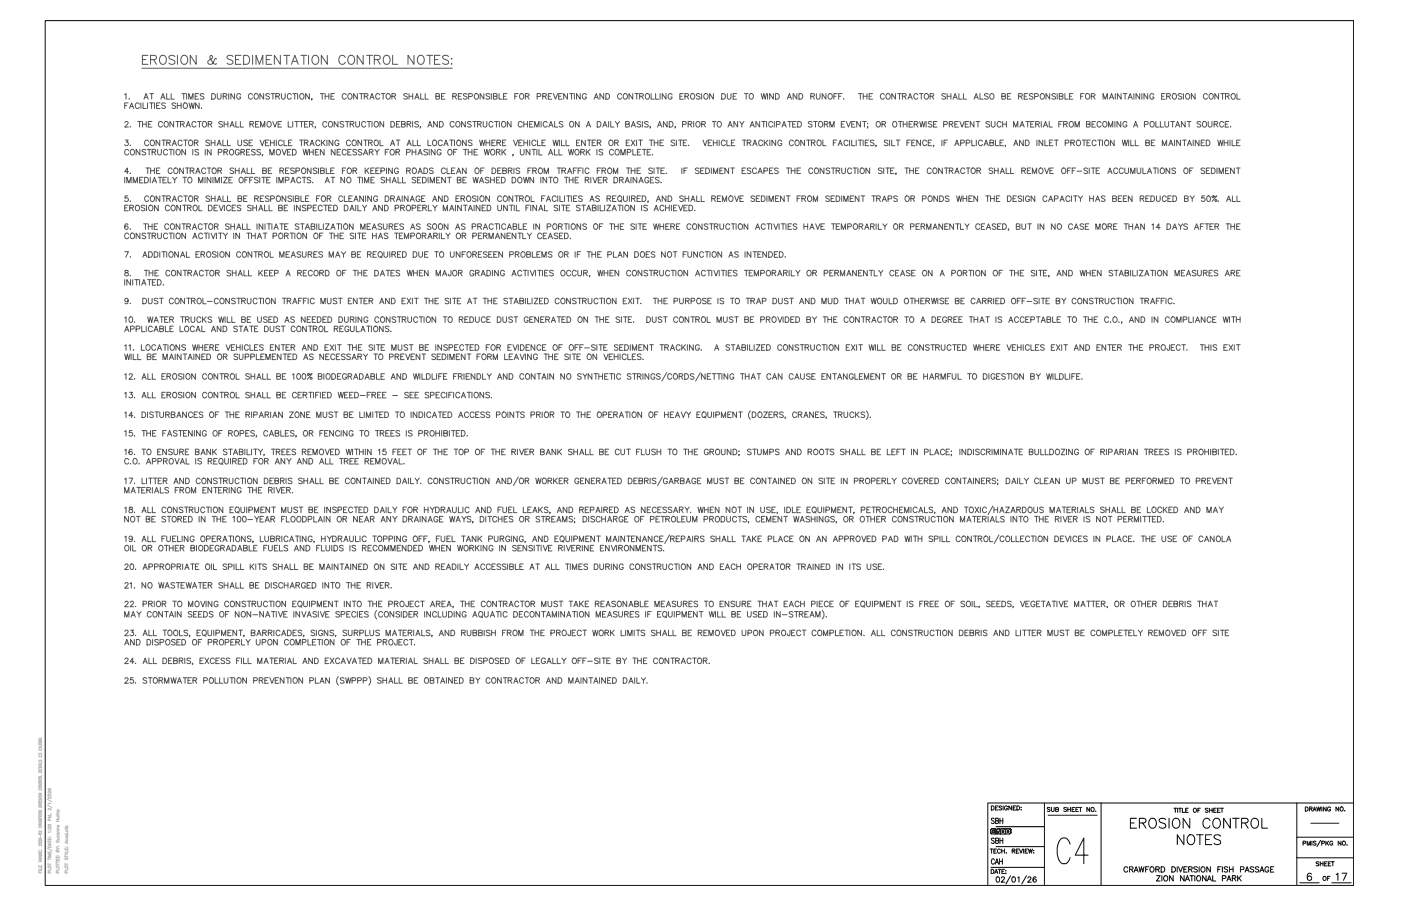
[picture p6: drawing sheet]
<svg xmlns="http://www.w3.org/2000/svg" width="864mm" height="559mm" viewBox="0 0 864 559" stroke-linecap="round" stroke-linejoin="round" font-family="sans-serif">
<defs><g id="words">
<text font-size="22.5" x="651" y="534">C4</text>
<g font-size="10.1">
<text x="696" y="512">EROSION CONTROL</text>
<text x="725" y="522">NOTES</text>
</g>
<text font-size="9.7" fill="#545454" x="86" y="41">EROSION &amp; SEDIMENTATION CONTROL NOTES:</text>
<text font-size="8.8" x="613" y="546">02/01/26</text>
<text font-size="8.4" x="822" y="544">17</text>
<text font-size="7.1" x="712" y="545">ZION NATIONAL PARK</text>
<g font-size="6.6">
<text x="610" y="509">SBH</text>
<text x="610" y="521">SBH</text>
<text x="610" y="534">CAH</text>
<text x="691" y="539">CRAWFORD DIVERSION FISH PASSAGE</text>
</g>
<g font-size="6.2">
<text x="610" y="501">DESIGNED:</text>
<text x="803" y="502">DRAWING NO.</text>
<text x="610" y="540">DATE:</text>
</g>
<g font-size="5.7">
<text x="644" y="502">SUB SHEET NO.</text>
<text x="722" y="502">TITLE OF SHEET</text>
<text x="609" y="527">TECH. REVIEW:</text>
<text x="810" y="535">SHEET</text>
<text x="814" y="544">OF</text>
</g>
</g></defs>
<!-- layer: _TEXT_Layout -->
<g fill="none" stroke="#545454" stroke-width=".62">
<path d="M77 58h1v3M87 42h192M92 58h3M93 58v3M103 58v3h2M105 58v3h2M112 58h2M113 58v3M115 58v3M120 59h2M122 58h-2v3h2M126 58h-1h-2l1 1 2 1-1 1h-2"/>
<path d="M130 58h2a1.8 1.8 0 0 1 1 1 1.8 1.8 0 0 1-1 2h-2zM134 58v2l1 1h1v-3M138 59h2v-1h-1h-1v3M139 59l1 2M141 58v3M145 58v3l-3-3v3M148 59a1.3 1.3 0 0 0-1-1 1.3 1.3 0 0 0-1 1v1a1.2 1.2 0 0 0 1 1 1.2 1.2 0 0 0 1-1M156 59a1.3 1.3 0 0 0-2-1 1.3 1.3 0 0 0-1 1v1a1.3 1.3 0 0 0 1 1 1.3 1.3 0 0 0 2-1M162 58v3l-2-3v3M166 58h-1h-1v1l2 1-1 1h-1M167 58h2M168 58v3"/>
<path d="M170 59h2v-1h-2v3M171 59l1 2M173 58v2l1 1h2v-3M180 59a1.3 1.3 0 0 0-2-1 1.3 1.3 0 0 0-1 1v1a1.3 1.3 0 0 0 1 1 1.3 1.3 0 0 0 2-1M181 58h2M182 58v3M183 58v3M191 58v3l-3-3v3M197 58h3M199 58v3M200 59h3M200 58v3"/>
<path d="M203 58v3M204 59h1M206 58h-2v3h2M213 59a1.3 1.3 0 0 0-1-1 1.3 1.3 0 0 0-1 1v1a1.3 1.3 0 0 0 1 1 1.3 1.3 0 0 0 1-1M220 58v3l-2-3v3M222 58h2M223 58v3M225 59h2v-1h-2v3M226 59l1 2M234 59a1.3 1.3 0 0 0-1-1 1.3 1.3 0 0 0-1 1v1a1.3 1.3 0 0 0 1 1 1.3 1.3 0 0 0 1-1M235 58h2M236 58v3"/>
<path d="M242 59h2v-1h-1h-1v3M243 59l1 2M251 58h-1h-1v1l2 1-1 1h-1M252 59h2M252 58v3M254 58v3M259 58v3h2M262 58v3h2M269 59h2v-1h-1h-1v3h2v-1l-1-1M272 59h1M274 58h-2v3h2M279 59h2v-1h-2v3"/>
<path d="M280 59l1 2M283 59h1M285 58h-2v3h2M288 58h-1h-1v1l2 1v1h-1h-1M289 60l2-1v-1h-2v3M298 58v3l-2-3v3M302 58h-1h-1v1l2 1v1h-1h-1M303 58v3M304 59h2v-1h-2v3h2v-1v-1M308 58v3h2M310 59h2M313 58h-3v3h3"/>
<path d="M317 59h2M319 58h-2v3M324 59h2v-1h-1h-1v3M325 59l1 2M331 60l2-1v-1h-2v3M335 59h2v-1h-1h-1v3M336 59l1 2M338 59h1M340 58h-2v3h2M341 58l1 3 2-3M344 59h2M347 58h-3v3h3"/>
<path d="M350 58v3l-3-3v3M351 58h2M352 58v3M354 58v3M358 58v3l-3-3v3M361 59a1.3 1.3 0 0 0-1-1 1.3 1.3 0 0 0-1 1v1a1.2 1.2 0 0 0 1 1 1.2 1.2 0 0 0 1-1M372 58v3l-2-3v3M373 58h2a1.8 1.8 0 0 1 1 1 1.8 1.8 0 0 1-1 2h-2zM383 59a1.3 1.3 0 0 0-1-1 1.3 1.3 0 0 0-1 1v1a1.3 1.3 0 0 0 1 1 1.3 1.3 0 0 0 1-1M390 58v3l-2-3v3M391 58h3M392 58v3"/>
<path d="M394 59h2l1-1h-1h-2v3M395 59l2 2M401 58v3h2M404 58v3h2M407 58v3M411 58v3l-3-3v3M414 59a1.3 1.3 0 0 0-1-1 1.3 1.3 0 0 0-1 1v1a1.2 1.2 0 0 0 1 1 1.2 1.2 0 0 0 1-1h-1M419 59h1M421 58h-2v3h2M422 59h2v-1h-2v3M423 59l1 2M432 58h-1h-2l1 1 2 1-1 1h-2"/>
<path d="M433 58v3M440 58v3l-3-3v3M445 58h1a1.8 1.8 0 0 1 1 1 1.8 1.8 0 0 1-1 2h-1zM448 58v2l1 1h1l1-3M452 59h1M454 58h-2v3h2M459 58h2M460 58v3M469 58l1 3 1-3 1 3v-3M473 58v3M477 58v3l-3-3v3M478 58h1a1.8 1.8 0 0 1 1 1 1.8 1.8 0 0 1-1 2h-1z"/>
<path d="M491 58v3l-2-3v3M493 58h1a1.8 1.8 0 0 1 1 1 1.8 1.8 0 0 1-1 2h-1zM500 59h2v-1h-2v3M501 59l1 2M503 58v2l1 1h1l1-3M509 58v3l-2-3v3M514 59h1M516 58h-2v3M517 59h1M519 58h-2v3M529 58h2M530 58v3"/>
<path d="M532 59h2M532 58v3M534 58v3M536 59h1M538 58h-2v3h2M545 59a1.3 1.3 0 0 0-1-1 1.3 1.3 0 0 0-1 1v1a1.3 1.3 0 0 0 1 1 1.3 1.3 0 0 0 1-1M552 58v3l-2-3v3M553 58h3M554 58v3M556 59h2l1-1h-1h-2v3M557 59l2 2M566 59a1.3 1.3 0 0 0-2-1 1.3 1.3 0 0 0-1 1v1a1.3 1.3 0 0 0 1 1 1.3 1.3 0 0 0 2-1"/>
<path d="M567 58h2M568 58v3M573 59h2l1-1h-1h-2v3M574 59l2 2M583 58h-1h-1v1l2 1-1 1h-1M584 59h2M584 58v3M586 58v3M591 58v3h2M594 58v3h2M604 58v3h2M609 58h-1h-1v1l2 1-1 1h-1"/>
<path d="M618 59h1l1-1h-1h-1v3h2v-1l-1-1M621 59h1M623 58h-2v3h2M628 59h2v-1h-1h-1v3M629 59l1 2M631 59h2M633 58h-2v3h2M637 58h-1h-2l1 1 2 1-1 1h-2M638 60l2-1v-1h-2v3M647 58v3l-2-3v3M651 58h-1h-2l1 1 2 1-1 1h-2M652 58v3"/>
<path d="M653 59h2v-1h-2v3h2v-1l-1-1M656 58v3h2M659 59h2M661 58h-2v3h2M666 59h1M668 58h-2v3M673 59h2v-1h-1h-1v3M674 59l1 2M687 58v3M691 58v3l-2-3v3M692 58h3M694 58v3"/>
<path d="M699 58v3M703 58v3l-3-3v3M704 58v3M707 58v3l-2-3v3M711 59a1.3 1.3 0 0 0-1-1 1.3 1.3 0 0 0-1 1v1a1.2 1.2 0 0 0 1 1 1.2 1.2 0 0 0 1-1h-1M716 59h1M718 58h-2v3h2M719 59h2v-1h-2v3M720 59l1 2M728 58h-2l1 1 1 1v1h-2M729 58v3M737 58v3l-3-3v3"/>
<path d="M744 59a1.3 1.3 0 0 0-1-1 1.3 1.3 0 0 0-1 1v1a1.3 1.3 0 0 0 1 1 1.3 1.3 0 0 0 1-1M751 58v3l-2-3v3M752 58h3M754 58v3M755 59h2l1-1h-1h-2v3M757 59l1 2M762 58v3h2M77 65h1M77 76l1-1 1 1-2 2h2M79 63h-2v4M80 61h.1M80 67l1-4 1 4"/>
<path d="M80 78h.1M80 66h2M85 75h2M86 64a1.3 1.3 0 0 0-2-1 1.3 1.3 0 0 0-1 2v1a1.3 1.3 0 0 0 1 1 1.3 1.3 0 0 0 2-1M86 75v3M87 63v4M88 75v3M88 77h2M88 63v4h2M89 61l1-3 1 3M89 60h2M90 75v3"/>
<path d="M91 63v4M91 77h2M92 63h3M93 63v4M94 75h-3v3h3M95 63v4M97 65h1M99 63h-2v4h2M99 61l1-3 2 3M100 60h1M100 76a1.3 1.3 0 0 0-1-1 1.3 1.3 0 0 0-1 1v1a1.3 1.3 0 0 0 1 1 1.3 1.3 0 0 0 1 0M102 64l-1-1-1 1v1l2 1-1 1-1-1"/>
<path d="M107 75v3l-2-3v3M108 64v-1l-2 1v1l2 1v1l-2-1M108 75h3M109 65h3M109 63v4M109 75v3M111 77l2-1h1l-1-1h-2v3M112 63v4M112 77l2 1M115 78l1-3 1 3M115 77h2M116 61v-3l2 3 1-3v3"/>
<path d="M117 63v4l1-4 1 4 1-4M121 76a1.3 1.3 0 0 0-2-1 1.3 1.3 0 0 0-1 1v1a1.3 1.3 0 0 0 1 1 1.3 1.3 0 0 0 2 0M122 75h2M123 63v4l-3-4v4M123 75v3M124 67h.1M128 77l2-1h1l-1-1h-2v3M129 77l2 1M137 75h-1h-1v1l2 1-1 1h-1M138 77h2M138 75v3M140 75v3"/>
<path d="M142 78l1-3 1 3M142 77h2M145 75v3h2M148 75v3h2M154 77l2-1v-1h-2v3M155 77l1 1M158 77h1M160 75h-2v3h2M161 78v-3l1 3 1-3v3M168 75l1 3 2-3M171 77h2M174 75h-3v3h3"/>
<path d="M178 75v3h2M180 75v3M182 75h2M183 75v3M185 75h2M186 75v3M188 77h1M190 75h-2v3h2M191 77l2-1v-1h-2v3M192 77l1 1M192 61v1M195 78l-1 1"/>
<path d="M201 76a1.3 1.3 0 0 0-1-1 1.3 1.3 0 0 0-1 1v1a1.3 1.3 0 0 0 1 1 1.3 1.3 0 0 0 1 0M208 75v3l-2-3v3M212 75h-1h-1v1l2 1-1 1h-1M213 75h2M214 75v3M216 77l2-1-1-1h-1v3M217 77l1 1M219 75v2l1 1h1l1-3M225 76a1.3 1.3 0 0 0-1-1 1.3 1.3 0 0 0-1 1v1a1.3 1.3 0 0 0 1 1 1.3 1.3 0 0 0 1 0M226 75h3M227 75v3M228 61l1-3 2 3"/>
<path d="M228 60h2M229 75v3M236 75v3l-2-3v3M241 75h1a1.8 1.8 0 0 1 1 2 1.8 1.8 0 0 1-1 1h-1zM244 77h2M247 75h-3v3h3M247 77l2-1h1l-1-1h-2v3h3v-1h-1M251 77l2-1v-1h-2v3M252 77l1 1M254 75v3M256 61l1-3 1 3M256 60h2"/>
<path d="M258 75h-1h-1v1l2 1-1 1h-1M259 78v1M264 78l1-3 1 3M264 77h2M270 75v3l-3-3v3M271 75h1a1.8 1.8 0 0 1 1 2 1.8 1.8 0 0 1-1 1h-1zM280 76a1.3 1.3 0 0 0-2-1 1.3 1.3 0 0 0-1 1v1a1.3 1.3 0 0 0 1 1 1.3 1.3 0 0 0 2 0M287 75v3l-2-3v3M290 75h-2v1l2 1v1h-2M291 75h3M293 75v3M294 77l2-1 1-1h-3v3"/>
<path d="M296 77l1 1M298 75v2l1 1h1v-3M304 76a1.3 1.3 0 0 0-2-1 1.3 1.3 0 0 0-1 1v1a1.3 1.3 0 0 0 1 1 1.3 1.3 0 0 0 2 0M305 75h2M306 75v3M308 75v3M315 75v3l-2-3v3M322 76a1.3 1.3 0 0 0-2-1 1.3 1.3 0 0 0-1 1v1a1.3 1.3 0 0 0 1 1 1.3 1.3 0 0 0 2 0M323 77h2M323 75v3M325 75v3M326 77h2"/>
<path d="M329 75h-3v3h3M330 78v-3l1 3 1-3v3M334 75v3M337 76a1.3 1.3 0 0 0-1-1 1.3 1.3 0 0 0-1 1v1a1.3 1.3 0 0 0 1 1 1.3 1.3 0 0 0 1 0M338 78l2-3 1 3M339 77h1M342 75v3h2M347 75h-1h-1v1l2 1-1 1h-1M357 75v3l-2-3v3M361 78l2-3 1 3M362 77h2M366 61l2-3 1 3"/>
<path d="M367 60h1M368 75h1a1.8 1.8 0 0 1 1 2 1.8 1.8 0 0 1-1 1h-1zM372 78l1-3 1 3M372 77h2M375 75v3M376 75v3h2M379 75l2 2 1-2M381 77v1M386 77l2-1-1-1h-1v3h2v-1h-1M389 78l1-3 2 3M390 77h1M395 75h-1h-1v1l2 1v1h-1h-1"/>
<path d="M396 75v3M400 75h-1h-2l1 1 1 1 1 1h-1h-2M401 78v1M405 78l2-3 1 3M406 77h1M411 75v3l-2-3v3M413 75h1a1.8 1.8 0 0 1 1 2 1.8 1.8 0 0 1-1 1h-1zM416 78v1M421 77h2v-2h-2v3M424 77l2-1v-1h-2v3M425 77l1 1M428 75v3"/>
<path d="M433 77l2-1-1-1h-1v3M434 77l1 1M439 75h2M440 75v3M449 78l1-3 1 3M449 77h2M455 75v3l-3-3v3M456 75l1 2 2-2M457 77v1M462 78l2-3 1 3M463 77h2M468 75v3l-2-3v3"/>
<path d="M470 75h2M471 75v3M473 75v3M476 76a1.3 1.3 0 0 0-1-1 1.3 1.3 0 0 0-1 1v1a1.3 1.3 0 0 0 1 1 1.3 1.3 0 0 0 1 0M477 75v3M479 77h2v-2h-2v3M482 78l1-3 2 3M483 77h1M485 61l2-3 1 3M486 75h2M486 60h1M487 75v3"/>
<path d="M489 77h1M491 75h-2v3h2M492 75h1a1.8 1.8 0 0 1 1 2 1.8 1.8 0 0 1-1 1h-1zM501 75h-1h-2l1 1 1 1 1 1h-1h-2M502 75h2M503 75v3M508 77l2-1v-1h-2v3M509 77l1 1M512 78v-3l1 3 1-3v3M519 77h1M520 61h.1M521 75h-2v3h2"/>
<path d="M522 75l1 3 1-3M525 77h1M527 75h-2v3h2M530 75v3l-2-3v3M532 75h2M533 75v3M535 76h.1M535 78v1M544 77l2-1v-1h-2v3M545 77l1 1M554 75h2M555 75v3"/>
<path d="M557 77h2M557 75v3M559 75v3M560 61l1-3 1 3M560 60h2M560 77h2M563 75h-3v3h3M563 77l2-1 1-1h-3v3M565 77l1 1M567 75l1 3 1-3v3l1-3M571 75v3M574 75h-2l1 1 1 1v1h-2"/>
<path d="M575 77h2M578 75h-3v3h3M582 77h2v-2h-2v3M585 77l2-1v-1h-2v3M586 77l1 1M587 61l2-3 1 3M588 60h2M589 77h1M591 75h-2v3h2M592 75l1 3 1-3M595 77h1M597 75h-2v3h2"/>
<path d="M600 75v3l-2-3v3M600 61l2-3 1 3M601 60h2M602 75h2M603 75v3M610 75h-1h-1v1l2 1-1 1h-1M611 75v2l1 1h1v-3M617 76a1.3 1.3 0 0 0-1-1 1.3 1.3 0 0 0-1 1v1a1.3 1.3 0 0 0 1 1 1.3 1.3 0 0 0 1 0M618 77h2M618 75v3M620 75v3M625 78v-3l1 3 1-3v3"/>
<path d="M629 78l1-3 1 3M629 77h2M632 75h3M633 75v3M635 77h2M637 75h-2v3h2M638 77l2-1h1l-1-1h-2v3M640 77l1 1M642 75v3M643 78l1-3 2 3M644 77h1M647 75v3h2"/>
<path d="M653 77h1M655 75h-2v3M656 77l2-1-1-1h-1v3M657 77l1 1M663 78v-3l1 3 1-3v3M670 77l2-1-1-1h-1v3h2v-1h-1M673 77h1M675 75h-2v3h2M679 76a1.3 1.3 0 0 0-2-1 1.3 1.3 0 0 0-1 1v1a1.3 1.3 0 0 0 1 1 1.3 1.3 0 0 0 2 0M680 61v-3l1 3 2-3v3M683 78v-3l2 3 1-3v3M684 61l1-3 1 3"/>
<path d="M684 60h2M687 75v3M691 75v3l-2-3v3M695 76a1.3 1.3 0 0 0-2-1 1.3 1.3 0 0 0-1 1v1a1.2 1.2 0 0 0 1 1 1.2 1.2 0 0 0 2-1h-1M695 61l2-3 1 3M696 60h1M699 78l1-3 1 3M699 77h2M705 77h2l1-2h-3v3M712 75v3h2M715 75v3h2M718 75v2l1 1h1v-3"/>
<path d="M722 75h2M723 75v3M725 78l1-3 1 3M725 77h2M731 75v3l-3-3v3M732 75h2M733 75v3M740 75h-1h-1v1l2 1-1 1h-1M745 75v2l1 1h1v-3M748 77l2-1h1l-1-1h-2v3M750 77l1 1M754 76a1.3 1.3 0 0 0-1-1 1.3 1.3 0 0 0-1 1v1a1.3 1.3 0 0 0 1 1 1.3 1.3 0 0 0 1 0"/>
<path d="M755 77h2M757 75h-2v3h2M759 78h.1M77 86h2l-1 2a1.2 1.2 0 0 1 1 2 1.2 1.2 0 0 1-2-1M79 93a1.3 1.3 0 0 0-1-1 1.3 1.3 0 0 0-1 1v1a1.3 1.3 0 0 0 1 2 1.3 1.3 0 0 0 1-1M80 90h.1M86 92v4l-2-4v4M90 93l-1-1-1 1 2 1v1l-1 1-1-1M91 92h2M92 87a1.3 1.3 0 0 0-2-1 1.3 1.3 0 0 0-1 2v1a1.3 1.3 0 0 0 1 1 1.3 1.3 0 0 0 2-1M92 92v4M94 94h2v-1l-1-1h-1v4"/>
<path d="M95 94l1 2M97 92v3l1 1 1-1v-3M98 86v4l-2-4v4M100 86h2M101 86v4M103 88h2v-1l-1-1h-1v4M103 93a1.3 1.3 0 0 0-1-1 1.3 1.3 0 0 0-1 1v1a1.3 1.3 0 0 0 1 2 1.3 1.3 0 0 0 1-1M104 88l1 2M104 92h3M105 92v4M106 90l1-4 2 4M107 89h1"/>
<path d="M107 92v4M112 87a1.3 1.3 0 0 0-1-1 1.3 1.3 0 0 0-1 2v1a1.3 1.3 0 0 0 1 1 1.3 1.3 0 0 0 1-1M113 86h3M114 92v4l-2-4v4M114 86v4M119 92v4M120 88h2v-1l-2-1v4M121 88l1 2M122 93v-1l-2 1 2 1v1v1l-2-1M127 92v4M129 87l-1-1-1 1v1l2 1-1 1-1-1M130 92v4l-2-4v4"/>
<path d="M130 86v4M130 88h2M132 86v4M134 90l1-4 1 4M134 89h2M135 94h2v-2h-2v4M137 86v4h2M138 94h2v-1l-1-1h-1v4M139 94l1 2M140 86v4h2M147 86v3l1 1 1-1v-3M148 93a1.3 1.3 0 0 0-2-1 1.3 1.3 0 0 0-1 1v1a1.2 1.2 0 0 0 1 2 1.4 1.4 0 0 0 2-2h-1"/>
<path d="M148 94h2l1-1-1-1h-2v4M150 94l1 2M152 94h1M153 87l-1-1-2 1 1 1 2 1-1 1-2-1M154 88h1M154 92h-2v4h2M156 86h-2v4h2M157 93v-1l-2 1 2 2v1l-2-1M160 86l2 4 1-4M161 93l-1-1-2 1h1l1 1 1 1-1 1-2-1M162 95v1M164 88h1"/>
<path d="M166 86h-2v4h2M166 96v-4l2 4 1-4v4M167 88h2M167 86v4M169 86v4M170 86v4M174 92l1 4 2-4M174 87a1.3 1.3 0 0 0-1-1 1.3 1.3 0 0 0-1 2v1a1.3 1.3 0 0 0 1 1 1.3 1.3 0 0 0 1-1M175 86v4h2M177 94h1M178 88h1M179 92h-2v4h2"/>
<path d="M180 86h-2v4h2M180 92h1a1.8 1.8 0 0 1 2 2 1.8 1.8 0 0 1-2 2h-1zM185 86h2M186 86v4M187 92l1 4v-4l1 4 1-4M188 88h2v-1l-2-1v4M189 88l1 2M191 94h2M191 92v4M191 90l1-4 2 4M192 89h1M193 92v4"/>
<path d="M194 94h2M197 92h-3v4h3M197 87a1.3 1.3 0 0 0-1-1 1.3 1.3 0 0 0-1 2v1a1.3 1.3 0 0 0 1 1 1.3 1.3 0 0 0 1-1M198 86v4M199 88l1 2M200 92v4l-3-4v4M200 86l-2 3M202 86v4M205 86v4l-2-4v4M207 92v4l-3-4v4M208 94h1M209 87a1.3 1.3 0 0 0-2-1 1.3 1.3 0 0 0-1 2v1a1.2 1.2 0 0 0 2 1 1.2 1.2 0 0 0 1-1h-1"/>
<path d="M210 92h-2v4h2M213 93a1.3 1.3 0 0 0-1-1 1.3 1.3 0 0 0-1 1v1a1.3 1.3 0 0 0 1 2 1.3 1.3 0 0 0 1-1M214 94h2M216 87a1.3 1.3 0 0 0-1-1 1.3 1.3 0 0 0-1 2v1a1.3 1.3 0 0 0 1 1 1.3 1.3 0 0 0 1-1M217 92h-3v4h3M220 93l-1-1-2 1h1l2 1v1l-1 1-2-1M223 86v4l-2-4v4M223 93l-1-1-1 1 2 2-1 1-1-1M224 96l1-4 2 4M224 86h3M225 94h1M225 86v4"/>
<path d="M227 88h2v-1v-1h-2v4M228 94h2v-1l-1-1h-1v4M228 88l1 2M229 94l1 2M231 92l1 2 2-2M232 94v2M234 86v4h2M237 94h2M240 92h-3v4M241 90l1-4 1 4M241 89h2M244 94h2v-1v-1h-2v4"/>
<path d="M244 86h3M245 94l1 2M245 86v4M251 94h2v-2h-2v4M251 90l1-4 2 4M251 89h2M254 94h2M254 92v4M255 86v4h1M256 92v4M257 86v4h2M258 96l1-4 1 4"/>
<path d="M258 94h2M264 93l-1-1-2 1h1l1 1 1 1-1 1-2-1M264 86v4h2M265 92v4M268 92v4l-2-4v4M272 93a1.3 1.3 0 0 0-2-1 1.3 1.3 0 0 0-1 1v1a1.4 1.4 0 0 0 2 2 1.2 1.2 0 0 0 1-2h-1M273 87a1.3 1.3 0 0 0-2-1 1.3 1.3 0 0 0-1 2v1a1.3 1.3 0 0 0 1 1 1.3 1.3 0 0 0 2-1M274 90l1-4 1 4M274 89h2M277 86h3M278 86v4M280 94h1"/>
<path d="M280 86v4M282 92h-2v4M286 92h2M287 92v4M287 86v4l-2-4v4M289 94h2M289 92v4M291 92v4M291 87l-1-1-1 1v1h2v1l-1 1-1-1M292 94h2M294 92h-2v4h2M296 86v4l1-4 1 4 1-4"/>
<path d="M298 92l1 4 1-4 1 4 1-4M300 88h2M300 86v4M302 86v4M303 88h2M305 86h-2v4h2M306 94h2v-1l-1-1h-1v4M306 88h2l1-1-1-1h-2v4M307 94l1 2M307 88l2 2M309 92v4M310 88h1"/>
<path d="M310 94l2 2M312 92l-3 2M312 86h-2v4h2M316 95v1M317 86l1 4 1-4M320 88h1M321 92v3l1 1 1-1v-3M322 86h-2v4h2M323 88h2M323 86v4M325 86v4M327 86v4"/>
<path d="M327 92v4l-3-4v4M328 92h2M329 92v4M330 87a1.3 1.3 0 0 0-1-1 1.3 1.3 0 0 0-1 2v1a1.3 1.3 0 0 0 1 1 1.3 1.3 0 0 0 1-1M331 92v4M331 86v4h2M332 92v4h2M334 88h1M336 86h-2v4h2M338 96l1-4 2 4M339 94h1M341 86l1 4v-4l1 4 1-4"/>
<path d="M342 92v4h2M345 92v4h1M345 86v4M346 86v4h2M349 86v4h2M350 92l1 4 1-4 1 4 1-4M355 88h2M357 86h-2v4h2M358 94h2v-1l-1-1h-1v4M359 94l1 2M361 86v4l-3-4v4M361 92v4"/>
<path d="M362 86h2M362 94l2 2M363 86v4M364 92l-3 2M365 88h1M367 86h-2v4h2M368 92v4M368 88h2v-1v-1h-2v4M369 88l1 2M372 93l-1-1-2 1h1l1 1 1 1-1 1-2-1M378 93a1.3 1.3 0 0 0-1-1 1.3 1.3 0 0 0-1 1v1a1.3 1.3 0 0 0 1 2 1.3 1.3 0 0 0 1-1M379 88h2v-1l-1-1h-1v4"/>
<path d="M380 88l1 2M383 96v-4l1 4 1-4v4M386 88h1M387 94h2v-2h-2v4M388 86h-2v4h2M389 86l2 4M390 92v4h2M391 86l-2 4M392 86v4M393 94h1M394 86h2M395 86v4"/>
<path d="M395 92h-2v4h2M396 92h2M397 92v4M399 94h1M400 86h3M401 92h-2v4h2M401 86v4M402 95h.1M403 88h3M403 86v4M406 86v4M407 88h1"/>
<path d="M409 86h-2v4h2M416 87l-1-1-1 1v1l2 1-1 1-1-1M417 86v4M418 86h3M419 86v4M421 88h2M423 86h-2v4h2M424 90h1M433 86l2 4 1-4M437 88h1M439 86h-2v4h2M440 88h2"/>
<path d="M440 86v4M442 86v4M443 86v4M447 87a1.3 1.3 0 0 0-1-1 1.3 1.3 0 0 0-1 2v1a1.3 1.3 0 0 0 1 1 1.3 1.3 0 0 0 1-1M448 86v4h2M451 88h1M453 86h-2v4h2M458 86h2M459 86v4M461 88h2v-1l-1-1h-1v4M462 88l1 2M464 90l1-4 2 4"/>
<path d="M465 89h1M470 87a1.3 1.3 0 0 0-1-1 1.3 1.3 0 0 0-1 2v1a1.3 1.3 0 0 0 1 1 1.3 1.3 0 0 0 1-1M471 86v4M472 88l1 2M473 86l-2 3M475 86v4M478 86v4l-2-4v4M482 87a1.3 1.3 0 0 0-2-1 1.3 1.3 0 0 0-1 2v1a1.2 1.2 0 0 0 2 1 1.2 1.2 0 0 0 1-1h-1M489 87a1.3 1.3 0 0 0-1-1 1.3 1.3 0 0 0-1 2v1a1.3 1.3 0 0 0 1 1 1.3 1.3 0 0 0 1-1M496 86v4l-2-4v4M497 86h3M498 86v4"/>
<path d="M500 88h2v-1l-2-1v4M501 88l1 2M507 86v4h2M514 88h1M516 86h-2v4M517 90l1-4 1 4M517 89h2M523 87a1.3 1.3 0 0 0-2-1 1.3 1.3 0 0 0-1 2v1a1.3 1.3 0 0 0 1 1 1.3 1.3 0 0 0 2-1M524 86v4M525 86v4h2M528 86v4M529 86h2"/>
<path d="M530 86v4M532 86v4M533 88h2M535 86h-2v4h2M539 87l-1-1-2 1 1 1 2 1-1 1-2-1M540 90v1M547 87v-1l-2 1v1l2 1v1l-2-1M548 86v4M550 86v4h2M552 86h3M554 86v4M559 88h1"/>
<path d="M561 86h-2v4M562 88h1M564 86h-2v4h2M567 86v4l-2-4v4M571 87a1.3 1.3 0 0 0-1-1 1.3 1.3 0 0 0-1 2v1a1.3 1.3 0 0 0 1 1 1.3 1.3 0 0 0 1-1M572 88h1M574 86h-2v4h2M576 90l-1 1M581 86v4M582 88h1M584 86h-2v4M589 90l1-4 1 4"/>
<path d="M589 89h2M592 88h2v-1l-2-1v4M596 88h2v-1l-2-1v4M599 86v4h2M602 86v4M606 87a1.3 1.3 0 0 0-2-1 1.3 1.3 0 0 0-1 2v1a1.3 1.3 0 0 0 1 1 1.3 1.3 0 0 0 2-1M607 90l1-4 1 4M607 89h2M610 88h2v-1v-1h-2v4h2v-1v-1M614 86v4h2M616 88h2M619 86h-3v4h3"/>
<path d="M620 90v1M625 90l1-4 1 4M625 89h2M631 86v4l-3-4v4M632 86h1a1.8 1.8 0 0 1 1 2 1.8 1.8 0 0 1-1 2h-1zM639 86v4M643 86v4l-3-4v4M644 86v4h2M647 88h1M649 86h-2v4h2M650 86h2M651 86v4"/>
<path d="M657 88h2v-1l-2-1v4M660 88h2v-1v-1h-2v4M661 88l1 2M667 86h2M668 86v4M670 88h1M672 86h-2v4h2M676 87a1.3 1.3 0 0 0-2-1 1.3 1.3 0 0 0-1 2v1a1.3 1.3 0 0 0 1 1 1.3 1.3 0 0 0 2-1M677 86h2M678 86v4M680 86v4M687 86v4l-3-4v4"/>
<path d="M692 86l1 4v-4l1 4 1-4M696 86v4M697 86v4h2M700 86v4h2M706 88h2l1-1-1-1h-2v4h2l1-1-1-1M710 88h1M712 86h-2v4h2M716 90v-4l2 4 1-4v4M720 90l2-4 1 4M721 89h2M724 86v4M728 86v4l-3-4v4"/>
<path d="M729 86h2M730 86v4M732 90l1-4 2 4M732 89h2M735 86v4M739 86v4l-2-4v4M740 88h2M743 86h-3v4h3M744 86h1a1.8 1.8 0 0 1 1 2 1.8 1.8 0 0 1-1 2h-1zM751 86v4l1-4 1 4 1-4M755 88h2M755 86v4"/>
<path d="M757 86v4M758 86v4M760 86v4h1M762 88h2M764 86h-2v4h2M77 109v4M78 113v-4l1 4 2-4v4M79 106h-2l2-2v3M80 107h.1M82 113v-4l1 4 2-4v4M86 111h1M88 109h-2v4h2"/>
<path d="M89 109h1a1.8 1.8 0 0 1 1 2 1.8 1.8 0 0 1-1 2h-1zM90 104h2M91 104v3M93 109v4M93 104v3M93 105h2M94 113l1-4 2 4M94 112h2M95 104v3M96 105h2M98 109h2M99 104h-3v3h3"/>
<path d="M99 109v4M100 111h2M103 109h-3v4h3M104 109v4h2M106 104a1.3 1.3 0 0 0-1 0 1.3 1.3 0 0 0-1 1v1a1.3 1.3 0 0 0 1 1 1.3 1.3 0 0 0 1-1M106 109l2 2 1-2M108 111v2M113 109h2M113 104v3l-2-3v3M114 109v4M114 104h3M115 104v3"/>
<path d="M117 105h2l1-1h-1h-2v3M118 105l2 2M121 107l1-3 1 3M121 106h2M122 113v-4l2 4 1-4v4M126 109v4M127 104a1.3 1.3 0 0 0-2 0 1.3 1.3 0 0 0-1 1v1a1.3 1.3 0 0 0 1 1 1.3 1.3 0 0 0 2-1M128 104h2M129 104v3M130 109v4l-2-4v4M131 109v4M133 113v-4l1 4 1-4v4"/>
<path d="M134 105h2l1-1h-1h-2v3M135 105l2 2M137 109v4M138 109h2l-2 4h2M141 111h1M143 109h-2v4h2M144 104h-1h-1v1l2 1v1h-1h-1M145 105h2M145 104v3M147 104v3M149 107l1-3 1 3M149 106h2"/>
<path d="M151 111h1M152 104v3h2M153 109h-2v4M154 111h1M155 104v3h2M156 109h-2v4M159 110l-1-1-1 1v1h2v1l-1 1-1-1M160 109v4M161 109h3M162 105h2v-1h-1h-1v3h2v-1l-1-1M163 109v4M164 111h2"/>
<path d="M165 105h2M167 109h-3v4h3M168 104h-3v3h3M171 109v4M172 113v-4l1 4 2-4v4M173 105h2v-1h-1h-1v3M174 105l1 2M176 111h2v-1l-2-1v4M176 105h1M178 104h-2v3h2M179 113l2-4 1 4M180 112h1"/>
<path d="M181 104h-2v1l2 1v1h-2M182 105h2l1-1h-3v3M185 110a1.3 1.3 0 0 0-1-1 1.3 1.3 0 0 0-1 2 1.3 1.3 0 0 0 1 2 1.3 1.3 0 0 0 1-1M186 109h3M187 109v4M192 110l-1-1-2 1 1 1h1l1 1-1 1-2-1M192 104v3l-3-3v3M193 112v1M195 104h-2v1l2 1v1h-2M196 104v3M198 105h2v-1h-2v3h2v-1l-1-1M200 113l2-4 1 4"/>
<path d="M201 112h2M201 104v3h2M204 105h1M204 109h2M205 109v4M206 104h-2v3h2M211 105h1M212 109v4l-2-4v4M213 104h-2v3M218 105h2v-1h-1h-1v3M219 105l1 2M220 109h3"/>
<path d="M222 109v4M223 109v4M225 113v-4l1 4 1-4v4M225 104v3M226 105l1 2M227 104l-2 2M229 105h1M229 111h1M231 104h-2v3h2M231 109h-2v4h2M232 105h1M234 104h-2v3h2"/>
<path d="M235 105h2v-1h-2v3M237 110l-1-1-1 1v1l2 1-1 1-1-1M238 109v4M238 111h2M238 104v3M240 109v4M242 113l1-4 1 4M242 104v3l-2-3v3M242 112h2M245 109v4h2M246 104a1.3 1.3 0 0 0-2 0 1.3 1.3 0 0 0-1 1v1a1.2 1.2 0 0 0 1 1 1.2 1.2 0 0 0 2-1h-1M248 109v4h2"/>
<path d="M251 105h2v-1h-1h-1v3M252 105l1 2M256 110v-1l-2 1v1h2v1v1l-2-1M257 111h2M258 107l1-3 1 3M258 106h2M259 109h-2v4h2M260 109h2a1.8 1.8 0 0 1 1 2 1.8 1.8 0 0 1-1 2h-2zM261 104h1a1.8 1.8 0 0 1 2 1 1.8 1.8 0 0 1-2 2h-1zM264 109v4M265 113v-4l2 4 1-4v4M267 104h-1h-1v1l2 1v1h-1h-1"/>
<path d="M269 111h1M271 109h-2v4h2M275 109v4l-3-4v4M275 104a1.3 1.3 0 0 0-2 0 1.3 1.3 0 0 0-1 1v1a1.3 1.3 0 0 0 1 1 1.3 1.3 0 0 0 2-1M276 104v3h1M276 109h2M277 109v4M278 105h2M280 104h-2v3h2M281 107l2-3 1 3M282 111h2v-1l-1-1h-1v4l2-1-1-1M282 106h2"/>
<path d="M285 111h2M287 104v3l-2-3v3M287 109h-2v4h2M292 109v4l1-4 1 4 1-4M296 113l1-4 1 4M296 112h2M296 105h2M298 104h-2v3M301 110v-1l-2 1v1h2v1v1l-2-1M302 111h3M302 109v4M303 104h1a1.8 1.8 0 0 1 2 1 1.8 1.8 0 0 1-2 2h-1z"/>
<path d="M305 109v4M306 111h1M307 105h1M308 109h-2v4h2M309 104h-2v3h2M309 109h1a1.8 1.8 0 0 1 1 2 1.8 1.8 0 0 1-1 2h-1zM310 105h2v-1h-1h-1v3h2v-1l-1-1M313 105h2v-1h-2v3M314 105l2 2M316 109h1a1.8 1.8 0 0 1 1 2 1.8 1.8 0 0 1-1 2h-1zM317 104v3M320 104h-2v1l2 1v1h-2"/>
<path d="M323 109l1 4v-4l1 4 1-4M325 105h2M328 104h-3v3M328 105h2l1-1h-1h-2v3M329 109v4l-2-4v4M330 105l1 2M333 109v4M335 107v-3l2 3 1-3v3M337 109v4l-2-4v4M338 109h3M339 109v4M343 104h3"/>
<path d="M345 104v3M346 105h2l1-1h-1h-2v3M348 105l1 2M348 109h2M349 109v4M350 107l1-3 1 3M350 106h2M351 111h2M351 109v4M353 109v4M353 105h2M355 111h1"/>
<path d="M356 104h-3v3M356 105h2M357 109h-2v4h2M358 104h-2v3M359 104v3M361 111h2v-1l-2-1v4M362 111l1 2M363 104a1.3 1.3 0 0 0-1 0 1.3 1.3 0 0 0-1 1v1a1.3 1.3 0 0 0 1 1 1.3 1.3 0 0 0 1-1M364 109v4M366 109l1 4 1-4M368 105h1M369 111h1"/>
<path d="M370 104h-2v3M371 109h-2v4h2M371 105h2v-1h-2v3M372 111h2v-1l-1-1h-1v4M372 105l1 2M373 111l1 2M378 107v-3l1 3 2-3v3M378 109h2a1.8 1.8 0 0 1 1 2 1.8 1.8 0 0 1-1 2h-2zM382 111h2v-1l-2-1v4M383 111l1 2M385 113l2-4 1 4M386 112h1"/>
<path d="M386 104h2M387 104v3M389 109v4M389 105h2M389 104v3M391 104v3M393 109v4l-3-4v4M393 105h1M394 113l1-4 1 4M394 112h2M395 104h-2v3h2M400 110a1.3 1.3 0 0 0-2-1 1.3 1.3 0 0 0-1 2 1.4 1.4 0 0 0 2 2 1.2 1.2 0 0 0 1-2h-1"/>
<path d="M401 111h1M402 104h-1h-1v1l2 1v1h-1h-1M403 109h-2v4h2M403 104v3M404 104h3M406 104v3M406 110l-1-1-1 1v1h2v1l-1 1-1-1M407 105h2M407 112l1 1M410 104h-3v3h3M411 107h.1M420 104v3"/>
<path d="M422 105h1M424 104h-2v3M431 104h-1h-1v1l2 1v1h-1h-1M432 105h1M434 104h-2v3h2M435 104h1a1.8 1.8 0 0 1 1 1 1.8 1.8 0 0 1-1 2h-1zM438 104v3M440 107v-3l1 3 1-3v3M444 105h1M446 104h-2v3h2M449 104v3l-2-3v3M450 104h3"/>
<path d="M452 104v3M457 105h2M460 104h-3v3h3M463 104h-1h-1v1l2 1v1h-1h-1M466 104a1.3 1.3 0 0 0-1 0 1.3 1.3 0 0 0-1 1v1a1.3 1.3 0 0 0 1 1 1.3 1.3 0 0 0 1-1M467 107l2-3 1 3M468 106h1M471 105h2v-1h-2v3M474 105h2M476 104h-2v3h2M480 104h-1h-2l3 2-1 1h-2M485 104h2"/>
<path d="M486 104v3M488 105h2M488 104v3M490 104v3M491 105h2M493 104h-2v3h2M501 104a1.3 1.3 0 0 0-1 0 1.3 1.3 0 0 0-1 1v1a1.3 1.3 0 0 0 1 1 1.3 1.3 0 0 0 1-1M508 104v3l-2-3v3M511 104h-2l1 1 1 1v1h-2M512 104h3M514 104v3M515 105h2l1-1h-3v3"/>
<path d="M517 105l1 2M519 104v2l1 1h1v-3M525 104a1.3 1.3 0 0 0-2 0 1.3 1.3 0 0 0-1 1v1a1.3 1.3 0 0 0 1 1 1.3 1.3 0 0 0 2-1M526 104h2M527 104v3M529 104v3M536 104v3l-2-3v3M544 104h-1h-2l1 1 2 1-1 1h-2M545 104v3M546 104h2M547 104v3M549 105h1"/>
<path d="M551 104h-2v3h2M552 107v1M558 104h2M559 104v3M561 105h2M561 104v3M563 104v3M564 105h2M566 104h-2v3h2M574 104a1.3 1.3 0 0 0-1 0 1.3 1.3 0 0 0-1 1v1a1.3 1.3 0 0 0 1 1 1.3 1.3 0 0 0 1-1M581 104v3l-2-3v3M582 104h2"/>
<path d="M583 104v3M585 105h2v-1h-2v3M586 105l1 2M589 107l1-3 1 3M589 106h2M595 104a1.3 1.3 0 0 0-2 0 1.3 1.3 0 0 0-1 1v1a1.3 1.3 0 0 0 1 1 1.3 1.3 0 0 0 2-1M596 104h2M597 104v3M602 105h2v-1h-2v3M603 105l1 2M612 104h-1h-1v1l2 1v1h-1h-1M613 105h2"/>
<path d="M613 104v3M615 104v3M617 107l1-3 1 3M617 106h2M620 104v3h2M623 104v3h2M630 105h2v-1h-1h-1v3M631 105l1 2M633 105h2M635 104h-2v3h2M636 107v-3l2 3 1-3v3M644 104l1 3 2-3"/>
<path d="M647 105h2M649 104h-2v3h2M658 105h1M660 104h-2v3M661 105h1M663 104h-2v3M664 106h3M670 104h-2v1l2 1v1h-2M671 104v3M673 104h2M674 104v3M676 105h1"/>
<path d="M678 104h-2v3h2M683 107l1-3 1 3M683 106h2M689 104a1.3 1.3 0 0 0-2 0 1.3 1.3 0 0 0-1 1v1a1.3 1.3 0 0 0 1 1 1.3 1.3 0 0 0 2-1M692 104a1.3 1.3 0 0 0-1 0 1.3 1.3 0 0 0-1 1v1a1.3 1.3 0 0 0 1 1 1.3 1.3 0 0 0 1-1M693 104v2l1 1h1l1-3M697 107v-3l1 3 2-3v3M701 104v2l1 1h1v-3M704 104v3h2M707 107l2-3 1 3M708 106h1M711 104h2"/>
<path d="M712 104v3M714 104v3M721 104v3l-2-3v3M725 104h-1h-2l1 1 1 1 1 1h-1h-2M733 105h2M735 104h-2v3M743 104h-1h-2l1 1 1 1 1 1h-1h-2M744 105h1M746 104h-2v3h2M747 104h1a1.8 1.8 0 0 1 1 1 1.8 1.8 0 0 1-1 2h-1zM750 104v3M751 107v-3l2 3 1-3v3"/>
<path d="M755 105h2M758 104h-3v3h3M761 104v3l-2-3v3M762 104h2M763 104v3M77 128h1M79 121h-2v1a1.2 1.2 0 0 1 2 0 1.2 1.2 0 0 1 0 2 1.2 1.2 0 0 1-2 0M79 139v-1a1.5 1.5 0 0 0-2 2 1.5 1.5 0 0 0 2 1 1.1 1.1 0 0 0-1-2 1.1 1.1 0 0 0-1 1M79 127h-2v3h2M80 128h2v-1h-1h-1v3M80 124h.1M81 128l1 2"/>
<path d="M88 138h3M89 127h-1h-1l2 2-1 1h-1M90 138v3M90 127v3M91 138v3M91 140h3M92 122a1.3 1.3 0 0 0-2-1 1.3 1.3 0 0 0-1 1v1a1.3 1.3 0 0 0 1 1 1.3 1.3 0 0 0 2-1M94 138v3M95 140h1M97 138h-2v3h2M98 127v3l-3-3v3M99 121v3l-3-3v3"/>
<path d="M100 121h2M101 121v3M103 122h2v-1h-1h-1v3M104 122l1 2M104 139a1.3 1.3 0 0 0-1-1 1.3 1.3 0 0 0-1 1v1a1.3 1.3 0 0 0 1 1 1.3 1.3 0 0 0 1 0M104 127a1.3 1.3 0 0 0-1 0 1.3 1.3 0 0 0-1 1v1a1.3 1.3 0 0 0 1 1 1.3 1.3 0 0 0 1-1M106 124l2-3 1 3M107 123h1M111 138v3l-2-3v3M111 127v3l-2-3v3M112 138h2M112 122a1.3 1.3 0 0 0-1-1 1.3 1.3 0 0 0-1 1v1a1.3 1.3 0 0 0 1 1 1.3 1.3 0 0 0 1-1"/>
<path d="M113 127h2M113 121h3M113 138v3M114 127v3M114 121v3M115 140h2v-2h-2v3M116 128h2v-1h-1h-1v3M116 140l1 1M117 128l1 2M120 122h2v-1h-1h-1v3M121 122l1 2M123 127v3h2"/>
<path d="M125 139a1.3 1.3 0 0 0-2-1 1.3 1.3 0 0 0-1 1v1a1.3 1.3 0 0 0 1 1 1.3 1.3 0 0 0 2 0M126 138h2M127 138v3M128 127h2a1.8 1.8 0 0 1 1 1 1.8 1.8 0 0 1-1 2h-2zM129 121h-1h-1v1l2 1v1h-1h-1M130 121v3M130 122h3M132 128h1M132 140h2v-2h-2v3M133 121v3M133 140l1 1M134 124l1-3 1 3"/>
<path d="M134 127h-2v3h2M134 123h2M135 127l1 3 2-3M137 121v3h2M138 127v3M140 121v3h2M141 139l-1-1-1 1 2 2h-1h-1M142 127a1.3 1.3 0 0 0-1 0 1.3 1.3 0 0 0-1 1v1a1.3 1.3 0 0 0 1 1 1.3 1.3 0 0 0 1-1M142 140h3M142 138v3M143 128h1M145 138v3"/>
<path d="M145 127h-2v3h2M147 122h2v-1h-1h-1v3h2v-1l-1-1M148 127h-2l1 1 1 1v1h-2M149 138v3h2M150 122h1M152 138v3h2M152 121h-2v3h2M155 127h-1h-1v1l2 1-1 1h-1M156 128h2M156 127v3M157 122h2v-1h-1h-1v3M158 122l1 2"/>
<path d="M158 127v3M158 138v3M159 130l2-3 1 3M160 129h2M160 122h2M162 138v3l-2-3v3M163 121h-3v3h3M163 127v3h2M163 138v3M165 138h2M166 138v3M166 121h-1h-1v1l2 1v1h-1h-1"/>
<path d="M166 127v3h2M167 123l2-1v-1h-2v3M168 138v3M172 128h2v-1h-1h-1v3h2v-1l-1-1M173 138h2M174 138v3M175 128h2M175 140h2M176 121v3l-2-3v3M177 127h-2v3h2M178 138h-3v3h3M180 121h-1h-2l1 1 1 1 1 1h-1h-2"/>
<path d="M181 121v3M181 127v3M182 122h2v-1h-2v3h2v-1v-1M184 139l-1-1-1 1 2 2h-1h-1M185 127v3l-2-3v3M185 138h3M186 121v3h1M186 138v3M188 122h2M189 127h-1h-2l1 1 2 1-1 1h-2M190 128h2v-1h-2v3M190 121h-2v3h2"/>
<path d="M192 140h2v-2h-2v3h2v-1h-1M193 128h1M195 122h1M195 127h-2v3h2M195 138v3M197 138v3h2M197 121h-2v3M199 127a1.3 1.3 0 0 0-2 0 1.3 1.3 0 0 0-1 1v1a1.3 1.3 0 0 0 1 1 1.3 1.3 0 0 0 2-1M199 138v3M200 127h2M201 138h2l-2 3h2M201 127v3"/>
<path d="M202 122h2v-1h-1h-1v3M203 128h1M203 122l1 2M205 127h-2v3h2M206 127h1a1.8 1.8 0 0 1 1 1 1.8 1.8 0 0 1-1 2h-1zM208 138h2M209 138v3M210 138v3M211 122a1.3 1.3 0 0 0-1-1 1.3 1.3 0 0 0-1 1v1a1.3 1.3 0 0 0 1 1 1.3 1.3 0 0 0 1-1M212 121v3h2M212 127h1a1.8 1.8 0 0 1 2 1 1.8 1.8 0 0 1-2 2h-1zM215 122h1"/>
<path d="M216 130l1-3 1 3M216 129h2M217 121h-2v3h2M218 138v3l-3-3v3M218 124l1-3 2 3M219 123h1M219 127v3M221 127v3h2M223 127l2 1 1-1M224 121v3l-2-3v3M225 128v2M225 121v3"/>
<path d="M226 140h2M228 138h-2v3h2M229 121v3l-2-3v3M230 130l1-3 1 3M230 129h2M233 122a1.3 1.3 0 0 0-2-1 1.3 1.3 0 0 0-1 1v1a1.2 1.2 0 0 0 1 1 1.2 1.2 0 0 0 2-1h-1M235 139l-1-1-1 1 2 2h-1h-1M236 127v3l-3-3v3M236 138v3h1h1l1-3M237 127h1a1.8 1.8 0 0 1 1 1 1.8 1.8 0 0 1-1 2h-1zM237 121h2a1.8 1.8 0 0 1 1 2 1.8 1.8 0 0 1-1 1h-2zM240 140h2v-2h-2v3"/>
<path d="M241 122h2v-1h-1h-1v3M241 140l1 1M242 122l1 2M243 140h2M244 128h2v-1h-2v3M244 124l2-3 1 3M245 123h1M245 138h-2v3h2M247 128h2v-1h-2v3M248 121v3M248 128l1 2M249 139l-1-1-2 1 3 2h-1h-2"/>
<path d="M252 121v3l-3-3v3M253 124l1-3 1 3M253 123h2M254 128h2v-1h-2v3M257 128h2M259 122a1.3 1.3 0 0 0-2-1 1.3 1.3 0 0 0-1 1v1a1.2 1.2 0 0 0 2 1 1.2 1.2 0 0 0 1-1h-1M259 139l-1-1-1 1 2 2h-1h-1M260 127h-3v3h3M260 122h1M261 128h2v-1h-1h-1v3M262 128l1 2M262 121h-2v3h2"/>
<path d="M264 127v3h2M266 139l-1-1-2 1 3 2h-1h-2M267 124l1-3 1 3M267 127l1 1 1-1M267 123h2M268 128v2M273 121v3l-3-3v3M273 130v-3l2 3 1-3v3M274 121h1a1.8 1.8 0 0 1 1 2 1.8 1.8 0 0 1-1 1h-1zM276 138v3l-2-3v3M277 130l1-3 2 3M278 129h1"/>
<path d="M281 127v3M281 122h1M283 121h-2v3h2M284 122h2v-1h-2v3M284 127v3l-2-3v3M285 122l1 2M286 127h2M287 139l-1-1-2 1h1l2 2h-1h-2M287 127v3M289 130l1-3 1 3M289 129h2M291 140h2v-2h-2v3"/>
<path d="M292 127v3M293 121h-2l1 1 1 1v1h-2M294 140h2l1-2h-3v3M294 121v3M296 140l1 1M296 127v3l-2-3v3M297 128h1M299 127h-2v3h2M300 127h1a1.8 1.8 0 0 1 2 1 1.8 1.8 0 0 1-2 2h-1zM302 121v3l-3-3v3M304 139a1.3 1.3 0 0 0-1-1 1.3 1.3 0 0 0-1 1v1a1.3 1.3 0 0 0 1 1 1.3 1.3 0 0 0 1 0M305 138h2"/>
<path d="M306 138v3M307 127v2l1 1h1v-3M308 138v3M309 122a1.3 1.3 0 0 0-1-1 1.3 1.3 0 0 0-1 1v1a1.3 1.3 0 0 0 1 1 1.3 1.3 0 0 0 1-1M312 139a1.3 1.3 0 0 0-2-1 1.3 1.3 0 0 0-1 1v1a1.3 1.3 0 0 0 1 1 1.3 1.3 0 0 0 2 0M313 127v3l-3-3v3M314 127h2M315 127v3M316 121v3l-2-3v3M316 140h2v-2h-2v3h2v-1M317 127v3M317 121h3"/>
<path d="M318 127v3h2M318 121v3M320 138v3h2M320 122h2l1-1h-1h-2v3M321 122l2 2M323 140h1M324 128h2M325 138h-2v3h2M326 127h-2v3M327 127v3M327 121v3h2M329 138v3"/>
<path d="M331 127v3l-3-3v3M332 130l1-3 2 3M333 129h1M333 138v3l-3-3v3M334 122h1M336 127v3h2M336 121h-2v3M337 124l1-3 1 3M337 140h2v-2h-2v3M337 123h2M343 122a1.3 1.3 0 0 0-2-1 1.3 1.3 0 0 0-1 1v1a1.3 1.3 0 0 0 1 1 1.3 1.3 0 0 0 2-1M344 121v3"/>
<path d="M344 127h-1h-1l2 2-1 1h-1M344 140h2v-2h-2v3M345 127v3M345 121v3h2M345 140l2 1M346 127h2M347 127v3M348 138h2M348 121v3M349 138v3M349 128h1M349 121h3"/>
<path d="M350 121v3M351 138v3M351 127h-2v3h2M352 121v3M354 122h1M356 121h-2v3h2M358 127h-1h-2l1 1 2 1-1 1h-2M358 138v3l-2-3v3M359 127h2M359 121h-1h-1v1l2 1v1h-1h-1M360 127v3M362 139l-1-1-2 1 3 2h-1h-2"/>
<path d="M362 130l1-3 1 3M362 129h2M364 124l1-3 1 3M364 123h2M365 128h2v-1h-2v3h2v-1v-1M369 127v3M369 140h2M370 121h-1h-2l3 2-1 1h-2M370 127v3h2M372 138h-3v3M373 127v3M374 127h2l-2 3h2"/>
<path d="M374 122h2v-1h-2v3M375 122l1 2M376 138h2M377 138v3M377 130l2-3 1 3M378 122h1M378 129h1M379 140h2M379 138v3M380 121h-2v3h2M381 127h2M381 138v3"/>
<path d="M382 127v3M382 124l1 1M382 140h2M384 127v3M384 121v2l1 1h1l1-3M384 138h-2v3h2M388 121v3M389 122h2l1-1h-1h-2v3M390 122l2 2M391 127v3l-2-3v3M391 139l-1-1-1 1 2 1v1h-1h-1M392 138v3"/>
<path d="M393 122h1M393 138h3M395 138v3M395 121h-2v3h2M395 127v3M396 121h1a1.8 1.8 0 0 1 1 2 1.8 1.8 0 0 1-1 1h-1zM396 140h2M399 138h-3v3h3M399 127h-1h-1v1l2 1-1 1h-1M400 124l-1 1M403 138l1 3v-3l1 3 1-3M403 130l2-3 1 3"/>
<path d="M404 129h1M405 124l1-3 1 3M405 123h2M407 140h2M407 138v3M409 138v3M409 127a1.3 1.3 0 0 0-1 0 1.3 1.3 0 0 0-1 1v1a1.3 1.3 0 0 0 1 1 1.3 1.3 0 0 0 1-1M410 128h3M410 127v3M410 140h2M411 121v3l-3-3v3M412 121h1a1.8 1.8 0 0 1 1 2 1.8 1.8 0 0 1-1 1h-1z"/>
<path d="M413 138h-3v3h3M413 127v3M414 140h1l1-2h-2v3M414 127v3M415 140l1 1M415 128h1M417 140h1M417 127h-2v3h2M418 127l2 3 1-3M419 138h-2v3h2M421 121h-1h-1v1l2 1v1h-1h-1M422 128h1"/>
<path d="M422 122h3M422 121v3M424 127h-2v3h2M425 121v3M425 127h1a1.8 1.8 0 0 1 1 1 1.8 1.8 0 0 1-1 2h-1zM426 124l1-3 1 3M426 139a1.3 1.3 0 0 0-2-1 1.3 1.3 0 0 0-1 1v1a1.3 1.3 0 0 0 1 1 1.3 1.3 0 0 0 2 0M426 123h2M428 130h.1M429 121v3h2M432 121v3h2M433 138v3l-3-3v3"/>
<path d="M436 139v-1l-2 1 2 2h-2M437 138h3M439 138v3M439 122h2v-1h-2v3M440 122l1 2M440 140h2v-2h-2v3M441 140l2 1M442 122h1M444 138v3h1h1v-3M444 121h-2v3h2M445 124v-3l2 3 1-3v3M450 139a1.3 1.3 0 0 0-2-1 1.3 1.3 0 0 0-1 1v1a1.3 1.3 0 0 0 1 1 1.3 1.3 0 0 0 2 0"/>
<path d="M451 138h2M452 138v3M453 121l1 3 1-3M454 138v3M456 122h1M458 121h-2v3h2M461 138v3l-2-3v3M465 121h-1h-1v1l2 1v1h-1h-1M466 122h1M468 121h-2v3h2M469 121h1a1.8 1.8 0 0 1 2 2 1.8 1.8 0 0 1-2 1h-1zM472 139a1.3 1.3 0 0 0-2-1 1.3 1.3 0 0 0-1 1v1a1.3 1.3 0 0 0 1 1 1.3 1.3 0 0 0 2 0"/>
<path d="M473 138h2M473 121v3M474 138v3M474 124v-3l1 3 2-3v3M476 138v3M477 138l1 3 2-3M478 122h1M480 121h-2v3h2M480 138v3M482 138h2M483 138v3M483 121v3l-2-3v3"/>
<path d="M484 138v3M485 121h2M486 140h1M486 121v3M488 138h-2v3h2M491 139l-1-1-1 1 2 1v1h-1h-1M491 122h2M493 121h-2v3M494 122h2v-1h-2v3M495 122l2 2M496 140h2M496 138v3"/>
<path d="M498 138v3M501 124v-3l2 3 1-3v3M503 138l1 3 1-3M506 140h1M508 138h-2v3h2M511 121h-1h-1v1l2 1v1h-1h-1M512 122h2M513 138h2M514 138v3M514 121h-2v3h2M515 121h2a1.8 1.8 0 0 1 1 2 1.8 1.8 0 0 1-1 1h-2zM515 140h2"/>
<path d="M518 138h-3v3h3M519 121v3M520 124v-3l1 3 2-3v3M523 140h1l1-2h-2v3M524 122h1M526 121h-2v3h2M529 121v3l-2-3v3M530 140h2v-2h-2v3M531 140l1 1M531 121h2M532 121v3M537 140h2v-2h-2v3"/>
<path d="M537 121h3M538 140l1 1M539 121v3M540 138v3M540 122h2l1-1h-1h-2v3M541 138v3h2M542 122l1 2M544 124l1-3 1 3M544 138l1 2 2-2M544 123h2M545 140v1M547 123l2-1 1-1h-3v3"/>
<path d="M553 121h-1h-1v1l2 1-1 1h-1M554 140h2l1-2h-3v3M556 140l1 1M561 140h2v-2h-2v3M561 122h2l1-1h-1h-2v3M563 122l1 2M565 140h1M567 138h-2v3h2M568 140h2v-2h-2v3M569 123l2-1v-1h-2v3M569 140l1 1M578 121v3l-2-3v3"/>
<path d="M579 121h1a1.8 1.8 0 0 1 2 2 1.8 1.8 0 0 1-2 1h-1zM581 138v3l-2-3v3M582 140h2M584 138h-2v3h2M585 121h-1h-1v1l2 1v1h-1h-1M588 138v3l-3-3v3M589 138h2M590 121v3l1-3 1 3 1-3M590 138v3M592 138v3h2M594 122h2M594 121v3"/>
<path d="M595 138l1 2 1-2M596 121v3M596 140v1M597 122h2M599 121h-2v3h2M603 121v3l-3-3v3M604 139a1.3 1.3 0 0 0-2-1 1.3 1.3 0 0 0-1 1v1a1.3 1.3 0 0 0 1 1 1.3 1.3 0 0 0 2 0M605 140h1M607 138h-2v3h2M608 121h2M609 121v3M611 122h2"/>
<path d="M611 121v3M613 121v3M614 139l-1-1-1 1 2 2h-1h-1M614 122h2M615 140h1M616 121h-2v3h2M617 138h-2v3h2M618 138h1a1.8 1.8 0 0 1 1 2 1.8 1.8 0 0 1-1 1h-1zM621 121h1a1.8 1.8 0 0 1 1 2 1.8 1.8 0 0 1-1 1h-1zM624 122h2M626 140h2l1-2h-3v3h3v-1h-1M627 121h-3v3h3"/>
<path d="M630 121h-1h-1v1l2 1v1h-1h-1M630 138v3h1h1v-3M631 121v3M634 138h2M635 122a1.3 1.3 0 0 0-2-1 1.3 1.3 0 0 0-1 1v1a1.2 1.2 0 0 0 1 1 1.2 1.2 0 0 0 2-1h-1M635 138v3M638 121v3l-2-3v3M640 138v3M643 138v3l-2-3v3M645 122a1.3 1.3 0 0 0-1-1 1.3 1.3 0 0 0-1 1v1a1.3 1.3 0 0 0 1 1 1.3 1.3 0 0 0 1-1M646 124l2-3 1 3M647 123h1"/>
<path d="M650 123l2-1v-1h-2v3M650 138v3l-2-3v3M653 124l2-3 1 3M654 123h2M659 122a1.3 1.3 0 0 0-1-1 1.3 1.3 0 0 0-1 1v1a1.3 1.3 0 0 0 1 1 1.3 1.3 0 0 0 1-1M660 121v3M661 139a1.3 1.3 0 0 0-1-1 1.3 1.3 0 0 0-1 1v1a1.3 1.3 0 0 0 1 1 1.3 1.3 0 0 0 1 0M662 121h2M663 121v3M665 121l1 1 1-1M666 122v2M668 139l-1-1-1 1 2 2h-1h-1"/>
<path d="M669 140h1M671 138h-2v3h2M672 122h2M672 121v3M674 121v3M675 124l2-3 1 3M676 123h1M681 121h-1h-1v1l2 1v1h-1h-1M683 140h2v-2h-2v3M684 140l1 1M686 122h2v-1h-1h-1v3h2v-1l-1-1M686 140h2"/>
<path d="M689 138h-3v3h3M689 122h2M691 121h-2v3h2M692 122h2M693 138h2M694 138v3M695 121h-3v3h3M696 138v3M696 140h2M698 121v3l-2-3v3M698 138v3M703 122h2v-1h-1h-1v3"/>
<path d="M704 122l1 2M705 138v3l-2-3v3M706 122h2M708 121h-2v3h2M709 121h2a1.8 1.8 0 0 1 1 2 1.8 1.8 0 0 1-1 1h-2zM710 139l1-1v3M713 121v2l1 1h1v-3M719 122a1.3 1.3 0 0 0-2-1 1.3 1.3 0 0 0-1 1v1a1.3 1.3 0 0 0 1 1 1.3 1.3 0 0 0 2-1M719 138h1a1.8 1.8 0 0 1 2 2 1.8 1.8 0 0 1-2 1h-1zM720 122h1M722 121h-2v3h2M723 121h1a1.8 1.8 0 0 1 1 2 1.8 1.8 0 0 1-1 1h-1z"/>
<path d="M726 138l2 2 1-2M728 140v1M730 122h2v-1h-2v3h2v-1v-1M732 139l-1-1-1 1 2 2h-1h-1M734 121l1 1 1-1M735 122v2M740 140h1M742 138h-2v3M743 121h-2v1a1.2 1.2 0 0 1 2 0 1.2 1.2 0 0 1-1 2 1.2 1.2 0 0 1-1 0M743 138h2M744 138v3M744 121a1.6 1.6 0 0 1 2 2 1.6 1.6 0 0 1-2 1v-1z"/>
<path d="M746 140h1M748 121l-1 1v-1h1h2l-3 3M748 138h-2v3h2M749 140h2v-2h-2v3M750 140l1 1M751 124h.1M756 138h2M756 124l1-3 2 3M757 123h1M757 138v3M759 140h2M759 138v3"/>
<path d="M760 121v3h2M761 138v3M762 140h2M762 121v3h2M764 138h-2v3h2M77 155h2l-1 4M79 145a1.3 1.3 0 0 0-1-1 1.3 1.3 0 0 0-1 1 1.4 1.4 0 0 0 0 2 1.4 1.4 0 0 0 2 0v-1M80 141h.1M80 158v1M86 144v3l-2-3v3M88 159l1-4 2 4M88 158h2"/>
<path d="M90 144h-1h-1v1l2 1-1 1h-1M91 144h2M92 155h1a1.8 1.8 0 0 1 1 2 1.8 1.8 0 0 1-1 2h-1zM92 144v3M94 145h2v-1h-2v3M95 145l1 2M95 155h1a1.8 1.8 0 0 1 1 2 1.8 1.8 0 0 1-1 2h-1zM97 144v2l1 1h1v-3M98 155v4M100 155h2M101 155v4M103 155v4"/>
<path d="M103 145a1.3 1.3 0 0 0-1-1 1.3 1.3 0 0 0-1 1 1.4 1.4 0 0 0 0 2 1.4 1.4 0 0 0 2 0v-1M104 144h3M105 144v3M107 144v3M110 155v4l-2-4v4M111 159l2-4 1 4M112 158h1M114 144v3l-2-3v3M115 155v4h2M119 141l1-3 1 3M119 147l1-3 1 3M119 140h2"/>
<path d="M119 146h2M121 157h1M123 155h-2v4h2M124 157h2v-1l-2-1v4M125 145a1.3 1.3 0 0 0-2-1 1.3 1.3 0 0 0-1 1 1.4 1.4 0 0 0 1 2 1.4 1.4 0 0 0 2 0v-1M125 157l1 2M126 144h2M127 144v3M129 144v3M130 144l1 3 2-3M133 156l-1-1-1 1v1h2v1l-1 1-1-1M133 144v3"/>
<path d="M134 155v4M135 144h2M136 144v3M138 144l1 1 1-1M139 145v2M141 155v4l-2-4v4M144 144v3M146 141l1-3 2 3M146 140h2M148 144v3l-3-3v3M148 156a1.3 1.3 0 0 0-1-1 1.3 1.3 0 0 0-1 2 1.4 1.4 0 0 0 0 1 1.4 1.4 0 0 0 2 0M152 144h2"/>
<path d="M153 144v3M155 144v3M155 145h2M155 155v4l-2-4v4M157 155h2M157 144v3M158 155v4M159 147l1-3 1 3M159 146h2M159 157h2l1-1-3-1v4M161 157l1 2M162 144h3"/>
<path d="M163 144v3M167 155v4h1M168 146l2-1v-1h-2v3M169 141l1-3 2 3M169 140h2M172 159v-4l2 4 1-4v4M175 145h2l1-1h-3v3M176 157h2M177 145l1 2M178 155h-2v4h2M179 144h2M179 159l2-4 1 4"/>
<path d="M180 144v3M180 158h2M182 144v3M185 156v-1l-2 1v1h2v1v1l-2-1M186 155v3l1 1 1-1 1-3M188 141l1-3 2 3M189 140h1M189 144v3l-2-3v3M190 157h2v-1l-2-1v4M191 157l1 2M193 157h2M196 155h-3v4h3"/>
<path d="M197 145h1M199 156l-1-1-1 1v1h2v1l-1 1-1-1M199 144h-2v3M203 159v-4l1 4 2-4v4M203 144h2M204 141l1-3 2 3M204 144v3M204 140h2M206 145h2M206 144v3M207 159l1-4 1 4M207 158h2"/>
<path d="M208 144v3M210 145h1M210 155l2 2 1-2M212 144h-2v3h2M212 157v2M217 157h2v-1l-2-1v4l2-1-1-1M218 144h-1h-1v1l2 1-1 1h-1M219 144v3M220 157h2M220 144h3M222 144v3M222 141v-3l2 3 1-3v3"/>
<path d="M222 155h-2v4h2M223 145h2M226 144h-3v3h3M227 157h1l1-1-2-1v4M228 157l1 2M229 141l2-3 1 3M230 145h2M230 144v3M230 140h2M230 157h1M232 144v3M232 155h-2v4h2"/>
<path d="M233 147l2-3 1 3M234 146h1M235 158l1 1M237 155v3l1 1 1-1v-3M239 144h-1h-1v1l2 1-1 1h-1M240 155v4M242 157h2v-1l-2-1v4M243 157l1 2M243 144h3M244 144v3M245 157h1M246 145h1"/>
<path d="M247 155h-2v4h2M248 155h1a1.8 1.8 0 0 1 1 2 1.8 1.8 0 0 1-1 2h-1zM248 144h-2v3h2M249 147v-3l2 3 1-3v3M253 141l1-3 2 3M253 146l2-1v-1h-2v3M254 140h1M255 155h1a1.8 1.8 0 0 1 1 2 1.8 1.8 0 0 1-1 2h-1zM258 155v3l1 1 1-1v-3M260 145h2v-1h-2v3M261 145l2 2M262 157h1"/>
<path d="M264 147l1-3 1 3M264 155h-2v4h2M264 146h2M267 145h2v-1h-2v3M268 155h2M268 145l2 2M269 155v4M271 144v3M272 144v3h2M275 144l1 1 1-1M276 145v2M278 155v3l1 1 1-1v-3"/>
<path d="M281 141l1-3 1 3M281 140h2M284 155v4l-3-4v4M285 145h2v-1h-2v3M285 157h1M286 145l1 2M287 155h-2v4M291 146l2-1 1-1h-3v3M291 157h2l1-1-3-1v4M293 157l1 2M295 145h1M295 157h1"/>
<path d="M297 144h-2v3h2M297 155h-2v4h2M298 141l1-3 2 3M298 145h2v-1h-2v3M298 140h2M299 145l1 2M300 156l-1-1-1 1v1l2 1-1 1-1-1M301 157h2M301 147v-3l2 3 1-3v3M303 155h-2v4h2M304 157h2M305 147l2-3 1 3"/>
<path d="M306 146h1M306 155h-2v4h2M310 155v4l-3-4v4M311 144v3l-2-3v3M313 145h1M313 141l1-3 1 3M313 140h2M314 157h2v-1l-2-1v4M315 144h-2v3h2M318 157h2v-1l-2-1v4M318 144v3l-2-3v3M319 157l1 2"/>
<path d="M319 144h3M320 144v3M322 144v3h2M325 157h2v-1l-2-1v4l2-1-1-1M325 144l1 1 2-1M326 145v2M328 155v4h2M331 157h1M333 155h-2v4h2M334 145a1.3 1.3 0 0 0-2-1 1.3 1.3 0 0 0-1 1 1.4 1.4 0 0 0 1 2 1.4 1.4 0 0 0 2 0v-1M334 159v-4l1 4 2-4v4M335 145h1"/>
<path d="M337 144h-2v3h2M338 147l1-3 2 3M338 146h2M340 156l-1-1-1 1v1h2v1l-1 1-1-1M344 144h-1h-1v1l2 1-1 1h-1M345 145h1M347 144h-2v3h2M348 144h1a1.8 1.8 0 0 1 1 1 1.8 1.8 0 0 1-1 2h-1zM348 157h2v-1l-2-1v4M349 157l1 2M352 147h.1M355 155v4"/>
<path d="M356 157h1M358 155h-2v4M362 155h2M363 155v4M365 157h2M365 155v4M367 155v4M368 157h2M371 155h-3v4h3M375 157h2v-1l-2-1v4M378 155v4h2M381 159l1-4 2 4"/>
<path d="M381 158h2M387 155v4l-2-4v4M391 155h1a1.8 1.8 0 0 1 2 2 1.8 1.8 0 0 1-2 2h-1zM398 157h2M400 155h-2v4h2M404 156l-1-1-2 1 1 1h2v1l-1 1-2-1M410 155v4l-2-4v4M415 155h2M416 155v4M421 157h1M423 155h-2v4M424 155v3l1 1 1-1v-3"/>
<path d="M430 155v4l-2-4v4M434 156a1.3 1.3 0 0 0-2-1 1.3 1.3 0 0 0-1 2 1.4 1.4 0 0 0 1 1 1.4 1.4 0 0 0 2 0M435 155h2M436 155v4M438 155v4M445 155v4l-2-4v4M449 159l2-4 1 4M450 158h1M455 156l-1-1-1 1v1h2v1l-1 1-1-1M459 155v4M463 155v4l-2-4v4M464 155h2"/>
<path d="M465 155v4M466 141l1-3 1 3M466 140h2M467 157h1M469 155h-2v4h2M473 155v4l-3-4v4M474 155h1a1.8 1.8 0 0 1 1 2 1.8 1.8 0 0 1-1 2h-1zM477 157h2M479 155h-2v4h2M480 155h2a1.8 1.8 0 0 1 1 2 1.8 1.8 0 0 1-1 2h-2zM484 158v1M499 141l1-3 2 3"/>
<path d="M500 140h1M519 141v-3l1 3 1-3v3M533 141l1-3 2 3M534 140h1M571 141v-3l2 3 1-3v3M575 141l1-3 2 3M576 140h1M608 141l1-3 2 3M608 140h2M622 141l-1 1M662 141l1-3 2 3M663 140h1"/>
<path d="M675 141v-3l2 3 1-3v3M699 141l2-3 1 3M700 140h2M715 140h-2l1-2v3M723 141l1-3 1 3M723 140h2M736 141l2-3 1 3M737 140h1M77 172v4M77 167v1a1.4 1.4 0 0 1 2 0 1.4 1.4 0 0 1 0 2h-2a1.4 1.4 0 0 1 0-2 1.4 1.4 0 0 1 2 0v-1zM80 170h.1M80 172v4l-2-4v4"/>
<path d="M82 172v4M83 172h2M84 172v4M86 172v4M87 176l2-4 1 4M88 175h1M89 167h2M90 167v3M91 172h2M92 167v3M92 168h2M92 172v4"/>
<path d="M94 174h1M94 167v3M96 168h1M96 172h-2v4h2M97 172h1a1.8 1.8 0 0 1 1 2 1.8 1.8 0 0 1-1 2h-1zM98 167h-2v3h2M101 176h.1M105 168a1.3 1.3 0 0 0-2-1 1.3 1.3 0 0 0-1 1v1a1.3 1.3 0 0 0 1 1 1.3 1.3 0 0 0 2-1M112 167v3l-3-3v3M113 167h2M114 167v3M116 168h2v-1h-2v3"/>
<path d="M117 168l1 2M119 170l2-3 1 3M120 169h1M125 168a1.3 1.3 0 0 0-1-1 1.3 1.3 0 0 0-1 1v1a1.3 1.3 0 0 0 1 1 1.3 1.3 0 0 0 1-1M126 167h3M127 167v3M133 168h2v-1h-2v3M134 168l1 2M142 167h-1h-1v1l2 1v1h-1h-1M143 168h2M143 167v3M145 167v3"/>
<path d="M147 170l1-3 1 3M147 169h2M150 167v3h2M153 167v3h2M160 167v3M160 168l2 2M162 167l-2 2M163 168h1M165 167h-2v3h2M166 168h1M168 167h-2v3h2M169 169l2-1v-1h-2v3"/>
<path d="M176 170l2-3 1 3M177 169h1M183 168h2l1-1h-3v3M185 168l1 2M187 168h1M189 167h-2v3h2M193 168a1.3 1.3 0 0 0-2-1 1.3 1.3 0 0 0-1 1v1a1.3 1.3 0 0 0 1 1 1.3 1.3 0 0 0 2-1M197 168h2v-1h-2v3M198 168l1 2M201 167h1a1.8 1.8 0 0 1 1 1 1.8 1.8 0 0 1-1 2h-1zM211 168h1M213 167h-2v3"/>
<path d="M218 167h2M219 167v3M221 168h2M221 167v3M223 167v3M224 168h2M226 167h-2v3h2M231 167h1a1.8 1.8 0 0 1 1 1 1.8 1.8 0 0 1-1 2h-1zM234 170l2-3 1 3M235 169h2M238 167h2M239 167v3"/>
<path d="M241 168h1M243 167h-2v3h2M246 167h-2v1l2 1v1h-2M251 167l1 3 1-3v3l1-3M255 168h2M255 167v3M257 167v3M259 168h1M261 167h-2v3h2M264 167v3l-2-3v3M269 170v-3l1 3 1-3v3M273 170l1-3 1 3"/>
<path d="M273 169h2M278 167v3h-1l-1-1M283 168h2v-1h-2v3M284 168l1 2M292 168a1.3 1.3 0 0 0-1-1 1.3 1.3 0 0 0-1 1v1a1.2 1.2 0 0 0 1 1 1.2 1.2 0 0 0 1-1h-1M293 168h2v-1h-2v3M294 168l1 2M297 170l1-3 1 3M297 169h2M300 167h1a1.8 1.8 0 0 1 1 1 1.8 1.8 0 0 1-1 2h-1zM304 167v3M307 167v3l-2-3v3"/>
<path d="M311 168a1.3 1.3 0 0 0-2-1 1.3 1.3 0 0 0-1 1 1.4 1.4 0 0 0 1 2 1.4 1.4 0 0 0 2 0v-1h-1M316 170l1-3 1 3M316 169h2M322 168a1.3 1.3 0 0 0-2-1 1.3 1.3 0 0 0-1 1v1a1.3 1.3 0 0 0 1 1 1.3 1.3 0 0 0 2-1M323 167h2M324 167v3M326 167v3M327 167l1 3 1-3M330 167v3M331 167h3M333 167v3M334 167v3"/>
<path d="M336 168h1M338 167h-2v3h2M341 167h-1h-1v1l2 1v1h-1h-1M352 168a1.3 1.3 0 0 0-2-1 1.3 1.3 0 0 0-1 1 1.4 1.4 0 0 0 1 2 1.4 1.4 0 0 0 2 0v-1M355 168a1.3 1.3 0 0 0-1-1 1.3 1.3 0 0 0-1 1v1a1.3 1.3 0 0 0 1 1 1.3 1.3 0 0 0 1-1M356 167v2l1 1h1v-3M360 168h2v-1h-2v3M361 168l1 2M364 170l-1 1M368 167l1 3 1-3 1 3 1-3M372 168h3M372 167v3"/>
<path d="M375 167v3M376 168h1M378 167h-2v3h2M381 167v3l-2-3v3M389 168a1.3 1.3 0 0 0-2-1 1.3 1.3 0 0 0-1 1 1.4 1.4 0 0 0 1 2 1.4 1.4 0 0 0 2 0v-1M396 167v3l-3-3v3M399 167h-1h-1v1l2 1v1h-1h-1M400 167h3M401 167v3M403 168h2v-1h-2v3M404 168l1 2M407 167v2l1 1h1v-3"/>
<path d="M413 168a1.3 1.3 0 0 0-2-1 1.3 1.3 0 0 0-1 1v1a1.3 1.3 0 0 0 1 1 1.3 1.3 0 0 0 2-1M414 167h2M415 167v3M417 167v3M424 167v3l-2-3v3M429 170l1-3 1 3M429 169h2M435 168a1.3 1.3 0 0 0-2-1 1.3 1.3 0 0 0-1 1v1a1.3 1.3 0 0 0 1 1 1.3 1.3 0 0 0 2-1M436 167h2M437 167v3M439 167v3M440 167l1 3 2-3"/>
<path d="M443 167v3M445 167h2M446 167v3M448 167v3M449 168h1M451 167h-2v3h2M454 167h-1h-1v1l2 1-1 1h-1M459 167h2M460 167v3M462 168h1M464 167h-2v3h2M465 170v-3l1 3 2-3v3"/>
<path d="M469 169l2-1v-1h-2v3M476 168h2v-1h-2v3M477 168l1 2M479 170l2-3 1 3M480 169h1M483 168h2v-1h-2v3M484 168l1 2M486 167v3M488 167v3h2M491 167l1 1 1-1M492 168v2M501 168h2v-1h-2v3"/>
<path d="M502 168l1 2M508 169l2-1v-1h-2v3M511 168h2M514 167h-3v3h3M515 168h2v-1h-2v3M516 168l1 2M518 170v-3l1 3 2-3v3M522 170l1-3 2 3M522 169h2M528 167v3l-2-3v3M529 168h2M531 167h-2v3h2"/>
<path d="M535 167v3l-3-3v3M536 167h2M537 167v3M539 167v3h2M542 167l1 1 1-1M543 168v2M551 168a1.3 1.3 0 0 0-1-1 1.3 1.3 0 0 0-1 1v1a1.3 1.3 0 0 0 1 1 1.3 1.3 0 0 0 1-1M552 168h1M554 167h-2v3h2M555 170l1-3 2 3M556 169h1M561 167h-1h-1v1l2 1v1h-1h-1"/>
<path d="M562 168h1M564 167h-2v3h2M575 167v3l-3-3v3M579 170l2-3 1 3M580 169h2M587 169l2-1v-1h-2v3M594 168h2v-1h-2v3M595 168l1 2M597 167h2M598 167v3M600 167v3M607 167v3l-2-3v3"/>
<path d="M616 168h1M618 167h-2v3M622 167h3M624 167v3M625 168h3M625 167v3M628 167v3M629 168h1M631 167h-2v3h2M638 167h-1h-1v1l2 1-1 1h-1M639 167v3M640 167h3"/>
<path d="M641 167v3M643 168h2M645 167h-2v3h2M647 170l-1 1M652 170l1-3 1 3M652 169h2M657 167v3l-2-3v3M659 167h1a1.8 1.8 0 0 1 1 1 1.8 1.8 0 0 1-1 2h-1zM666 167l1 3v-3l1 3 1-3M670 168h2M670 167v3M672 167v3"/>
<path d="M673 168h2M675 167h-2v3h2M679 167v3l-3-3v3M686 167h-1h-1v1l2 1-1 1h-1M687 167h2M688 167v3M690 170l1-3 1 3M690 169h2M693 168h2l1-1h-3v3h3v-1l-1-1M697 167v3M698 167v3h2M701 167v3"/>
<path d="M702 167h3l-3 3h3M706 170l1-3 1 3M706 169h2M709 167h2M710 167v3M712 167v3M719 167v3l-2-3v3M724 170v-3l2 3 1-3v3M728 168h2M730 167h-2v3h2M731 170l2-3 1 3M732 169h1"/>
<path d="M737 167h-1h-1v1l2 1v1h-1h-1M738 167v2l1 1h1v-3M742 168h2v-1h-2v3M743 168l1 2M745 168h2M747 167h-2v3h2M751 167h-1h-2l1 1 2 1v1h-1h-2M755 170l2-3 1 3M756 169h1M759 168h2v-1h-2v3M760 168l1 2M762 168h2"/>
<path d="M764 167h-2v3h2M77 196l1-1v4M79 185a1.1 1.1 0 0 1-1 1 1.1 1.1 0 0 1-1-2 1.1 1.1 0 0 1 2 0v3h-2M80 196a1.6 1.6 0 0 1 2 1 1.6 1.6 0 0 1-2 2l-1-2zM80 187h.1M83 199h.1M88 184h1a1.8 1.8 0 0 1 1 2 1.8 1.8 0 0 1-1 1h-1zM91 195l1 4 1-4v4l1-4M91 184v2l1 1h2v-3M95 199l1-4 2 4M95 198h2M97 184h-2v1l2 1v1h-2"/>
<path d="M98 184h3M99 195h2M99 184v3M100 195v4M101 197h2M104 195h-3v4h3M105 197h2v-1l-2-1v4M106 197l1 2M107 185a1.3 1.3 0 0 0-2-1 1.3 1.3 0 0 0-1 1 1.4 1.4 0 0 0 1 2 1.4 1.4 0 0 0 2 0M111 195h3M113 195v4M114 184v3l-3-3v3"/>
<path d="M114 197h2v-1l-2-1v4M115 184h2M115 197l2 2M116 184v3M118 195v3l1 1 1-1v-3M118 186l2-1v-1h-2v3M119 186l1 1M124 196a1.3 1.3 0 0 0-2-1 1.3 1.3 0 0 0-1 2v1a1.3 1.3 0 0 0 1 1 1.3 1.3 0 0 0 2-1M125 195v4M125 184v3h2M126 197l1 2M127 195l-2 3"/>
<path d="M128 186h3M131 196l-1-1-2 1 1 1 1 1h1l-1 1-2-1M135 185a1.3 1.3 0 0 0-2-1 1.3 1.3 0 0 0-1 1v1a1.3 1.3 0 0 0 1 1 1.3 1.3 0 0 0 2 0M135 195l1 4v-4l1 4 1-4M139 195v4M140 195v4h2M141 184v3l-2-3v3M143 195v4h2M145 184h-1h-1v1l2 1v1h-1h-1M146 184h2M147 184v3M149 197h2v-1l-2-1v4h2v-1l-1-1"/>
<path d="M149 186l2-1v-1h-2v3M150 186l1 1M152 197h2M152 184v2l1 1h2v-3M155 195h-3v4h3M158 185a1.3 1.3 0 0 0-1-1 1.3 1.3 0 0 0-1 1 1.4 1.4 0 0 0 0 2 1.4 1.4 0 0 0 2 0M159 195v3l1 1 1-1v-3M159 184h3M161 184v3M162 184v3M165 196l-1-1-2 1 1 1h1l1 1-1 1-2-1M166 197h1"/>
<path d="M168 195h-2v4h2M169 195h1a1.8 1.8 0 0 1 1 2 1.8 1.8 0 0 1-1 2h-1zM170 184v3l-3-3v3M174 184h2M175 184v3M176 199l1-4 1 4M176 198h2M177 186l2-1v-1h-2v3M178 186l1 1M180 187l2-3 1 3M181 186h2M181 196v-1l-2 1v1l2 1v1l-2-1"/>
<path d="M184 186h1M186 184h-2v3M187 186h1M188 195v4l-2-4v4M189 184h-2v3M189 197h2M190 184v3M191 195h-2v4h2M192 197h2M194 185a1.3 1.3 0 0 0-2-1 1.3 1.3 0 0 0-1 1 1.4 1.4 0 0 0 1 2 1.4 1.4 0 0 0 2 0M195 195h-3v4h3M196 195h1a1.8 1.8 0 0 1 1 2 1.8 1.8 0 0 1-1 2h-1z"/>
<path d="M198 187v-3l1 3 1-3v3M199 197h1M201 195h-2v4h2M202 184v2l1 1h1v-3M202 195h1a1.8 1.8 0 0 1 1 2 1.8 1.8 0 0 1-1 2h-1zM208 184h-1h-2l1 1 1 1 1 1h-1h-2M209 184h2M209 195h1a1.8 1.8 0 0 1 1 2 1.8 1.8 0 0 1-1 2h-1zM210 184v3M212 195v3l1 1 1-1 1-3M215 186h1M216 197h2v-1l-2-1v4"/>
<path d="M217 184h-2v3h2M217 197l1 2M219 195v4M220 184v3l-2-3v3M221 184h3M223 184v3M223 195v4l-2-4v4M224 186h2M227 184h-3v3h3M227 196a1.3 1.3 0 0 0-2-1 1.3 1.3 0 0 0-1 2v1a1.2 1.2 0 0 0 2 1 1.2 1.2 0 0 0 1-1h-1M227 186l2-1 1-1h-3v3M229 186l1 1"/>
<path d="M234 196a1.3 1.3 0 0 0-2-1 1.3 1.3 0 0 0-1 2v1a1.3 1.3 0 0 0 1 1 1.3 1.3 0 0 0 2-1M234 187l1-3 2 3M235 186h1M240 184v3l-2-3v3M240 195v4l-2-4v4M241 184h1a1.8 1.8 0 0 1 2 2 1.8 1.8 0 0 1-2 1h-1zM244 196l-1-1-1 1v1l2 1-1 1-1-1M245 195h2M246 195v4M248 186h1M248 197h2v-1l-2-1v4M249 197l1 2"/>
<path d="M250 184h-2v3h2M251 184l2 3M251 195v3l1 1 2-1v-3M253 184l-2 3M254 184v3M256 184h2M257 184v3M257 196a1.3 1.3 0 0 0-1-1 1.3 1.3 0 0 0-1 2v1a1.3 1.3 0 0 0 1 1 1.3 1.3 0 0 0 1-1M258 195h3M260 195v4M261 195v4M262 184h2"/>
<path d="M263 184v3M265 184v3M265 186h2M267 184v3M268 186h1M269 195v4l-3-4v4M270 184h-2v3h2M273 195h3M274 195v4M277 184h-1h-2l1 1 2 1v1h-1h-2M278 184v3M279 184h2"/>
<path d="M280 184v3M282 186h1M283 197h2v-1l-2-1v4M284 184h-2v3h2M284 197l1 2M287 197h1M288 187l1-3 2 3M289 186h1M289 195h-2v4h2M290 195h1a1.8 1.8 0 0 1 1 2 1.8 1.8 0 0 1-1 2h-1zM292 184h2M293 184v3"/>
<path d="M293 195v3l1 1 1-1v-3M298 184h2M299 184v3M299 196a1.3 1.3 0 0 0-1-1 1.3 1.3 0 0 0-1 2v1a1.3 1.3 0 0 0 1 1 1.3 1.3 0 0 0 1-1M300 197h1M301 186h2M301 184v3M302 195h-2v4h2M303 184v3M304 186h2M306 184h-2v3h2M307 195h1a1.8 1.8 0 0 1 1 2 1.8 1.8 0 0 1-1 2h-1z"/>
<path d="M310 195v3l1 1 1-1v-3M313 184h-1h-1v1l2 1v1h-1h-1M314 184h2M315 184v3M316 196l-1-1-1 1v1l2 1-1 1-1-1M317 187l1-3 1 3M317 195h2M317 186h2M318 195v4M320 186l2-1 1-1h-3v3h3v-1h-1M324 184v3M325 184v3h2"/>
<path d="M326 196a1.3 1.3 0 0 0-2-1 1.3 1.3 0 0 0-1 2v1a1.2 1.2 0 0 0 1 1 1.2 1.2 0 0 0 2-1h-1M327 197h1M328 184v3M329 195h-2v4h2M329 184h3l-3 3h3M332 195v4l-2-4v4M333 186h1M333 197h2M335 184h-2v3h2M335 195h-2v4h2M336 184h1a1.8 1.8 0 0 1 1 2 1.8 1.8 0 0 1-1 1h-1zM336 197h2l1-1-3-1v4"/>
<path d="M338 197l1 2M340 199l1-4 1 4M340 198h2M343 195h3M345 195v4M345 185a1.3 1.3 0 0 0-2-1 1.3 1.3 0 0 0-1 1v1a1.3 1.3 0 0 0 1 1 1.3 1.3 0 0 0 2 0M346 197h2M349 195h-3v4h3M350 195h1a1.8 1.8 0 0 1 1 2 1.8 1.8 0 0 1-1 2h-1zM352 184v3l-3-3v3M355 184h-1h-1v1l2 1v1h-1h-1M356 184h2"/>
<path d="M357 184v3M359 186l2-1v-1h-2v3M360 186l1 1M362 195v4l-2-4v4M363 184v2l1 1h1v-3M367 195h2M368 195v4M369 185a1.3 1.3 0 0 0-2-1 1.3 1.3 0 0 0-1 1v1a1.3 1.3 0 0 0 1 1 1.3 1.3 0 0 0 2 0M370 184h2M370 197h2M370 195v4M371 184v3"/>
<path d="M372 195v4M373 184v3M373 197h2M375 195h-2v4h2M380 184v3l-3-3v3M382 196l-1-1-1 1v1l2 1-1 1-1-1M383 195v4M384 186h1M384 195h3M385 195v4M386 184h-2v3h2M387 184l3 3"/>
<path d="M387 197h2M389 195h-2v4h2M390 184l-3 3M391 199h.1M391 184v3M392 184h2M393 184v3M395 187h.1M399 195h1a1.8 1.8 0 0 1 1 2 1.8 1.8 0 0 1-1 2h-1zM402 195v3l1 1 1-1v-3M403 184h2M404 184v3"/>
<path d="M406 184v3M406 186h2M408 184v3M408 196l-1-1-1 1v1l2 1-1 1-1-1M409 195h2M409 186h2M410 195v4M411 184h-2v3h2M415 186h2l1-2h-3v3M418 196a1.3 1.3 0 0 0-2-1 1.3 1.3 0 0 0-1 2v1a1.3 1.3 0 0 0 1 1 1.3 1.3 0 0 0 2-1M419 184v2l1 1h1v-3M423 186l1-1 1-1h-2v3"/>
<path d="M424 186l1 1M425 195v4l-3-4v4M426 195h2M426 186h2v-2h-2v3M427 195v4M429 197h2v-1l-2-1v4M430 197l1 2M435 184h-2v1l2 1v1h-2M436 195v4h2M436 186h2M438 184h-2v3h2M442 199v-4l1 4 2-4v4"/>
<path d="M443 184v3M446 195v3l1 1 1-1v-3M446 184h-1h-1v1l2 1v1h-1h-1M450 184h3M451 184v3M452 196l-1-1-1 1v1h2v1l-1 1-1-1M453 195h2M454 195v4M459 197h2v-1l-2-1v4h2v-1v-1M460 184h2M461 184v3M463 197h1"/>
<path d="M463 186l2-1v-1h-2v3M464 186l1 1M465 195h-2v4h2M466 187l2-3 1 3M467 186h1M469 197h2v-1l-2-1v4M470 186h2v-2h-2v3M472 197h2l1-1-3-1v4M474 197l1 2M476 184h2a1.8 1.8 0 0 1 1 2 1.8 1.8 0 0 1-1 1h-2zM479 195l2 4 1-4M480 184v2l1 1h1v-3"/>
<path d="M483 195v4M484 195h1a1.8 1.8 0 0 1 1 2 1.8 1.8 0 0 1-1 2h-1zM486 184h-1h-1v1l2 1-1 1h-1M487 184h2M487 197h2M488 184v3M490 195h-3v4h3M491 195h1a1.8 1.8 0 0 1 1 2 1.8 1.8 0 0 1-1 2h-1zM493 187l1-3 1 3M493 186h2M497 197h2v-1l-2-1v4h2l1-1-1-1M499 184v3l-3-3v3"/>
<path d="M500 184h1a1.8 1.8 0 0 1 1 2 1.8 1.8 0 0 1-1 1h-1zM501 195l1 2 1-2M502 197v2M507 187v-3l1 3 1-3v3M507 195h3M508 195v4M510 197h3M510 195v4M511 184v2l1 1h1v-3M513 195v4M514 197h1M514 184h1a1.8 1.8 0 0 1 1 2 1.8 1.8 0 0 1-1 1h-1z"/>
<path d="M516 195h-2v4h2M521 184h2M522 184v3M523 196a1.3 1.3 0 0 0-2-1 1.3 1.3 0 0 0-1 2v1a1.3 1.3 0 0 0 1 1 1.3 1.3 0 0 0 2-1M524 184v3M524 186h2M526 184v3M527 187l2-3 1 3M528 186h1M530 195v4l-3-4v4M531 184h2M531 195h2"/>
<path d="M532 184v3M532 195v4M534 197h2v-1l-2-1v4M535 197l1 2M537 184l1 3 1-3v3l1-3M537 199l2-4 1 4M538 198h1M543 196a1.3 1.3 0 0 0-1-1 1.3 1.3 0 0 0-1 2v1a1.3 1.3 0 0 0 1 1 1.3 1.3 0 0 0 1-1M544 195h3M544 184v2l1 1h2v-3M546 195v4M548 184v3h2"/>
<path d="M551 184h1a1.8 1.8 0 0 1 1 2 1.8 1.8 0 0 1-1 1h-1zM551 197h2v-1l-2-1v4M552 197l1 2M558 195h2M559 195v4M561 184h2M562 184v3M564 186h2M564 184v3M566 184v3M568 199l1-4 1 4M568 186h1"/>
<path d="M568 198h2M570 184h-2v3h2M571 186l2-1v-1h-2v3M572 186l1 1M574 184l1 3 1-3 1 3v-3M575 195h1a1.8 1.8 0 0 1 1 2 1.8 1.8 0 0 1-1 2h-1zM578 197h1M578 184v3M580 195h-2v4h2M582 184h-1h-2l1 1 2 1v1h-1h-2M583 186h1M584 196a1.3 1.3 0 0 0-2-1 1.3 1.3 0 0 0-1 2v1a1.2 1.2 0 0 0 1 1 1.2 1.2 0 0 0 2-1h-1"/>
<path d="M584 197h2l1-1-3-1v4M585 184h-2v3h2M586 197l1 2M588 197h1M589 186l2-1v-1h-2v3h2v-1h-1M590 195h-2v4h2M591 197h1M592 186h2M593 195h-2v4h2M594 184h-2v3h2M597 195h3M599 195v4"/>
<path d="M600 197h3M600 195v4M601 185a1.3 1.3 0 0 0-1-1 1.3 1.3 0 0 0-1 1v1a1.3 1.3 0 0 0 1 1 1.3 1.3 0 0 0 1 0M602 187l1-3 2 3M603 186h1M603 195v4M604 199l1-4 2 4M605 198h1M606 186l2-1v-1h-2v3M607 186l1 1M608 195h2M609 195v4"/>
<path d="M609 186l2-1v-1h-2v3M610 186l1 1M612 184v3M614 186h1M614 195v4M616 184h-2v3h2M617 184h1a1.8 1.8 0 0 1 1 2 1.8 1.8 0 0 1-1 1h-1zM617 196v-1l-2 1 1 1 1 1v1l-2-1M622 199l1-4 1 4M622 198h2M627 186h1M628 196a1.3 1.3 0 0 0-2-1 1.3 1.3 0 0 0-1 2v1a1.3 1.3 0 0 0 1 1 1.3 1.3 0 0 0 2-1"/>
<path d="M629 184h-2v3M630 186h1M631 196a1.3 1.3 0 0 0-1-1 1.3 1.3 0 0 0-1 2v1a1.3 1.3 0 0 0 1 1 1.3 1.3 0 0 0 1-1M632 184h-2v3M632 197h2M633 186h3M634 195h-2v4h2M635 197h2l1-1-3-1v4M639 195h2M640 184h-1h-2l1 1 1 1 1 1h-1h-2M640 195v4M641 184v3"/>
<path d="M642 199l1-4 1 4M642 184h2M642 198h2M643 184v3M645 186h1M645 197h2l1-1-3-1v4h3v-1l-1-1M647 184h-2v3h2M649 195v4h2M651 186l2-1v-1h-2v3h2v-1M652 197h1M654 195h-2v4h2M654 184l2 2 1-2"/>
<path d="M656 186v1M658 195h2M659 195v4M663 185a1.3 1.3 0 0 0-1-1 1.3 1.3 0 0 0-1 1v1a1.3 1.3 0 0 0 1 1 1.3 1.3 0 0 0 1 0M668 195h2M669 195v4M670 184v3l-2-3v3M671 197h2M671 195v4M673 195v4M674 184h-1h-1v1l2 1v1h-1h-1M674 197h2"/>
<path d="M675 184h2M676 184v3M677 195h-3v4h3M678 186l2-1v-1h-2v3M679 186l1 1M681 184v2l1 1h1v-3M683 196a1.3 1.3 0 0 0-1-1 1.3 1.3 0 0 0-1 2v1a1.3 1.3 0 0 0 1 1 1.3 1.3 0 0 0 1-1M684 199h1M687 185a1.3 1.3 0 0 0-1-1 1.3 1.3 0 0 0-1 1 1.4 1.4 0 0 0 0 2 1.4 1.4 0 0 0 2 0M688 184h3M689 184v3M690 199h.1"/>
<path d="M691 184v3M692 199h-1M696 199l1-4 2 4M697 198h1M698 184v3l-2-3v3M702 195v4l-2-4v4M703 184h2M703 195h2a1.8 1.8 0 0 1 1 2 1.8 1.8 0 0 1-1 2h-2zM704 184v3M706 186l2-1v-1h-2v3M707 186l1 1M709 187l2-3 1 3"/>
<path d="M710 186h1M710 195v4M713 186h1M714 195v4l-3-4v4M715 184h-2v3M716 186h1M718 184h-2v3M719 184v3M721 196a1.3 1.3 0 0 0-2-1 1.3 1.3 0 0 0-1 2v1a1.3 1.3 0 0 0 1 1 1.3 1.3 0 0 0 2-1M722 185a1.3 1.3 0 0 0-1-1 1.3 1.3 0 0 0-1 1v1a1.3 1.3 0 0 0 1 1 1.3 1.3 0 0 0 1 0M724 187h.1M725 199v-4l2 4 1-4v4"/>
<path d="M729 197h2v-1l-2-1v4M733 195v4h2M736 195v4M737 199l1-4 1 4M737 198h2M743 195v4l-3-4v4M747 196a1.3 1.3 0 0 0-2-1 1.3 1.3 0 0 0-1 2v1a1.3 1.3 0 0 0 1 1 1.3 1.3 0 0 0 2-1M748 197h1M750 195h-2v4h2M754 195l1 4 1-4v4l1-4M758 195v4M759 195h2"/>
<path d="M760 195v4M762 197h2M762 195v4M764 195v4M77 205l1-4 1 4M77 213h1v3M77 218l1 4 1-4v4l1-4M77 203h2M79 213h1v3M80 203h2l1-2h-3v4M81 218v4M82 218v4h2"/>
<path d="M82 216h.1M84 203h2v-2h-2v4M85 218v4h2M87 213v3h2M87 201v4h2M90 201v4M91 220h2v-1l-2-1v4l2-1-1-1M94 202a1.3 1.3 0 0 0-2-1 1.3 1.3 0 0 0-1 1v1a1.3 1.3 0 0 0 1 2 1.3 1.3 0 0 0 2-1M94 220h2M95 205l1-4 2 4M95 203h2M96 213a1.3 1.3 0 0 0-1 0 1.3 1.3 0 0 0-1 1v1a1.3 1.3 0 0 0 1 1 1.3 1.3 0 0 0 1-1"/>
<path d="M96 218h-2v4h2M97 216l1-3 2 3M97 215h2M98 203h2l1-2h-3v4l3-1v-1h-1M101 213h2M102 213v3M102 201v4h2M104 213v3M105 203h1M107 201h-2v4h2M108 218v4M111 213v3l-3-3v3"/>
<path d="M111 201v4h2M112 218v4l-3-4v4M113 218h2M114 218v4M114 213h-2v1l2 1v1h-2M119 213l1 3v-3l1 3 1-3M119 218v4M120 202a1.3 1.3 0 0 0-2-1 1.3 1.3 0 0 0-1 1v1a1.3 1.3 0 0 0 1 2 1.3 1.3 0 0 0 2-1M121 205l1-4 1 4M121 203h2M123 213v3M123 214h2"/>
<path d="M123 218v4l-2-4v4M124 201v4h2M124 220h2M125 213v3M126 214h2M127 218h-3v4h3M128 218h1a1.8 1.8 0 0 1 1 2 1.8 1.8 0 0 1-1 2h-1zM128 213h-2v3h2M129 214h2l1-1h-3v3M130 205l2-4 1 4M131 214l1 2M131 203h1"/>
<path d="M133 214h1M135 213h-2v3h2M136 201v4l-2-4v4M137 201h2a1.8 1.8 0 0 1 1 2 1.8 1.8 0 0 1-1 2h-2zM138 220h2v-1l-2-1v4M139 220l1 2M139 213l2 3 1-3M143 214h1M145 213h-2v3h2M146 214h2M146 213v3M146 202v-1l-2 1 2 2v1l-2-1"/>
<path d="M147 219l-1-1-2 1 1 1 2 1-1 1-2-1M147 201h3M148 218v3v1l2-1v-3M148 213v3M148 201v4M149 213v3M150 205l2-4 1 4M151 203h1M153 213a1.3 1.3 0 0 0-1 0 1.3 1.3 0 0 0-1 1v1a1.3 1.3 0 0 0 1 1 1.3 1.3 0 0 0 1-1M154 201h2M154 213v3h2M155 201v4"/>
<path d="M157 203h1M157 214h1M158 218v4h2M159 201h-2v4h2M159 213h-2v3h2M161 220h1M162 213h-1h-1v1l2 1v1h-1h-1M163 218h-2v4h2M163 201h1a1.8 1.8 0 0 1 1 2 1.8 1.8 0 0 1-1 2h-1zM167 201v3v1l2-1v-3M167 214h1M168 220h1"/>
<path d="M169 213h-2v3h2M170 218h-2v4h2M172 213v3l-2-3v3M172 202v-1l-2 1 2 1v1v1l-2-1M173 218v4l-2-4v4M173 213h3M173 201h3M175 213v3M175 201v4M175 218h2M176 218v4M176 214h2"/>
<path d="M178 220h1M178 213h-2v3h2M179 214h2l1-1h-3v3M180 218h-2v4h2M181 214l1 2M181 218h1a1.8 1.8 0 0 1 1 2 1.8 1.8 0 0 1-1 2h-1zM182 202a1.3 1.3 0 0 0-2-1 1.3 1.3 0 0 0-1 1v1a1.3 1.3 0 0 0 1 2 1.3 1.3 0 0 0 2-1M186 216l2-3 1 3M187 215h1M189 201v4l-2-4v4M190 201h2M191 201v4"/>
<path d="M192 213v3l-2-3v3M193 203h2v-2h-2v4M193 219l-1-1-1 1v1l2 1-1 1-1-1M193 213h2a1.8 1.8 0 0 1 1 1 1.8 1.8 0 0 1-1 2h-2zM194 203l1 2M199 218v4l-2-4v4M200 201v4h2M200 214h2M201 220h1M202 213h-2v3h2M203 218h-2v4h2M203 213l3 3"/>
<path d="M206 213l-3 3M206 203h2v-2h-2v4M206 219a1.3 1.3 0 0 0-1-1 1.3 1.3 0 0 0-1 2 1.3 1.3 0 0 0 1 2 1.3 1.3 0 0 0 1-1M207 213v3M207 203l1 2M207 220h2M208 213h2M209 213v3M209 218h-2v4h2M209 203h2M212 201h-3v4h3M213 219l-1-1-2 1 1 1 2 1-1 1-2-1"/>
<path d="M214 213h3M215 202a1.3 1.3 0 0 0-1-1 1.3 1.3 0 0 0-1 1v1a1.2 1.2 0 0 0 1 2 1.2 1.2 0 0 0 1-2h-1M216 213v3M216 201v3l1 1 1-1v-3M216 219l-1-1-1 1v1l2 1-1 1-1-1M217 214h3M217 213v3M220 201v4h2M220 213v3M221 220h2v-1l-2-1v4M221 214h1M222 220l1 2"/>
<path d="M222 205l2-4 1 4M223 203h2M223 213h-2v3h2M224 218l1 2 2-2M225 220v2M226 201h2M227 201v4M229 201v4M230 213h-1h-2l1 1 2 1v1h-1h-2M230 218h3M231 213v3M232 218v4"/>
<path d="M232 213h2M233 213v3M235 214h1M236 201v4l-2-4v4M237 213h-2v3h2M240 202l-1-1-2 1h1l2 1v1l-1 1-2-1M241 204h.1M241 216v-3l2 3 1-3v3M244 220h2v-1l-2-1v4M245 220l1 2M245 213v2l1 1h2v-3M247 220h1"/>
<path d="M249 218h-2v4h2M250 218l1 4 2-4M251 213h-2v1l2 1v1h-2M252 213h3M253 220h2M253 213v3M256 218h-3v4h3M259 214h2v-1h-2v3h2v-1l-1-1M259 218v4l-3-4v4M260 218h2M261 218v4M262 214h1"/>
<path d="M264 213h-2v3h2M268 219v-1l-2 1 1 1 1 1v1l-2-1M269 213v3M269 220h2M272 218h-3v4h3M272 213v3l-2-3v3M273 218h1a1.8 1.8 0 0 1 1 2 1.8 1.8 0 0 1-1 2h-1zM276 213h-1h-1v1l2 1v1h-1h-1M276 218v4M277 214h2v-1h-2v3M280 214h2M281 220h2"/>
<path d="M282 213h-2v3h2M283 218h-2v4h2M286 213a1.3 1.3 0 0 0-2 0 1.3 1.3 0 0 0-1 1v1a1.3 1.3 0 0 0 1 1 1.3 1.3 0 0 0 2-1M287 218v4l-3-4v4M287 213h2M288 213v3M288 218h2M289 218v4M290 214h1M292 213h-2v3h2M293 213h1a1.8 1.8 0 0 1 1 1 1.8 1.8 0 0 1-1 2h-1zM294 220h1"/>
<path d="M296 218h-2v4M300 214h1M301 220h2v-1l-2-1v4M302 220l1 2M302 213h-2v3M306 214h2v-1h-2v3M307 214l2 2M311 218v4h2M313 214h1M314 220h1M315 213h-2v3h2M316 218h-2v4h2"/>
<path d="M316 213l2 3 1-3M319 213v3M321 218l1 4 1-4M321 213h1a1.8 1.8 0 0 1 1 1 1.8 1.8 0 0 1-1 2h-1zM324 218v4M324 214h2M326 213h-2v3h2M327 218v4l-2-4v4M330 213v3l-3-3v3M331 219a1.3 1.3 0 0 0-1-1 1.3 1.3 0 0 0-1 2 1.2 1.2 0 0 0 1 2 1.2 1.2 0 0 0 1-2h-1M333 213a1.3 1.3 0 0 0-1 0 1.3 1.3 0 0 0-1 1v1a1.3 1.3 0 0 0 1 1 1.3 1.3 0 0 0 1-1M334 214h2"/>
<path d="M335 218h3M336 218v4M337 213h-3v3h3M338 220h3M338 218v4M341 218v4M342 220h1M344 218h-2v4h2M345 214h1M347 213h-2v3M350 219v-1l-2 1v1l2 1v1l-2-1M351 218v4"/>
<path d="M353 218h2M354 218v4M354 214h2M356 220h1M357 213h-3v3M357 214h2M358 218h-2v4h2M360 213h-3v3M360 215h3M367 213h-1h-1v1l2 1v1h-1h-1M368 218v4l-2-4v4M368 213v3"/>
<path d="M369 213h3M370 213v3M372 214h1M372 218l2 4 1-4M374 213h-2v3h2M375 220h2M378 218h-3v4h3M379 220h2M379 218v4M381 218v4M381 213h-1h-1v1l2 1-1 1h-1M382 214h1"/>
<path d="M382 218v4M384 213h-2v3h2M385 213h1a1.8 1.8 0 0 1 1 1 1.8 1.8 0 0 1-1 2h-1zM386 219a1.3 1.3 0 0 0-1-1 1.3 1.3 0 0 0-1 2 1.3 1.3 0 0 0 1 2 1.3 1.3 0 0 0 1-1M387 218v4h2M389 213v3M390 220h1M390 216v-3l1 3 1-3v3M392 218h-2v4h2M394 214h1M395 219l-1-1-1 1v1l2 1-1 1-1-1M396 213h-2v3h2"/>
<path d="M399 213v3l-2-3v3M400 213h3M402 213v3M407 213h2M408 213v3M410 214h2v-1h-2v3M411 214l1 2M413 216l2-3 1 3M414 215h1M419 213a1.3 1.3 0 0 0-1 0 1.3 1.3 0 0 0-1 1v1a1.3 1.3 0 0 0 1 1 1.3 1.3 0 0 0 1-1M420 213v3M421 214l2 2"/>
<path d="M423 213l-3 2M424 213v3M427 213v3l-2-3v3M431 213a1.3 1.3 0 0 0-1 0 1.3 1.3 0 0 0-1 1v1a1.2 1.2 0 0 0 1 1 1.2 1.2 0 0 0 1-1h-1M432 216h.1M440 216l2-3 1 3M441 215h2M450 213h-1h-2l1 1 2 1v1h-1h-2M451 213h2M452 213v3M454 216l1-3 1 3M454 215h2"/>
<path d="M457 214h2v-1h-2v3h2l1-1-1-1M461 213v3M462 213v3h2M465 213v3M466 213h2l-2 3h2M469 214h2M472 213h-3v3h3M473 213h1a1.8 1.8 0 0 1 1 1 1.8 1.8 0 0 1-1 2h-1zM482 213a1.3 1.3 0 0 0-2 0 1.3 1.3 0 0 0-1 1v1a1.3 1.3 0 0 0 1 1 1.3 1.3 0 0 0 2-1M489 213v3l-3-3v3M492 213h-2v1l2 1v1h-2M493 213h3"/>
<path d="M494 213v3M496 214h2v-1h-2v3M497 214l2 2M500 213v2l1 1h1v-3M506 213a1.3 1.3 0 0 0-2 0 1.3 1.3 0 0 0-1 1v1a1.3 1.3 0 0 0 1 1 1.3 1.3 0 0 0 2-1M507 213h2M508 213v3M510 213v3M517 213v3l-2-3v3M522 214h1M524 213h-2v3h2M525 213l2 3"/>
<path d="M527 213l-2 3M528 213v3M529 213h3M531 213v3M536 213l1 3v-3l1 3 1-3M540 213v3M541 213v3h2M544 213v3h2M550 214h2v-1h-2v3h2v-1l-1-1M553 214h2M555 213h-2v3h2M562 213a1.3 1.3 0 0 0-1 0 1.3 1.3 0 0 0-1 1v1a1.3 1.3 0 0 0 1 1 1.3 1.3 0 0 0 1-1"/>
<path d="M569 213v3l-2-3v3M573 213h-1h-1v1l2 1v1h-1h-1M574 213h2M575 213v3M577 214h2v-1h-2v3M578 214l1 2M580 213v2l1 1h1v-3M586 213a1.3 1.3 0 0 0-1 0 1.3 1.3 0 0 0-1 1v1a1.3 1.3 0 0 0 1 1 1.3 1.3 0 0 0 1-1M587 213h3M588 213v3M590 214h1M592 213h-2v3h2"/>
<path d="M593 213h1a1.8 1.8 0 0 1 2 1 1.8 1.8 0 0 1-2 2h-1zM600 213l1 3 1-3 1 3v-3M604 214h2M604 213v3M606 213v3M608 214h1M610 213h-2v3h2M611 214h2v-1h-2v3M612 214l1 2M614 214h2M616 213h-2v3h2M621 213l1 3 1-3"/>
<path d="M624 214h1M626 213h-2v3h2M627 214h2M627 213v3M629 213v3M631 213v3M634 213a1.3 1.3 0 0 0-1 0 1.3 1.3 0 0 0-1 1v1a1.3 1.3 0 0 0 1 1 1.3 1.3 0 0 0 1-1M635 213v3h2M638 214h2M640 213h-2v3h2M644 213h-1h-2l1 1 2 1v1h-1h-2M648 214h1"/>
<path d="M650 213h-2v3h2M651 213l2 3M653 213l-2 3M654 213v3M656 213h2M657 213v3M662 216l1-3 2 3M663 215h1M668 213v3l-2-3v3M669 213h1a1.8 1.8 0 0 1 2 1 1.8 1.8 0 0 1-2 2h-1zM676 214h1M678 213h-2v3h2"/>
<path d="M682 213v3l-3-3v3M683 213h2M684 213v3M686 214h1M688 213h-2v3h2M689 214h2v-1h-2v3M690 214l1 2M696 213h2M697 213v3M699 214h2M699 213v3M701 213v3"/>
<path d="M702 214h2M704 213h-2v3h2M709 214h2v-1h-2v3M712 214h2v-1h-2v3M713 214l2 2M721 213v3h-1l-1-1M722 214h1M724 213h-2v3h2M728 213a1.3 1.3 0 0 0-2 0 1.3 1.3 0 0 0-1 1v1a1.3 1.3 0 0 0 1 1 1.3 1.3 0 0 0 2-1M729 213h2M730 213v3M732 216h.1"/>
<path d="M740 213h2M741 213v3M743 214h2M743 213v3M745 213v3M746 213v3M750 213h-1h-1v1l2 1v1h-1h-1M754 214h2M757 213h-3v3h3M758 213l2 3M760 213l-2 3M761 213v3"/>
<path d="M762 213h2M763 213v3M77 231l1-1v4M80 231v-1l2 1-3 3h3M83 234h.1M88 234l1-4 1 4M88 233h2M91 230v4h2M94 230v4h2M100 232h1M100 222v-4l2 4 1-4v4M102 230h-2v4h2"/>
<path d="M103 232h2v-1l-2-1v4M104 232l1 2M104 222l2-4 1 4M105 221h2M112 231l-1-1-1 1v1l2 1-1 1-1-1M113 230v4M116 222l1-4 1 4M116 221h2M120 230v4l-2-4v4M127 231a1.3 1.3 0 0 0-1-1 1.3 1.3 0 0 0-1 2v1a1.3 1.3 0 0 0 1 1 1.3 1.3 0 0 0 1-1M134 230v4l-2-4v4M136 230h2"/>
<path d="M137 230v4M138 232h2l1-1-3-1v4M140 232l1 2M146 230v4h2M151 220h2v-1l-2-1v4M154 231l-1-1-2 1 1 1 2 1-1 1-2-1M155 220h2v-1l-2-1v4M155 232h2M155 230v4M157 230v4M158 234l2-4 1 4M159 233h1"/>
<path d="M162 230v4h2M164 222v-4l1 4 2-4v4M165 230v4h2M171 232h2v-1l-2-1v4h2v-1l-1-1M174 232h1M176 230h-2v4h2M180 231l1-1v4M183 231a1.6 1.6 0 0 1 2 1 1.6 1.6 0 0 1-2 2v-2zM187 231a1.6 1.6 0 0 1 2 1 1.6 1.6 0 0 1-2 2l-1-2zM187 222l1-4 2 4M188 221h1M190 230l1 1-1 1-1-1 1-1h2l-3 4"/>
<path d="M191 233h1v1h-1zM196 232h2v-1l-2-1v4h2v-1v-1M200 230v4M205 230h1a1.8 1.8 0 0 1 1 2 1.8 1.8 0 0 1-1 2h-1zM208 232h1M210 230h-2v4h2M214 231a1.3 1.3 0 0 0-2-1 1.3 1.3 0 0 0-1 2v1a1.2 1.2 0 0 0 1 1 1.2 1.2 0 0 0 2-1h-1M215 232h2v-1l-2-1v4M216 232l1 2M217 222l1-4 2 4M217 221h2M218 234l1-4 2 4"/>
<path d="M218 233h2M222 230h1a1.8 1.8 0 0 1 1 2 1.8 1.8 0 0 1-1 2h-1zM225 234l1-4 2 4M226 233h1M229 232h2v-1l-2-1v4h2v-1l-1-1M232 230v4h2M235 232h1M237 230h-2v4h2M240 220h2v-1l-2-1v4M241 234l1-4 2 4M242 233h1M247 230v4l-2-4v4"/>
<path d="M248 230h1a1.8 1.8 0 0 1 2 2 1.8 1.8 0 0 1-2 2h-1zM255 230l1 4v-4l1 4 1-4M259 230v4M260 230v4h2M263 230h1a1.8 1.8 0 0 1 1 2 1.8 1.8 0 0 1-1 2h-1zM266 230v4h2M269 230v4M270 232h2M273 230h-3v4M273 232h2M276 230h-3v4h3M277 222v-4l2 4 1-4v4"/>
<path d="M280 232h1M282 230h-2v4M283 232h2v-1l-2-1v4M284 232l1 2M286 230v4M287 232h2M289 230h-2v4h2M293 230v4l-3-4v4M294 230h1a1.8 1.8 0 0 1 1 2 1.8 1.8 0 0 1-1 2h-1zM297 230v4h2M300 230l2 2 1-2M302 232v2"/>
<path d="M304 222v-4l1 4 2-4v4M307 234l1-4 1 4M307 233h2M313 230v4l-3-4v4M314 230h1a1.8 1.8 0 0 1 1 2 1.8 1.8 0 0 1-1 2h-1zM317 222l1-4 2 4M317 221h2M323 231a1.3 1.3 0 0 0-2-1 1.3 1.3 0 0 0-1 2v1a1.3 1.3 0 0 0 1 1 1.3 1.3 0 0 0 2-1M330 230v4l-3-4v4M331 230h2M332 230v4M334 234l1-4 2 4"/>
<path d="M335 233h1M338 230v4M341 230v4l-2-4v4M348 230v4l-2-4v4M358 231l-1-1-1 1v1l2 1-1 1-1-1M359 230l2 2 1-2M361 232v2M365 230v4l-2-4v4M366 230h2M367 230v4M369 232h2M369 230v4"/>
<path d="M371 230v4M373 232h1M375 230h-2v4h2M376 230h2M377 230v4M379 230v4M383 231a1.3 1.3 0 0 0-2-1 1.3 1.3 0 0 0-1 2v1a1.3 1.3 0 0 0 1 1 1.3 1.3 0 0 0 2-1M389 231l-1-1-1 1v1l2 1-1 1-1-1M390 230h2M391 230v4M393 232h2v-1l-2-1v4M394 232l1 2"/>
<path d="M396 221v1M396 230v4M400 230v4l-2-4v4M404 231a1.3 1.3 0 0 0-2-1 1.3 1.3 0 0 0-1 2v1a1.2 1.2 0 0 0 1 1 1.2 1.2 0 0 0 2-1h-1M407 231l-1-1-1 1v1l2 1-1 1-1-1M411 230l-3 5M414 231a1.3 1.3 0 0 0-1-1 1.3 1.3 0 0 0-1 2v1a1.3 1.3 0 0 0 1 1 1.3 1.3 0 0 0 1-1M419 232h2v-1l-2-1v4M420 232l1 2M422 230h1a1.8 1.8 0 0 1 1 2 1.8 1.8 0 0 1-1 2h-1zM428 231l-1-1-2 1 1 1 2 1-1 1-2-1M432 230l-3 5"/>
<path d="M435 230v4l-3-4v4M436 232h1M438 230h-2v4h2M439 230h2M440 230v4M442 230h2M443 230v4M445 230v4M449 230v4l-3-4v4M452 231a1.3 1.3 0 0 0-1-1 1.3 1.3 0 0 0-1 2v1a1.2 1.2 0 0 0 1 1 1.2 1.2 0 0 0 1-1M456 230h3M458 230v4"/>
<path d="M459 232h3M459 230v4M462 230v4M463 234l1-4 2 4M464 233h1M467 230h2M468 230v4M475 231a1.3 1.3 0 0 0-1-1 1.3 1.3 0 0 0-1 2v1a1.3 1.3 0 0 0 1 1 1.3 1.3 0 0 0 1-1M476 234l1-4 2 4M477 233h1M482 230v4l-2-4v4M489 231a1.3 1.3 0 0 0-2-1 1.3 1.3 0 0 0-1 2v1a1.3 1.3 0 0 0 1 1 1.3 1.3 0 0 0 2-1"/>
<path d="M490 234l1-4 2 4M490 233h2M494 230v3v1l2-1v-3M499 231v-1l-2 1v1l2 1v1l-2-1M500 232h2M503 230h-3v4h3M507 232h1M509 230h-2v4h2M512 230v4l-2-4v4M513 230h3M514 230v4M516 234l2-4 1 4"/>
<path d="M517 233h1M522 230v4l-2-4v4M526 231a1.3 1.3 0 0 0-1-1 1.4 1.4 0 0 0-2 2v1a1.2 1.2 0 0 0 2 1 1.2 1.2 0 0 0 1-1h-1M527 230v4h2M530 232h1M532 230h-2v4h2M533 234v-4l1 4 1-4v4M537 232h1M539 230h-2v4h2M542 230v4l-2-4v4M543 230h3M545 230v4"/>
<path d="M553 232h2v-1l-2-1v4M554 232l1 2M560 232h2v-1l-2-1v4h2v-1l-1-1M563 232h1M565 230h-2v4h2M569 232h3M569 230v4M572 230v4M573 234l1-4 2 4M573 233h2M577 232h2v-1l-2-1v4M578 232l1 2"/>
<path d="M580 234v-4l1 4 2-4v4M584 232h1M586 230h-2v4M587 230v3l1 1 1-1v-3M591 230v4h1M596 230h3M598 230v4M606 230h1a1.8 1.8 0 0 1 1 2 1.8 1.8 0 0 1-1 2h-1zM610 230v4M613 231a1.3 1.3 0 0 0-1-1 1.3 1.3 0 0 0-1 2v1a1.2 1.2 0 0 0 1 1 1.2 1.2 0 0 0 1-1h-1M614 232h2M616 230h-2v4h2"/>
<path d="M620 231l-1-1-2 1 1 1 2 1-1 1-2-1M621 230h2M622 230v4M624 230v4M631 230v4l-2-4v4M635 232h2v-1l-2-1v4h2l1-1-1-1M639 230l1 2 1-2M640 232v2M645 230l1 4 1-4 1 4v-4M649 230v4M650 230v4h2M653 230h1a1.8 1.8 0 0 1 1 2 1.8 1.8 0 0 1-1 2h-1z"/>
<path d="M657 230v4h2M659 230v4M661 232h1M663 230h-2v4M664 232h1M666 230h-2v4h2M667 234h.1M77 243l1-1v3M77 255l1-1v4M80 242h2l-1 1a1.1 1.1 0 0 1 0 2 1.1 1.1 0 0 1-2 0M82 256h-3l2-2v4M83 245h.1"/>
<path d="M83 257h.1M88 245l1-3 1 3M88 254h1a1.8 1.8 0 0 1 1 2 1.8 1.8 0 0 1-1 2h-1zM88 244h2M91 254v4M91 242v3h2M94 242v3h2M95 255l-1-1-2 1h1l2 2-1 1-2-1M96 254h2M97 254v4M98 254v3l1 1 2-1v-3M100 244h1"/>
<path d="M102 242h-2v3h2M102 256h2v-1v-1h-2v4M103 244l2-1-1-1h-1v3M103 256l1 2M104 244l1 1M106 256h2v-1l-1-1h-1v4l2-1v-1h-1M109 258l1-4 2 4M109 256h2M112 242h-1h-1v1l2 1-1 1h-1M113 242v3M115 254v4l-2-4v4M119 255a1.3 1.3 0 0 0-2-1 1.3 1.3 0 0 0-1 1v1a1.3 1.3 0 0 0 1 2 1.3 1.3 0 0 0 2-1"/>
<path d="M120 256h1M120 242v3l-2-3v3M122 254h-2v4h2M125 255l-1-1-1 1 2 2-1 1-1-1M127 243a1.3 1.3 0 0 0-1-1 1.3 1.3 0 0 0-1 1v1a1.3 1.3 0 0 0 1 1 1.3 1.3 0 0 0 1 0M133 256h1M134 242v3l-2-3v3M135 254h-2v4M136 242h2M137 242v3M138 244l2-1h1l-1-1h-2v3M139 254h2"/>
<path d="M140 244l1 1M140 254v4M142 256h2M142 254v4M144 254v4M145 256h2M146 242v3h2M148 254h-3v4h3M152 256h2v-1l-1-1h-1v4M153 256l1 2M154 242h-1h-2l1 1 2 1v1h-1h-2M155 242v3"/>
<path d="M155 244h2M155 254v4M156 256h2v-2h-2v4M157 242v3M158 245l2-3 1 3M159 244h1M160 258l1-4 1 4M160 256h2M162 242v3h2M163 256h2l1-1-1-1h-2v4M165 256l1 2M165 242v3h2"/>
<path d="M167 254v4M168 258l1-4 2 4M169 256h1M171 244l2-1-1-1h-1v3h2v-1h-1M174 254v4l-2-4v4M174 244h1M176 242h-2v3h2M178 254h3l-3 4h3M183 243a1.3 1.3 0 0 0-2-1 1.3 1.3 0 0 0-1 1v1a1.3 1.3 0 0 0 1 1 1.3 1.3 0 0 0 2 0M184 244h1M186 242h-2v3h2M187 244l2-1-1-1h-1v3"/>
<path d="M188 254v4l-3-4v4M188 244l1 1M189 256h1M190 242h3M191 254h-2v4h2M191 242v3M193 242v3M195 244h1M195 258v-4l2 4 1-4v4M197 242h-2v3M197 242v3M199 244h1"/>
<path d="M199 254v3l1 1 1-1v-3M201 242h-2v3h2M202 242h1a1.8 1.8 0 0 1 1 2 1.8 1.8 0 0 1-1 1h-1zM205 255l-1-1-1 1 2 1v1l-1 1-1-1M206 254h2M207 254v4M208 242l1 3 1-3 1 3 1-3M212 256h2v-1v-1h-2v4l2-1v-1M212 244h2M215 242h-3v3h3M216 244h1M216 256h1"/>
<path d="M218 242h-2v3h2M218 254h-2v4h2M219 242h1a1.8 1.8 0 0 1 1 2 1.8 1.8 0 0 1-1 1h-1zM222 254v4h2M222 244h3M225 254v4M226 258v-4l1 4 1-4v4M226 244h2M228 242h-2v3M229 244l2-1h1l-1-1h-2v3M230 254v4M230 244l2 1"/>
<path d="M231 254h2M232 254v4M233 244h1M234 256h1M235 242h-2v3h2M236 244h1M236 254h-2v4h2M237 254h1a1.8 1.8 0 0 1 2 2 1.8 1.8 0 0 1-2 2h-1zM238 242h-2v3h2M242 244h3M244 254h2M245 254v4"/>
<path d="M252 242h-1h-2l1 1 2 1v1h-1h-2M253 244h1M253 254v4M255 242h-2v3h2M256 244h1M257 254v4l-2-4v4M258 242h-2v3h2M258 254h1a1.8 1.8 0 0 1 2 2 1.8 1.8 0 0 1-2 2h-1zM262 254v4M264 242h-2v1l2 1v1h-2M265 244h2v-2h-2v3M266 255a1.3 1.3 0 0 0-2-1 1.3 1.3 0 0 0-1 1v1a1.3 1.3 0 0 0 1 2 1.3 1.3 0 0 0 2-1"/>
<path d="M267 258l1-4 1 4M267 256h2M269 244h1M270 254h2M271 242h-2v3h2M271 254v4M273 256h1M274 243a1.3 1.3 0 0 0-1-1 1.3 1.3 0 0 0-1 1v1a1.3 1.3 0 0 0 1 1 1.3 1.3 0 0 0 1 0M275 254h-2v4h2M275 242v3M276 254h1a1.8 1.8 0 0 1 2 2 1.8 1.8 0 0 1-2 2h-1zM277 244h1"/>
<path d="M279 242h-2v3M280 242v3M283 258l1-4 1 4M283 256h2M283 243a1.3 1.3 0 0 0-1-1 1.3 1.3 0 0 0-1 1v1a1.3 1.3 0 0 0 1 1 1.3 1.3 0 0 0 1 0M284 245l2-3 1 3M285 244h1M288 242h2M289 255a1.3 1.3 0 0 0-2-1 1.3 1.3 0 0 0-1 1v1a1.3 1.3 0 0 0 1 2 1.3 1.3 0 0 0 2-1M289 242v3M291 242v3M292 255a1.3 1.3 0 0 0-1-1 1.3 1.3 0 0 0-1 1v1a1.3 1.3 0 0 0 1 2 1.3 1.3 0 0 0 1-1"/>
<path d="M293 256h2M295 254h-2v4h2M298 242v3l-2-3v3M299 255l-1-1-2 1h1l1 1 1 1-1 1-2-1M302 242h-1h-2l1 1 2 1v1h-1h-2M302 255l-1-1-1 1 2 2-1 1-1-1M303 245h.1M306 256h2v-2h-2v4M313 254v4M317 254v4l-3-4v4M318 254h2M319 254v4"/>
<path d="M323 255l-1-1-1 1 2 2-1 1-1-1M327 256h2v-2h-2v4M331 256h2v-2h-2v4M332 256l1 2M334 254v4M339 256h2v-2h-2v4M340 256l1 2M346 254h2M347 254v4M355 254h3M356 254v4M358 256h3"/>
<path d="M358 254v4M361 254v4M362 256h1M364 254h-2v4h2M372 256h2v-2h-2v4M375 256h1M377 254h-2v4h2M378 256h2l1-1-1-1h-2v4M379 256l2 2M382 258l1-4 1 4M382 256h2M385 254h3"/>
<path d="M386 254v4M388 254v4M395 254v4l-2-4v4M404 256h1M406 254h-2v4M410 256h2M410 254v4M412 254v4M413 256h2M415 254h-2v4h2M416 258l2-4 1 4M417 256h1"/>
<path d="M420 254l1 4 2-4M423 254l1 2 2-2M424 256v2M430 256h1M432 254h-2v4h2M434 257l1 1M436 254v3l1 1 1-1 1-3M440 254v4M441 256h2v-2h-2v4M445 258v-4l1 4 1-4v4M449 256h1M451 254h-2v4h2"/>
<path d="M454 254v4l-2-4v4M455 254h3M456 254v4M463 253a4 4 0 0 0 0 6M464 254h1a1.8 1.8 0 0 1 1 2 1.8 1.8 0 0 1-1 2h-1zM471 254h2l-2 4h2M474 256h1M476 254h-2v4h2M477 256h2v-2h-2v4M478 256l1 2M483 255l-1-1-1 1 2 1v1l-1 1-1-1M484 257v1"/>
<path d="M491 255a1.3 1.3 0 0 0-1-1 1.3 1.3 0 0 0-1 1v1a1.3 1.3 0 0 0 1 2 1.3 1.3 0 0 0 1-1M492 256h2v-1v-1h-2v4M493 256l1 2M495 258l2-4 1 4M496 256h2M501 254v4l-2-4v4M503 256h1M505 254h-2v4h2M508 255l-1-1-1 1 2 1v1l-1 1-1-1M509 257v1M514 254h2M515 254v4"/>
<path d="M517 256h2v-2h-2v4M518 256l1 2M520 254v3l1 1 1-1 1-3M526 255a1.3 1.3 0 0 0-1-1 1.3 1.3 0 0 0-1 1v1a1.3 1.3 0 0 0 1 2 1.3 1.3 0 0 0 1-1M527 254v4M528 256l2 2M530 254l-3 2M533 255l-1-1-1 1 2 1v1l-1 1-1-1M534 253a4 4 0 0 1 0 6M536 257h1M77 266h1v3M77 278l1-1v3"/>
<path d="M81 266h-1v1a1.2 1.2 0 0 1 1 0 1.2 1.2 0 0 1 0 2 1.2 1.2 0 0 1-2-1M81 278v-1a1.5 1.5 0 0 0-2 2 1.5 1.5 0 0 0 2 1 1.1 1.1 0 0 0 0-2 1.1 1.1 0 0 0-2 1M83 269h.1M88 266h2M88 277h2M89 266v3M89 277v3M90 266v3M90 267h3M93 266v3M94 267h1M96 266h-2v3h2"/>
<path d="M97 279h1M99 277h-2v3h2M100 267h2M102 266h-2v3M103 277v3l-3-3v3M103 269l2-3 1 3M104 268h1M106 278l-1-1-1 1 2 1v1h-1h-1M107 277v2l1 1h1v-3M109 266h-1h-1v1l2 1-1 1h-1M110 266h2M111 279h2v-1l-1-1h-1v3"/>
<path d="M111 266v3M112 279l1 1M113 267h1M114 279h2M115 266h-2v3h2M116 277h-2v3h2M118 266v3l-2-3v3M120 266v3M120 279h2l1-2h-3v3h3v-1h-1M123 266v3l-2-3v3M124 279h2M127 266a1.3 1.3 0 0 0-1 0 1.3 1.3 0 0 0-1 1v1a1.2 1.2 0 0 0 1 1 1.2 1.2 0 0 0 1-1h-1"/>
<path d="M130 277v3l-2-3v3M131 277v3M132 279l1 1M133 277l-2 2M135 267h1M137 266h-2v3M140 278l-1-1-1 1 2 1v1h-1h-1M141 267h2v-1h-2v3M141 277h2M142 267l1 2M142 277v3M144 279h2"/>
<path d="M148 279h1l1-1-1-1h-1v3h2v-1h-1M148 267h2v-1h-2v3M151 277v3M151 267h2M152 277v3h2M154 266h-3v3h3M155 277v3M156 277h3M157 266h-1h-1v1l2 1-1 1h-1M158 277v3M158 269v1M159 277l2 2 1-2"/>
<path d="M161 279v1M165 266a1.3 1.3 0 0 0-1 0 1.3 1.3 0 0 0-1 1v1a1.3 1.3 0 0 0 1 1 1.3 1.3 0 0 0 1-1M166 269l1-3 2 3M167 268h1M167 277h3M168 277v3M170 267h2v-1h-2v3h2v-1l-1-1M170 279h2v-2h-2v3M171 279l2 1M173 266v3h2M174 279h1M176 277h-2v3h2"/>
<path d="M176 267h1M177 279h1M178 266h-2v3h2M179 277h-2v3h2M181 266h-1h-1v1l2 1-1 1h-1M182 278l-1-1-1 1 2 1-1 1h-1M183 269l-1 1M186 279h2v-2h-2v3M187 279l2 1M190 279h1M191 267h2v-1h-1h-1v3M192 267l1 2"/>
<path d="M192 277h-2v3h2M197 267h1M199 266h-2v3M200 267h1M200 277l2 3 1-3M202 266h-2v3h2M204 279h1M206 266v3l-3-3v3M206 277h-2v3h2M207 277h1a1.8 1.8 0 0 1 1 2 1.8 1.8 0 0 1-1 1h-1zM209 266a1.3 1.3 0 0 0-1 0 1.3 1.3 0 0 0-1 1v1a1.3 1.3 0 0 0 1 1 1.3 1.3 0 0 0 1-1M210 266v3"/>
<path d="M213 277l1 3 1-3 1 3 1-3M214 266v3l-2-3v3M217 277v3M218 266a1.3 1.3 0 0 0-2 0 1.3 1.3 0 0 0-1 1v1a1.2 1.2 0 0 0 1 1 1.2 1.2 0 0 0 2-1h-1M219 277h2M220 277v3M222 277v3M222 279h2M222 266h2M223 266v3M224 277v3M225 277v3"/>
<path d="M229 277v3l-2-3v3M231 266h3M233 266v3M233 278l1-1v3M234 267h2l1-1h-1h-2v3M236 267l1 2M238 277h-2v2a1.2 1.2 0 0 1 2-1 1.2 1.2 0 0 1 0 2 1.2 1.2 0 0 1-2 0M238 267h1M240 266h-2v3h2M241 267h1M242 279h2M243 266h-2v3h2"/>
<path d="M244 277h-2v3M245 279h2M246 266h-2v1l2 1v1h-2M247 277h-2v3h2M248 279h2M250 277h-2v3h2M250 266v3M251 277h3M253 277v3M254 266h-1h-1v1l2 1-1 1h-1M258 267h2v-1h-2v3M261 279h1"/>
<path d="M262 267h2v-1h-1h-1v3M263 267l1 2M263 277h-2v3M267 277h2M268 277v3M269 266v3M269 267h2M270 279h2M270 277v3M271 266v3M272 266v3M272 277v3"/>
<path d="M274 267h2v-1h-1h-1v3h2v-1l-1-1M274 279h1M276 277h-2v3h2M277 266v3M278 266h3M279 266v3M280 277h2M281 277v3M281 267h2M283 266h-2v3h2M284 266h2a1.8 1.8 0 0 1 1 1 1.8 1.8 0 0 1-1 2h-2zM286 279h2l1-2h-3v3"/>
<path d="M288 269h.1M297 279h1M299 277h-2v3M303 277h2M304 277v3M306 279h2M306 277v3M308 277v3M309 279h2M311 277h-2v3h2M316 279h1l1-2h-2v3M317 279l1 1"/>
<path d="M319 277v3M320 277l2 3 1-3M324 279h1M326 277h-2v3h2M327 279h2v-1l-1-1h-1v3M328 279l1 1M333 279h2l1-1-1-1h-2v3h2l1-1h-1M337 279h2M343 277v3l-3-3v3M344 277v3M345 279l1 1M346 277l-2 2"/>
<path d="M353 278l-1-1-2 1h1l2 1-1 1h-2M354 279h2M354 277v3M356 277v3M358 279h1M361 277v3h2M364 277v3h2M370 279h2v-1l-1-1h-1v3h2v-1h-1M373 279h1M375 277h-2v3h2M382 278a1.3 1.3 0 0 0-2-1 1.3 1.3 0 0 0-1 1v1a1.3 1.3 0 0 0 1 1 1.3 1.3 0 0 0 2 0M383 277v2l1 1h1v-3"/>
<path d="M386 277h3M387 277v3M392 279h2M395 277h-3v3M395 277v3h2M398 277v2l1 1h1v-3M404 278l-1-1-1 1 2 1v1h-1h-1M405 279h2M405 277v3M407 277v3M412 277h2M413 277v3"/>
<path d="M421 277h3M423 277v3M424 277v3M424 279h3M427 277v3M428 279h1M430 277h-2v3h2M437 278a1.3 1.3 0 0 0-2-1 1.3 1.3 0 0 0-1 1v1a1.2 1.2 0 0 0 1 2 1.4 1.4 0 0 0 2-2h-1M438 279h2v-1l-1-1h-1v3M439 279l1 1M445 277v2l1 1h1v-3M451 277v3l-3-3v3"/>
<path d="M452 277h1a1.8 1.8 0 0 1 1 2 1.8 1.8 0 0 1-1 1h-1zM455 278h.1M463 278l-1-1-1 1 2 1v1h-1h-1M464 277h2M465 277v3M467 277v2l1 1h1v-3M474 279h2l1-2h-3v3M480 278l-1-1-1 1 2 1v1h-1h-1M485 279h1M490 277v3l-2-3v3M492 277h1a1.8 1.8 0 0 1 1 2 1.8 1.8 0 0 1-1 1h-1zM498 279h2v-1v-1h-2v3"/>
<path d="M499 279l1 1M509 277h2M510 277v3M514 278l-1-1-1 1 2 1-1 1h-1M520 278v-1l-2 1 2 1v1h-2M521 279h3M521 277v3M524 277v3M525 279h2M529 277v3h2M531 277v3h2M537 279h2v-2h-2v3h2v-1"/>
<path d="M541 279h1M543 277h-2v3h2M547 277v3h2M550 279h1M552 277h-2v3h2M553 279h1M555 277h-2v3M556 277h2M557 277v3M562 277v3M565 277v3l-2-3v3M570 279h2v-2h-2v3"/>
<path d="M573 277v3h2M577 279h1M582 278a1.3 1.3 0 0 0-1-1 1.3 1.3 0 0 0-1 1v1a1.3 1.3 0 0 0 1 1 1.3 1.3 0 0 0 1 0M583 279h1M585 277h-2v3h2M586 278h.1M592 277v3M595 277v3l-2-3v3M597 277h1a1.8 1.8 0 0 1 1 2 1.8 1.8 0 0 1-1 1h-1zM600 277v3M604 278l-1-1-2 1h1l2 1-1 1h-2M607 278a1.3 1.3 0 0 0-1-1 1.3 1.3 0 0 0-1 1v1a1.3 1.3 0 0 0 1 1 1.3 1.3 0 0 0 1 0"/>
<path d="M608 279h2v-1v-1h-2v3M609 279l1 1M612 277v3M617 277v3M620 277v3l-2-3v3M622 279h2M625 277h3M626 277v3M628 279h2M630 277h-2v3h2M634 279h2l1-2h-3v3h3v-1h-1M638 277v2l1 1h1v-3"/>
<path d="M642 277v3h1M644 277v3h2M647 277h1a1.8 1.8 0 0 1 1 2 1.8 1.8 0 0 1-1 1h-1zM654 277h2l-2 3h2M657 277v3M661 277v3l-2-3v3M665 278a1.3 1.3 0 0 0-2-1 1.3 1.3 0 0 0-1 1v1a1.4 1.4 0 0 0 2 2 1.2 1.2 0 0 0 1-2h-1M672 279h2M675 277h-3v3M679 279h2v-2h-2v3M680 279l1 1M682 277v3"/>
<path d="M683 279h2v-2h-2v3M687 279h2M690 279h2l1-1-1-1h-2v3M692 279l1 1M694 277v3M696 279h1M701 277v3l-2-3v3M705 277h3M707 277v3M708 279h2l1-1-1-1h-2v3M710 279l1 1M712 279h1"/>
<path d="M714 277h-2v3h2M715 279h1M717 277h-2v3h2M720 278v-1l-2 1 2 1v1h-2M724 277v3M728 278l-1-1-1 1 2 1-1 1h-1M732 279h2v-2h-2v3M736 279h2v-1l-1-1h-1v3M737 279l1 1M743 279h2M743 277v3M745 277v3"/>
<path d="M746 277v3M748 279h2v-2h-2v3h2v-1h-1M751 277v3M752 277h3M753 277v3M755 279h2M757 277h-2v3h2M758 277h2a1.8 1.8 0 0 1 1 2 1.8 1.8 0 0 1-1 1h-2zM77 296l1-1v3M79 284a1.3 1.3 0 0 0-1-1 1.3 1.3 0 0 0-1 1v1a1.3 1.3 0 0 0 1 1 1.3 1.3 0 0 0 1-1M79 295h3l-2 3M80 286h1"/>
<path d="M83 280h.1M83 298h.1M86 286h.1M88 295v3h1M90 286l2-3 1 3M90 295v3M91 285h1M92 295h2M93 295v3M94 285l2-1v-1h-2v3M95 295h2M96 295v3"/>
<path d="M97 285l2-1v-1h-2v3M98 297h1M100 295h-2v3h2M101 297l2-1v-1h-2v3M101 284h2v-1h-1h-1v3M102 297l1 1M102 284l1 2M107 298l2-3 1 3M108 297h1M108 283l1 3 1-3M111 286l1-3 2 3M112 285h1"/>
<path d="M113 295v3l-2-3v3M114 295h2a1.8 1.8 0 0 1 1 2 1.8 1.8 0 0 1-1 1h-2zM115 283v3h2M121 283v3M123 296a1.3 1.3 0 0 0-1-1 1.3 1.3 0 0 0-1 1v1a1.3 1.3 0 0 0 1 1 1.3 1.3 0 0 0 1 0M124 280l1-3 2 3M124 283h-1h-1v1l2 1v1h-1h-1M128 284h2l1-1h-1h-2v3M129 284l2 2M130 295v3l-2-3v3M132 284h1M134 283h-2v3h2"/>
<path d="M134 295h-1h-1v1l2 1-1 1h-1M135 295h2M136 295v3M136 286l1 1M138 297l2-1-1-1h-1v3M138 283v2l1 1h2v-3M139 297l1 1M141 295v2l1 1h1l1-3M142 283v3M143 284h2l1-1h-3v3M144 280l1-3 2 3M145 284l1 2"/>
<path d="M147 284h1M147 296a1.3 1.3 0 0 0-1-1 1.3 1.3 0 0 0-1 1v1a1.3 1.3 0 0 0 1 1 1.3 1.3 0 0 0 1 0M148 295h3M149 283h-2v3h2M149 295v3M150 283h1a1.8 1.8 0 0 1 1 1 1.8 1.8 0 0 1-1 2h-1zM151 295v3M157 284h1M158 295v3l-2-3v3M159 283h-2v3M163 280v1M163 295h1a1.8 1.8 0 0 1 1 2 1.8 1.8 0 0 1-1 1h-1z"/>
<path d="M163 284h2v-1h-2v3M164 284l1 2M166 297h2M168 295h-2v3h2M169 297l2-1h1l-1-1h-2v3h3v-1h-1M170 286l1-3 1 3M170 285h2M173 297l2-1v-1h-2v3M174 297l1 1M176 283v3l-3-3v3M176 295v3M177 283l1 1 1-1"/>
<path d="M178 284v2M180 295h-1h-1l2 2-1 1h-1M183 286l2-3 1 3M184 285h1M186 295h-2l2 2v1h-2M187 295v3M187 297h3M189 283v3l-2-3v3M190 295v3M190 283h2a1.8 1.8 0 0 1 1 1 1.8 1.8 0 0 1-1 2h-2zM191 298l1-3 2 3M191 297h2"/>
<path d="M193 280v-3l1 3 2-3v3M195 295v3h2M197 286l1-3 2 3M197 295v3h2M197 285h2M201 283v3h2M203 297l2-1h1l-1-1h-2v3h2l1-1h-1M203 283v3h2M207 297h1M209 295h-2v3h2M209 283h3M210 283v3"/>
<path d="M212 284h2l1-1h-1h-2v3M213 284l2 2M215 296a1.3 1.3 0 0 0-1-1 1.3 1.3 0 0 0-1 1v1a1.3 1.3 0 0 0 1 1 1.3 1.3 0 0 0 1 0M216 284h1M218 283h-2v3h2M219 284h1M221 283h-2v3h2M222 295v3l-2-3v3M224 295h2M225 295v3M225 284h2v-1h-2v3M226 284l1 2"/>
<path d="M227 298l1-3 1 3M227 297h2M228 284h2M230 295v3M231 283h-3v3h3M232 286v-3l1 3 1-3v3M234 295v3l-3-3v3M235 297h1M237 295h-2v3h2M238 295h1a1.8 1.8 0 0 1 1 2 1.8 1.8 0 0 1-1 1h-1zM239 283l1 3 2-3M242 286l2-3 1 3"/>
<path d="M243 285h2M245 295h1a1.8 1.8 0 0 1 1 2 1.8 1.8 0 0 1-1 1h-1zM246 283v3h2M248 298l1-3 2 3M249 297h1M249 286h.1M252 295v3M253 295v3h2M256 295l1 2 1-2M257 297v1M259 298h.1M266 296a1.3 1.3 0 0 0-1-1 1.3 1.3 0 0 0-1 1v1a1.3 1.3 0 0 0 1 1 1.3 1.3 0 0 0 1 0"/>
<path d="M273 295v3l-2-3v3M277 295h-1h-1v1l2 1-1 1h-1M278 295h2M279 295v3M281 297l2-1-1-1h-1v3M282 297l1 1M284 295v2l1 1h1v-3M290 296a1.3 1.3 0 0 0-1-1 1.3 1.3 0 0 0-1 1v1a1.3 1.3 0 0 0 1 1 1.3 1.3 0 0 0 1 0M291 295h3M292 295v3M294 295v3M301 295v3l-2-3v3"/>
<path d="M306 298l1-3 1 3M306 297h2M312 295v3l-3-3v3M313 295h1a1.8 1.8 0 0 1 1 2 1.8 1.8 0 0 1-1 1h-1zM319 294l-3 5M324 297l2-1v-1h-2v3M325 297l1 1M330 295l1 3 1-3 1 3 1-3M337 280l1-3 1 3M338 297l2-1v-1h-2v3M339 297l1 1M341 295v3"/>
<path d="M342 296l2 2M344 295l-3 2M345 297h1M347 295h-2v3h2M348 297l2-1-1-1h-1v3M349 297l1 1M357 296a1.3 1.3 0 0 0-2-1 1.3 1.3 0 0 0-1 1v1a1.2 1.2 0 0 0 2 1 1.2 1.2 0 0 0 1-1h-1M357 280l2-3 1 3M358 297h1M360 295h-2v3h2M363 295v3l-2-3v3M365 297h1"/>
<path d="M367 295h-2v3h2M368 297l2-1-1-1h-1v3M369 297l1 1M371 298l1-3 2 3M372 297h1M375 295h2M376 295v3M378 297h1M380 295h-2v3h2M381 295h1a1.8 1.8 0 0 1 1 2 1.8 1.8 0 0 1-1 1h-1zM387 295h1a1.8 1.8 0 0 1 2 2 1.8 1.8 0 0 1-2 1h-1zM391 297h1"/>
<path d="M393 295h-2v3h2M394 297l2-1-1-1h-1v3h2v-1h-1M397 297l2-1v-1h-2v3M398 297l2 1M401 295v3M404 295h-2l2 2v1h-2M408 294l-3 5M411 296a1.3 1.3 0 0 0-1-1 1.3 1.3 0 0 0-1 1v1a1.2 1.2 0 0 0 1 1 1.2 1.2 0 0 0 1-1M412 298l2-3 1 3M413 297h2M416 297l2-1-1-1h-1v3M417 297l1 1"/>
<path d="M419 297l2-1h1l-1-1h-2v3h3v-1h-1M423 298l1-3 1 3M423 297h2M429 296a1.3 1.3 0 0 0-2-1 1.3 1.3 0 0 0-1 1v1a1.2 1.2 0 0 0 2 1 1.2 1.2 0 0 0 1-1h-1M430 297h1M432 295h-2v3h2M436 298v-3l1 3 2-3v3M440 295v2l1 1h1v-3M446 295h-1h-1l2 2-1 1h-1M447 295h2M448 295v3M453 297l2-1-1-1h-1v3h2v-1h-1"/>
<path d="M455 280v1M456 297h2M459 295h-3v3h3M465 296a1.3 1.3 0 0 0-1-1 1.3 1.3 0 0 0-1 1v1a1.3 1.3 0 0 0 1 1 1.3 1.3 0 0 0 1 0M471 280v-3l1 3 1-3v3M472 295v3l-2-3v3M473 295h3M474 295v3M476 298l2-3 1 3M477 297h1M480 295v3M484 295v3l-3-3v3"/>
<path d="M484 280l2-3 1 3M485 297h1M487 295h-2v3h2M488 295h1a1.8 1.8 0 0 1 1 2 1.8 1.8 0 0 1-1 1h-1zM500 295v3l-2-3v3M507 295h-1h-1v1l2 1-1 1h-1M508 295v3M509 295h3M511 295v3M512 297h2M514 295h-2v3h2M519 295v3"/>
<path d="M522 295v3l-2-3v3M525 280l1-3 2 3M527 297h2v-2h-2v3M530 297l2-1v-1h-2v3M531 297l1 1M537 297h2v-2h-2v3M541 297h1M543 295h-2v3h2M544 297l2-1v-1h-2v3M545 297l1 1M547 295v3h2M550 295l1 2 2-2"/>
<path d="M551 297v1M559 296a1.3 1.3 0 0 0-2-1 1.3 1.3 0 0 0-1 1v1a1.3 1.3 0 0 0 1 1 1.3 1.3 0 0 0 2 0M563 295l2 3 1-3M567 297h1M569 295h-2v3h2M570 297l2-1-1-1h-1v3M571 297l1 1M573 297h1M575 295h-2v3h2M576 280l1-3 2 3M576 295h1a1.8 1.8 0 0 1 2 2 1.8 1.8 0 0 1-2 1h-1zM585 296a1.3 1.3 0 0 0-1-1 1.3 1.3 0 0 0-1 1v1a1.3 1.3 0 0 0 1 1 1.3 1.3 0 0 0 1 0"/>
<path d="M586 280v1M592 295v3l-2-3v3M593 295h3M595 295v3M596 298l2-3 1 3M597 297h2M600 295v3M604 295v3l-3-3v3M605 297h1M607 295h-2v3h2M608 297l2-1v-1h-2v3M609 297l1 1"/>
<path d="M613 280v-3l1 3 1-3v3M614 295h-1h-1v1l2 1-1 1h-1M615 296h.1M615 298v1M620 295h1a1.8 1.8 0 0 1 2 2 1.8 1.8 0 0 1-2 1h-1zM622 280l1-3 1 3M624 298l1-3 1 3M624 297h2M627 295v3M629 295v3h2M631 295l2 2 1-2M633 297v1"/>
<path d="M640 296a1.3 1.3 0 0 0-1-1 1.3 1.3 0 0 0-1 1v1a1.3 1.3 0 0 0 1 1 1.3 1.3 0 0 0 1 0M641 295v3h2M644 297h1M646 295h-2v3h2M647 298l1-3 2 3M648 297h1M653 295v3l-2-3v3M657 295v2l1 1h2v-3M661 297h2v-2h-2v3M668 298v-3l1 3 1-3v3M672 295v2v1h2v-3M677 295h-2v1l2 1v1h-2"/>
<path d="M678 295h3M680 295v3M684 297l2-1h1l-1-1h-2v3h3v-1h-1M687 280l1-3 1 3M688 297h1M690 295h-2v3h2M694 297h2v-2h-2v3M695 280l1-3 2 3M698 297h1M700 295h-2v3h2M701 297l2-1-1-1h-1v3M702 297l1 1"/>
<path d="M704 297h1M706 295h-2v3M711 297l2-1-1-1h-1v3M712 297l1 1M714 298v-3l1 3 2-3v3M718 297h1M720 295h-2v3h2M721 295h1a1.8 1.8 0 0 1 2 2 1.8 1.8 0 0 1-2 1h-1zM728 295h2M729 295v3M737 297h2l1-2h-3v3M741 297l2-1-1-1h-1v3"/>
<path d="M742 297l1 1M744 297h2M746 295h-2v3h2M747 295l2 3 1-3M751 297h1M753 295h-2v3h2M756 295v3l-2-3v3M757 295h3M759 295v3M762 280h.1M77 304v-3l1 3 1-3v3M77 313h1v3"/>
<path d="M79 318v4l-2-4v4M80 313v1l2 1a1.2 1.2 0 0 1-1 1 1.2 1.2 0 0 1-2-1l3-1-1-1zM81 304l1-3 1 3M81 303h2M83 316h.1M84 318h2M84 301h3M85 318v4M86 301v3M87 302h2M88 316l1-3 1 3M88 315h2"/>
<path d="M89 301h-2v3h2M90 302h2l1-1h-3v3M91 313v3h2M92 302l1 2M94 313v3h2M94 301v3M95 304l2-3 1 3M96 318h-2v4h2M96 303h1M99 301v3h2M102 319l-1-1-1 1 2 2-1 1-1-1M102 314a1.3 1.3 0 0 0-1-1 1.3 1.3 0 0 0-1 1v1a1.3 1.3 0 0 0 1 1 1.3 1.3 0 0 0 1-1"/>
<path d="M103 318h2M104 301h-1h-1l2 2-1 1h-1M104 318v4M108 302h1M109 313v3l-2-3v3M110 301h-2v3M111 302h2v-1h-2v3M112 302l1 2M113 313h-1h-2l1 1 2 1-1 1h-2M114 313h2M115 313v3M115 318h-2v4h2"/>
<path d="M116 318h1a1.8 1.8 0 0 1 2 2 1.8 1.8 0 0 1-2 2h-1zM117 314h2v-1h-2v3M118 314l1 2M118 304v-3l1 3 2-3v3M120 313v2l1 1h1v-3M123 318v4M125 302h1M126 314a1.3 1.3 0 0 0-1-1 1.3 1.3 0 0 0-1 1v1a1.3 1.3 0 0 0 1 1 1.3 1.3 0 0 0 1-1M126 318v4l-2-4v4M127 301h-2v3h2M127 313h2M128 313v3"/>
<path d="M130 313v3M130 301v3l-2-3v3M131 318h2M132 301h2M132 318v4M133 301v3M134 318v4M135 302h1M136 318v4M137 301h-2v3h2M137 313v3l-2-3v3M138 302h2v-1h-1h-1v3"/>
<path d="M139 302l1 2M139 318h-2v4h2M141 301v3M142 314h1M144 319v-1v4M144 313h-2v3h2M145 301v3l-2-3v3M146 316l1 1M147 319a1.6 1.6 0 0 1 2 1 1.6 1.6 0 0 1-2 2l-1-2zM148 313v2l1 1h2v-3M149 301a1.3 1.3 0 0 0-2 0 1.3 1.3 0 0 0-1 1v1a1.2 1.2 0 0 0 1 1 1.2 1.2 0 0 0 2-1h-1M150 319a1.6 1.6 0 0 1 2 1 1.6 1.6 0 0 1-2 2l-1-2z"/>
<path d="M152 313v3M153 301h2M153 315l2-1 1-1h-3v3M154 301v3M156 301v3M156 302h2M157 316v-3l1 3 1-3v3M157 318l1 2 2-2M158 301v3M159 302h2M161 314h1M161 301h-2v3h2"/>
<path d="M162 318h-2v4h2M163 313h-2v3h2M166 302h1l1-1h-1h-1v3M166 313v3l-2-3v3M167 302l1 2M167 313h3M169 313v3M169 301v3M170 301l2 3 1-3M174 316v-3l1 3 1-3v3M174 302h1M176 301h-2v3h2"/>
<path d="M176 318h-2v4M177 318v4h1M177 302h2v-1h-2v3M178 313v2v1h2v-3M178 302l1 2M180 304h.1M183 313h-2l2 2v1h-2M184 313h3M186 313v3M187 318h1a1.8 1.8 0 0 1 1 2 1.8 1.8 0 0 1-1 2h-1zM190 314h2l1-1h-1h-2v3h3v-1l-1-1M193 318v4h2"/>
<path d="M194 314h1M196 313h-2v3h2M200 318v4M200 313v3M203 318v4l-2-4v4M204 313v3l-3-3v3M207 313h-2v1l2 1v1h-2M208 315l2-1v-1h-2v3M212 314h1M214 313h-2v3h2M217 314a1.3 1.3 0 0 0-1-1 1.3 1.3 0 0 0-1 1v1a1.3 1.3 0 0 0 1 1 1.3 1.3 0 0 0 1-1M218 313h3"/>
<path d="M219 313v3M220 318v4l-2-4v4M221 314h2M223 313h-2v3h2M224 318h-2v4h2M224 313h2a1.8 1.8 0 0 1 1 1 1.8 1.8 0 0 1-1 2h-2zM231 313h1a1.8 1.8 0 0 1 1 1 1.8 1.8 0 0 1-1 2h-1zM234 316l2-3 1 3M235 315h1M238 313v3M239 313v3h2M241 318v4l-3-4v4"/>
<path d="M242 313l1 1 2-1M242 318l1 2 2-2M243 314v2M248 318h2a1.8 1.8 0 0 1 1 2 1.8 1.8 0 0 1-1 2h-2zM248 314h2M251 313h-3v3M255 314h2v-1h-1h-1v3M256 314l1 2M259 318v4M262 314h2M262 313v3M263 318v4l-3-4v4"/>
<path d="M264 313v3M265 313l2 1 1-1M267 314v2M268 313h2a1.8 1.8 0 0 1 1 1 1.8 1.8 0 0 1-1 2h-2zM270 319a1.3 1.3 0 0 0-2-1 1.3 1.3 0 0 0-1 2v1a1.2 1.2 0 0 0 2 1 1.2 1.2 0 0 0 1-1h-1M272 314h2v-1h-2v3M273 318h-2v4h2M273 314l1 2M275 316l2-3 1 3M276 315h1M277 318l1 4 1-4 1 4v-4M279 313v2l1 1h1v-3"/>
<path d="M283 313v3h2M285 318l1 2 1-2M285 313v3M289 314a1.3 1.3 0 0 0-1-1 1.3 1.3 0 0 0-1 1v1a1.3 1.3 0 0 0 1 1 1.3 1.3 0 0 0 1-1M290 319l-1-1-1 1v1l2 1-1 1-1-1M293 316l2-3 1 3M294 315h1M296 318h1a1.8 1.8 0 0 1 1 2 1.8 1.8 0 0 1-1 2h-1zM299 313v3l-2-3v3M299 318v4M300 313h2a1.8 1.8 0 0 1 1 1 1.8 1.8 0 0 1-1 2h-2zM301 318h2"/>
<path d="M302 318v4M306 319a1.3 1.3 0 0 0-1-1 1.3 1.3 0 0 0-1 2v1a1.3 1.3 0 0 0 1 1 1.3 1.3 0 0 0 1-1M307 314h1M307 318v4M309 313h-2v3M309 318v4M310 313v2l1 1h1v-3M313 318h-2v4h2M314 314h1M316 313h-2v3h2M316 319l-1-1-1 1 2 2-1 1-1-1M317 313v3h2"/>
<path d="M323 313v3h2M325 314h2M327 313h-2v3h2M328 316l2-3 1 3M329 315h2M332 313v3M333 319l-1-1-2 1 1 1 2 1-1 1-2-1M333 314l1 2M334 318h2M334 313l-2 2M335 318v4M338 313h-1h-1v1l2 1-1 1h-1"/>
<path d="M339 316v1M342 318h-2v4h2M344 316l1-3 1 3M344 315h2M349 313v3l-2-3v3M351 313h1a1.8 1.8 0 0 1 1 1 1.8 1.8 0 0 1-1 2h-1zM353 319l-1-1-1 1v1l2 1-1 1-1-1M354 320h.1M357 314h2l1-1h-1h-2v3M358 314l2 2M359 318h2a1.8 1.8 0 0 1 1 2 1.8 1.8 0 0 1-1 2h-2zM361 314h1"/>
<path d="M363 313h-2v3h2M363 318v4M364 315l2-1v-1h-2v3M366 319v-1l-2 1 1 1h1v1v1l-2-1M367 316l2-3 1 3M368 315h1M370 319a1.3 1.3 0 0 0-2-1 1.3 1.3 0 0 0-1 2v1a1.3 1.3 0 0 0 1 1 1.3 1.3 0 0 0 2-1M371 313v3M371 318v4M372 314h2l1-1h-1h-2v3M373 318v4M373 314l2 2"/>
<path d="M376 314h1M378 313h-2v3h2M379 313h1a1.8 1.8 0 0 1 1 1 1.8 1.8 0 0 1-1 2h-1zM384 319a1.3 1.3 0 0 0-1-1 1.3 1.3 0 0 0-1 2v1a1.2 1.2 0 0 0 1 1 1.2 1.2 0 0 0 1-1h-1M385 316l2-3 1 3M386 315h1M387 318h-2v4h2M391 313h-1h-1v1l2 1-1 1h-1M397 318h-2v4M398 313v3l-3-3v3M399 314h1M401 313h-2v3h2"/>
<path d="M405 314a1.3 1.3 0 0 0-2-1 1.3 1.3 0 0 0-1 1v1a1.3 1.3 0 0 0 1 1 1.3 1.3 0 0 0 2-1M405 314h2M406 318h-2v4h2M407 318h3M408 313h-3v3h3M409 318v4M411 313h-1h-1l2 2-1 1h-1M414 313h-1h-1l2 2-1 1h-1M415 316l1-3 2 3M416 315h1M417 318v4h2M419 314h2v-1h-1h-1v3"/>
<path d="M420 314l1 2M422 313l2 1 1-1M422 318h-2v4h2M423 318v3l1 1 1-1 1-3M424 314v2M426 316h.1M430 313l1 3 1-3 1 3 1-3M434 314h2M434 313v3M436 313v3M438 314h1M440 313h-2v3h2"/>
<path d="M443 313v3l-2-3v3M444 318h2a1.8 1.8 0 0 1 1 2 1.8 1.8 0 0 1-1 2h-2zM448 318v3l1 1 1-1v-3M450 313v3l-2-3v3M454 319a1.3 1.3 0 0 0-1-1 1.3 1.3 0 0 0-1 2v1a1.3 1.3 0 0 0 1 1 1.3 1.3 0 0 0 1-1M455 313h2M455 318h2M456 313v3M456 318v4M460 319l-1-1-1 1v1l2 1-1 1-1-1M461 313v3M465 313v3l-3-3v3"/>
<path d="M468 319a1.3 1.3 0 0 0-1-1 1.3 1.3 0 0 0-1 2v1a1.3 1.3 0 0 0 1 1 1.3 1.3 0 0 0 1-1M469 313v2l1 1h1v-3M472 318h-3v4h3M475 313h-1h-1l2 2-1 1h-1M476 314h1M478 313h-2v3h2M479 318h-3v4h3M479 316v1M482 318v4l-2-4v4M483 318h2M484 313v3M484 318v4"/>
<path d="M485 313h1a1.8 1.8 0 0 1 1 1 1.8 1.8 0 0 1-1 2h-1zM488 313v3h2M489 318l1 4 1-4 1 4 1-4M491 314h2M493 313h-2v3h2M497 314h2M499 319l-1-1-1 1 2 2-1 1-1-1M500 313h-3v3h3M500 318v4M502 316l1 1M502 318v4M504 318v4"/>
<path d="M504 313v2l1 1h1v-3M507 318v4l-2-4v4M508 313v3M509 315l2-1v-1h-2v3M511 319a1.3 1.3 0 0 0-1-1 1.3 1.3 0 0 0-1 2v1a1.2 1.2 0 0 0 1 1 1.2 1.2 0 0 0 1-1h-1M513 316v-3l1 3 1-3v3M514 319v-1l-2 1v1l2 1v1l-2-1M516 314h2M519 313h-3v3h3M522 313v3l-2-3v3M523 313h2M524 313v3"/>
<path d="M526 316v1M531 315l2-1v-1h-2v3M534 318h2M534 314h2M535 318v4M536 313h-2v3h2M537 318v4M537 313h3M539 313v3M539 318v4M540 314h2l1-1h-3v3M542 314l1 2"/>
<path d="M543 318h-3v4h3M550 314a1.3 1.3 0 0 0-2-1 1.3 1.3 0 0 0-1 1v1a1.3 1.3 0 0 0 1 1 1.3 1.3 0 0 0 2-1M551 314h2M551 313v3M553 319a1.3 1.3 0 0 0-2-1 1.3 1.3 0 0 0-1 2v1a1.3 1.3 0 0 0 1 1 1.3 1.3 0 0 0 2-1M553 313v3M554 314h2M557 313h-3v3h3M558 316v-3l1 3 1-3v3M559 318v4l-2-4v4M562 313v3M563 319l-1-1-1 1v1l2 1-1 1-1-1"/>
<path d="M564 318h2M565 318v4M565 314a1.3 1.3 0 0 0-1-1 1.3 1.3 0 0 0-1 1v1a1.3 1.3 0 0 0 1 1 1.3 1.3 0 0 0 1-1M566 316l2-3 1 3M567 315h1M570 313v3h2M570 318v3l1 1 2-1v-3M575 313h-1h-1v1l2 1-1 1h-1M576 316v1M576 319a1.3 1.3 0 0 0-1-1 1.3 1.3 0 0 0-1 2v1a1.3 1.3 0 0 0 1 1 1.3 1.3 0 0 0 1-1M577 318h3M579 318v4"/>
<path d="M580 318v4M581 316l1-3 1 3M581 315h2M587 313v3l-3-3v3M588 318v4l-3-4v4M588 313h1a1.8 1.8 0 0 1 1 1 1.8 1.8 0 0 1-1 2h-1zM594 313h3M596 313v3M600 318h2M601 318v4M601 313l2 3M603 313l-2 3"/>
<path d="M604 313v3M605 318h-2v4h2M608 314a1.3 1.3 0 0 0-1-1 1.3 1.3 0 0 0-1 1v1a1.3 1.3 0 0 0 1 1 1.3 1.3 0 0 0 1-1M609 318v4M612 312l-3 5M613 314h2M613 313v3M614 318v4h2M615 313v3M616 316l2-3 1 3M617 315h1M619 319l-1-1-1 1v1l2 1-1 1-1-1"/>
<path d="M620 313h2l-2 3h2M623 316l1-3 2 3M623 318v4M624 315h1M627 314h2v-1h-2v3M627 318v4l-3-4v4M628 314l1 2M628 318h2M629 318v4M630 313h1a1.8 1.8 0 0 1 2 1 1.8 1.8 0 0 1-2 2h-1zM637 313v2l1 1h1l1-3M638 318h2"/>
<path d="M639 318v4M641 318v4M643 318v4M643 313h-1h-1v1l2 1-1 1h-1M646 318h-2v4h2M647 316v-3l2 3 1-3v3M651 316l2-3 1 3M652 315h1M654 318v4M655 313h2M655 318l2 4 1-4M656 313v3"/>
<path d="M658 314h1M660 313h-2v3h2M661 318h-2v4h2M661 314h2v-1h-1h-1v3M662 314l1 2M664 313v3M666 316l1-3 1 3M666 315h2M668 318v4M669 313v3h2M672 319l-1-1-1 1v1l2 1-1 1-1-1M674 313h-1h-1l2 2-1 1h-1"/>
<path d="M678 318v4l-2-4v4M681 313h-1h-2l3 2-1 1h-2M682 314h2M682 313v3M683 318h2M684 313v3M684 318v4M685 316l2-3 1 3M686 315h1M689 313v3h2M692 313v3h2M695 318h-2v4h2"/>
<path d="M698 314h2v-1h-1h-1v3h2v-1l-1-1M701 314h1M703 313h-2v3h2M703 318v4M704 318h3M706 318v4M707 313v3h2M707 318h3M709 318v4M712 318h-2v4h2M713 318h2a1.8 1.8 0 0 1 1 2 1.8 1.8 0 0 1-1 2h-2zM716 314a1.3 1.3 0 0 0-1-1 1.3 1.3 0 0 0-1 1v1a1.3 1.3 0 0 0 1 1 1.3 1.3 0 0 0 1-1"/>
<path d="M717 313v3M718 314l1 2M719 313l-2 2M721 314h1M723 313h-2v3h2M724 313h1a1.8 1.8 0 0 1 1 1 1.8 1.8 0 0 1-1 2h-1zM730 316l1-3 2 3M731 315h1M736 313v3l-2-3v3M737 313h2a1.8 1.8 0 0 1 1 1 1.8 1.8 0 0 1-1 2h-2zM744 316v-3l1 3 2-3v3M748 316l1-3 2 3"/>
<path d="M748 315h2M752 313l1 1 1-1M753 314v2M77 331h1v3M80 336v4M82 332a1.1 1.1 0 0 1-2 1 1.1 1.1 0 0 1 0-2 1.1 1.1 0 0 1 1 0v3h-1M82 336v4h2M83 334h.1M88 334l1-3 1 3M88 333h2M90 320h2v-1v-1h-2v4h2v-1v-1M91 331v3h2"/>
<path d="M91 338h2l1-1-1-1h-2v4M92 338l2 2M94 320h1M94 331v3h2M100 332h1M101 336h3M102 331h-2v3M103 336v4M103 331v2l1 1h1v-3M104 336v4M104 338h3M106 332h2"/>
<path d="M107 336v4M108 338h1M109 331h-3v3h3M109 331v3h2M110 320h2v-1l-2-1v4M110 336h-2v4h2M111 320l1 2M111 338h2v-1v-1h-2v4M112 331v3M112 338l1 2M113 320h1M116 331v3l-2-3v3"/>
<path d="M118 338h2v-1l-1-1h-1v4l2-1-1-1M120 331a1.3 1.3 0 0 0-2 0 1.3 1.3 0 0 0-1 1v1a1.2 1.2 0 0 0 1 1 1.2 1.2 0 0 0 2-1h-1M121 336v4M126 336h1a1.8 1.8 0 0 1 1 2 1.8 1.8 0 0 1-1 2h-1zM127 332h2v-1h-2v3M129 338h2M131 332h1M132 336h-3v4h3M133 331h-2v3h2M134 320h2M134 332h2v-1h-2v3M135 337a1.3 1.3 0 0 0-1-1 1.3 1.3 0 0 0-1 2 1.2 1.2 0 0 0 1 2 1.2 1.2 0 0 0 1-2h-1"/>
<path d="M135 332l1 2M136 338h2v-1l-1-1h-1v4M137 338l1 2M137 334l2-3 1 3M137 320h2M138 333h1M139 340l2-4 1 4M140 339h2M141 331h2M142 331v3M143 336h1a1.8 1.8 0 0 1 1 2 1.8 1.8 0 0 1-1 2h-1zM144 331v3"/>
<path d="M147 340l1-4 1 4M147 339h2M150 338h2v-1v-1h-2v4l2-1v-1M151 331v3l-2-3v3M153 320h3M154 336v4h2M155 331h-1h-2l1 1 2 1v1h-1h-2M156 334v1M156 338h2M158 320v2M158 336h-2v4h2M160 320h2"/>
<path d="M160 331v3h2M163 338h1M163 331v2l1 1h1l1-3M163 322l2-4 1 4M164 321h2M165 336h-2v4M166 336v3l1 1 1-1v-3M167 332h2v-1h-1h-1v3h2v-1l-1-1M167 320h2v-1l-1-1h-1v4M168 320l1 2M169 338h1M170 332h2v-1h-2v3"/>
<path d="M171 336h-2v4h2M171 332l2 2M172 336v4h2M174 320h1M174 331v3M177 337v-1l-2 1v1l2 1v1l-2-1M178 331a1.3 1.3 0 0 0-2 0 1.3 1.3 0 0 0-1 1v1a1.3 1.3 0 0 0 1 1 1.3 1.3 0 0 0 2-1M178 334l2-3 1 3M179 333h2M181 340l2-4 1 4M182 339h2M182 331h2"/>
<path d="M183 331v3M185 331v3M187 336v4l-2-4v4M189 331v3l-3-3v3M189 336h1a1.8 1.8 0 0 1 1 2 1.8 1.8 0 0 1-1 2h-1zM190 320h2v-1l-2-1v4M192 331a1.3 1.3 0 0 0-1 0 1.3 1.3 0 0 0-1 1v1a1.2 1.2 0 0 0 1 1 1.2 1.2 0 0 0 1-1M194 334l-1 1M195 338h2M196 322l1-4 2 4M197 321h1M197 336h-2v4"/>
<path d="M198 336v4h2M198 332h2M198 331v3M200 331v3M201 336v3l1 1 1-1v-3M202 331l1 1 1-1M203 332v2M205 336v4M205 331h1a1.8 1.8 0 0 1 1 1 1.8 1.8 0 0 1-1 2h-1zM206 336h1a1.8 1.8 0 0 1 1 2 1.8 1.8 0 0 1-1 2h-1zM208 332h2l1-1h-1h-2v3M210 332l1 2"/>
<path d="M211 320h2l1-1-1-1h-2v4M212 337l-1-1-2 1 1 1h1l1 1-1 1-2-1M212 334l1-3 2 3M212 333h2M213 320l1 2M216 331v2l1 1h1v-3M216 336v4M219 331v3h2M219 337l-1-1-1 1v1h2v1l-1 1-1-1M222 320h1M222 331v3M223 338h2l1-1-3-1v4"/>
<path d="M225 338l1 2M225 322l1-4 1 4M225 321h2M226 331a1.3 1.3 0 0 0-2 0 1.3 1.3 0 0 0-1 1v1a1.3 1.3 0 0 0 1 1 1.3 1.3 0 0 0 2-1M227 338h1M228 320h2l1-1-1-1h-2v4M229 336h-2v4h2M229 320l2 2M230 331h2M231 331v3M232 337a1.3 1.3 0 0 0-1-1 1.3 1.3 0 0 0-1 2 1.3 1.3 0 0 0 1 2 1.3 1.3 0 0 0 1-1M235 322l1-4 1 4"/>
<path d="M235 321h2M236 332h2v-1h-2v3M237 340v-4l1 4 2-4v4M240 332h2v-1h-2v3M241 340v-4l1 4 2-4v4M243 331v3M243 320v2M245 338h1M247 331v3l-2-3v3M247 336h-2v4h2M250 336v4l-2-4v4M251 331a1.3 1.3 0 0 0-2 0 1.3 1.3 0 0 0-1 1v1a1.2 1.2 0 0 0 1 1 1.2 1.2 0 0 0 2-1h-1"/>
<path d="M252 336h1a1.8 1.8 0 0 1 1 2 1.8 1.8 0 0 1-1 2h-1zM252 320h2v-1l-1-1h-1v4M253 320l1 2M255 338h1M255 322l2-4 1 4M256 321h1M257 336h-2v4h2M258 336h1a1.8 1.8 0 0 1 1 2 1.8 1.8 0 0 1-1 2h-1zM258 332h2M260 331h-2v3M261 332h2M263 331h-2v3"/>
<path d="M264 322l1-4 2 4M264 321h2M265 334l-1 1M265 336l1 4v-4l1 4 1-4M269 336v4M269 338h2M269 332h1M271 336v4M271 320h1M271 331h-2v3M272 331v2l1 1h1v-3M272 338h2"/>
<path d="M274 336h-2v4h2M276 332h1M278 331h-2v3h2M278 336v4l-3-4v4M279 331v3h2M281 322l1-4 2 4M282 321h1M282 336l1 4 1-4 1 4v-4M285 331h2M286 331v3M286 320v2M287 334l2-3 1 3"/>
<path d="M288 333h2M290 338h2v-1l-1-1h-1v4M291 338l1 2M292 322l-1 1M293 336v4M293 331v3l-2-3v3M294 338l1 2M295 331v3M295 336l-2 3M296 332l1 2M297 336v4M297 331l-2 2"/>
<path d="M300 336v4l-2-4v4M301 332h2v-1h-2v3M304 337a1.3 1.3 0 0 0-2-1 1.3 1.3 0 0 0-1 2 1.4 1.4 0 0 0 2 2 1.2 1.2 0 0 0 1-2h-1M305 331v2l1 1h1v-3M307 320h2M308 336v4M308 332h2l1-1h-1h-2v3M309 332l2 2M311 320h1M312 336v4l-3-4v4M314 331a1.3 1.3 0 0 0-1 0 1.3 1.3 0 0 0-1 1v1a1.2 1.2 0 0 0 1 1 1.2 1.2 0 0 0 1-1h-1M315 331v3"/>
<path d="M318 337l-1-1-1 1v1h2v1l-1 1-1-1M319 331v3l-3-3v3M319 338h2M321 336h-2v4h2M323 331a1.3 1.3 0 0 0-2 0 1.3 1.3 0 0 0-1 1v1a1.2 1.2 0 0 0 1 1 1.2 1.2 0 0 0 2-1h-1M324 320h2v-1l-1-1h-1v4M324 334v1M325 336v4l-3-4v4M325 320l1 2M328 334l2-3 1 3M328 337l-1-1-1 1 2 2-1 1-1-1M329 333h1"/>
<path d="M329 336v4M331 336h2M332 336v4M334 336v4M334 331v3l-2-3v3M335 336l1 4 1-4M336 331h1a1.8 1.8 0 0 1 1 1 1.8 1.8 0 0 1-1 2h-1zM337 320h2v-1l-1-1h-1v4M338 320l1 2M338 338h1M340 320h1M340 336h-2v4h2"/>
<path d="M342 332h1M343 322l2-4 1 4M344 321h1M344 331h-2v3h2M344 338h2l1-1-1-1h-2v4M346 338l1 2M347 333l1 1M347 322v-4l1 4 1-4v4M348 336v4M349 331v2l1 1h1v-3M349 336l1 4 2-4M352 331v3"/>
<path d="M352 338h2M354 332h2v-1h-2v3M354 322v1M355 336h-3v4h3M355 338h2l1-1-1-1h-2v4M357 338l1 2M357 334v-3l1 3 2-3v3M359 336v4M361 332h1M363 336v4l-3-4v4M363 331h-2v3h2M364 338h1"/>
<path d="M366 336h-2v4h2M366 331v3l-2-3v3M368 331h2M369 331v3M370 338h1M371 320h2M372 336h-2v4h2M374 334v-3l1 3 1-3v3M375 322l1-4 1 4M375 321h2M375 336v4l-2-4v4M377 336l1 4 1-4"/>
<path d="M378 334l1-3 1 3M378 320h2v-1l-2-1v4M378 333h2M379 320l1 2M380 336v4M381 338h2l1-1-1-1h-2v4M381 331v3M383 338l1 2M385 331v3l-2-3v3M385 320h1M386 331h3M387 331v3"/>
<path d="M389 332h2M391 336v4l-3-4v4M391 331h-2v3h2M392 340v-4l1 4 2-4v4M395 331v3l-3-3v3M395 320h1M396 334l1-3 2 3M396 338h1M396 333h2M398 336h-2v4h2M401 320h2v-1l-2-1v4M401 336v4l-2-4v4"/>
<path d="M402 331v3l-2-3v3M403 336h2M404 336v4M404 320h2M406 331a1.3 1.3 0 0 0-2 0 1.3 1.3 0 0 0-1 1v1a1.3 1.3 0 0 0 1 1 1.3 1.3 0 0 0 2-1M407 332h1M408 337l-1-1-1 1v1l2 1-1 1-1-1M409 331h-2v3h2M409 339v1M410 320h2l1-1-1-1h-2v4M412 320l1 2M413 330l-3 5"/>
<path d="M413 332h2l1-1h-1h-2v3M415 332l1 2M417 332h1M419 331h-2v3h2M420 332h2v-1h-2v3M420 320h2M423 334l2-3 1 3M424 333h1M427 322v-4l1 4 2-4v4M427 331v3M428 332h2l1-1h-1h-2v3M429 332l2 2"/>
<path d="M434 320h2v-1l-2-1v4M434 331h-1h-1l2 2-1 1h-1M437 320h2l1-1-3-1v4M439 320l1 2M440 331h-2v1l2 1v1h-2M441 332h3M441 331v3M444 331v3M445 334l1-3 2 3M445 333h2M449 331v3h2M451 331v3h2"/>
<path d="M457 331h3M458 331v3M460 334l2-3 1 3M461 333h1M462 322l-1 1M464 331v3M465 332l1 2M466 331l-2 2M467 332h2M469 331h-2v3h2M469 320h2M473 322v-4l1 4 1-4v4"/>
<path d="M474 332h1l1-1h-2v3M476 320h2M477 331v3h2M480 334l1-3 1 3M480 333h2M486 331a1.3 1.3 0 0 0-2 0 1.3 1.3 0 0 0-1 1v1a1.3 1.3 0 0 0 1 1 1.3 1.3 0 0 0 2-1M487 332h1M489 331h-2v3h2M493 322l1-4 2 4M494 321h1M499 331v3l-2-3v3M500 320h2"/>
<path d="M503 334l2-3 1 3M504 333h1M509 331v3l-2-3v3M514 334l1-3 1 3M514 333h2M516 322l-1 1M517 332h2v-1h-2v3M521 332h2v-1h-2v3M524 320h2v-1l-1-1h-1v4M524 332h2v-1h-2v3M525 320l1 2M525 332l1 2"/>
<path d="M531 331l2 3 1-3M534 332h2M537 331h-3v3h3M537 320h2M538 331h1a1.8 1.8 0 0 1 1 1 1.8 1.8 0 0 1-1 2h-1zM540 320h2M543 320h2l1-1-1-1h-2v4M544 332h2v-1h-2v3M545 320l1 2M548 334l1-3 1 3M548 333h2M551 331h1a1.8 1.8 0 0 1 2 1 1.8 1.8 0 0 1-2 2h-1z"/>
<path d="M558 331l1 3v-3l1 3 1-3M562 331v3M563 331h2M564 331v3M566 332h2M566 331v3M567 320h2v-1l-1-1h-1v4M568 320l1 2M568 331v3M575 331h-1h-1v1l2 1v1h-1h-1M576 332h2v-1h-2v3M579 331v3"/>
<path d="M581 331v3h2M584 331v3h1M592 331a1.3 1.3 0 0 0-2 0 1.3 1.3 0 0 0-1 1v1a1.3 1.3 0 0 0 1 1 1.3 1.3 0 0 0 2-1M592 322v-4l1 4 2-4v4M596 322l1-4 2 4M596 321h2M599 331v3l-3-3v3M600 331h2M601 331v3M603 320h1M603 332h2v-1h-2v3M604 332l1 2"/>
<path d="M606 320h2v-1l-2-1v4M607 320l1 2M610 331v3h2M610 322l2-4 1 4M611 321h1M616 330l-3 5M619 331a1.3 1.3 0 0 0-2 0 1.3 1.3 0 0 0-1 1v1a1.3 1.3 0 0 0 1 1 1.3 1.3 0 0 0 2-1M623 331v3h2M626 331v3h2M629 332h1M631 331h-2v3h2M635 331a1.3 1.3 0 0 0-2 0 1.3 1.3 0 0 0-1 1v1a1.3 1.3 0 0 0 1 1 1.3 1.3 0 0 0 2-1"/>
<path d="M636 331h2M637 331v3M639 331v3M641 320h2M644 320h2M646 331v3l-3-3v3M650 331h1a1.8 1.8 0 0 1 2 1 1.8 1.8 0 0 1-2 2h-1zM651 320h2v-1l-1-1h-1v4M652 320l1 2M654 332h1M656 331h-2v3h2M657 331l1 3 1-3"/>
<path d="M659 320h1M660 331v3M662 320h2v-1l-1-1h-1v4M663 320l1 2M664 331a1.3 1.3 0 0 0-2 0 1.3 1.3 0 0 0-1 1v1a1.3 1.3 0 0 0 1 1 1.3 1.3 0 0 0 2-1M665 332h1M667 331h-2v3h2M670 331h-1h-1v1l2 1-1 1h-1M674 331v3M678 331v3l-2-3v3M682 332h2v-1h-2v3M686 331v3h2"/>
<path d="M689 334l1-3 1 3M689 333h2M689 320h2v-1l-2-1v4M693 320h1M695 331a1.3 1.3 0 0 0-2 0 1.3 1.3 0 0 0-1 1v1a1.3 1.3 0 0 0 1 1 1.3 1.3 0 0 0 2-1M696 332h1M696 320h2v-1l-2-1v4M697 320l1 2M698 331h-2v3h2M699 334h.1M699 322v-4l2 4 1-4v4M703 331h3"/>
<path d="M705 331v3M706 332h3M706 331v3M709 331v3M710 332h1M710 320h2M712 331h-2v3h2M716 331v2l1 1h1l1-3M717 322h.1M722 331h-1h-1v1l2 1v1h-1h-1M723 332h1M725 331h-2v3h2"/>
<path d="M733 332h1M735 331h-2v3M741 331a1.3 1.3 0 0 0-1 0 1.3 1.3 0 0 0-1 1v1a1.3 1.3 0 0 0 1 1 1.3 1.3 0 0 0 1-1M742 334l2-3 1 3M743 333h2M748 331v3l-2-3v3M753 331v3h2M756 334l1-3 2 3M757 333h1M77 349l1-1h1l-2 3h2M80 360l1-1v4M81 348a1.6 1.6 0 0 1 1 2 1.6 1.6 0 0 1-1 1l-1-1z"/>
<path d="M84 351h.1M88 351l1-3 2 3M89 350h1M90 359v4l-2-4v4M92 350l2-1v-1h-2v3M95 350l2-1v-1h-2v3M98 359l1 4v-4l1 4 1-4M99 349h2v-1h-1h-1v3M100 349l1 2M106 350l2-1v-1h-2v3M108 360l-1-1-2 1 1 1h1l1 1-1 1-2-1M109 359h2"/>
<path d="M109 349h2v-1h-2v3M110 359v4M110 349l1 2M113 348v3M114 359h-2v4h2M114 351l1-3 2 3M114 350h2M115 359l1 4v-4l1 4 1-4M118 348h2M119 348v3M120 349h2M122 359h3"/>
<path d="M123 348h-3v3h3M123 359v4M127 359h-2v4h2M130 348v3M132 348v3h2M137 360l-1-1-1 1v1h2v1l-1 1-1-1M138 359v4M140 348h-1h-2l1 1 2 1v1h-1h-2M140 359v4M141 350l2-1v-1h-2v3M144 348v3M145 359v4h2"/>
<path d="M146 348v3h2M148 359v4h2M148 348v3h2M154 348v3M155 349l2 2M157 348l-3 2M158 348v3M159 348h2M160 359h-2v4h2M160 348v3M164 359h1a1.8 1.8 0 0 1 1 2 1.8 1.8 0 0 1-1 2h-1zM164 348h-1h-1v1l2 1v1h-1h-1"/>
<path d="M167 359v4M171 348h-1h-2l1 1 1 1 1 1h-1h-2M171 360l-1-1-2 1 1 1h2v1l-1 1-2-1M172 349h2M172 348v3M174 348v3M175 351l2-3 1 3M175 359v4M176 350h1M178 359v4M179 348v3h2M182 348v3h2"/>
<path d="M187 349h2l1-1h-1h-2v3h3v-1l-1-1M191 349h1M191 359h-2v4h2M192 359h2a1.8 1.8 0 0 1 1 2 1.8 1.8 0 0 1-1 2h-2zM193 348h-2v3h2M197 351v-3l1 3 2-3v3M199 359v4M201 351l1-3 2 3M202 350h1M203 359v4l-3-4v4M204 359h2M205 348v3"/>
<path d="M205 359v4M208 348v3l-2-3v3M210 348h2M211 348v3M213 351l1-3 1 3M213 350h2M214 359h2M215 359v4M216 348v3M217 359v4M219 359v4M220 348v3l-3-3v3"/>
<path d="M221 349h1M222 359h-2v4h2M223 348h-2v3h2M224 348h1a1.8 1.8 0 0 1 2 2 1.8 1.8 0 0 1-2 1h-1zM230 359v4M231 359l1 4 2-4M236 359h-2v4h2M237 348v3l-3-3v3M243 348h-2v1l2 1v1h-2M244 348v3M246 348h2M247 348v3"/>
<path d="M249 349h1M251 348h-2v3h2M255 351l1-3 1 3M255 350h2M261 348v3l-3-3v3M262 348h1a1.8 1.8 0 0 1 1 2 1.8 1.8 0 0 1-1 1h-1zM269 349h2v-1h-1h-1v3M270 349l1 2M272 349h1M274 348h-2v3h2M275 351l2-3 1 3M276 350h1"/>
<path d="M279 348h1a1.8 1.8 0 0 1 1 2 1.8 1.8 0 0 1-1 1h-1zM282 348v3M284 348v3h2M286 348l2 1 1-1M288 349v2M293 351l1-3 1 3M293 350h2M299 349a1.3 1.3 0 0 0-2-1 1.3 1.3 0 0 0-1 1v1a1.3 1.3 0 0 0 1 1 1.3 1.3 0 0 0 2-1M302 349a1.3 1.3 0 0 0-1-1 1.3 1.3 0 0 0-1 1v1a1.3 1.3 0 0 0 1 1 1.3 1.3 0 0 0 1-1M303 349h2M305 348h-2v3h2M309 348h-1h-2l1 1 1 1 1 1h-1h-2"/>
<path d="M312 348h-1h-1v1l2 1v1h-1h-1M313 348v3M314 349h2v-1h-2v3h2v-1v-1M318 348v3h2M320 349h2M323 348h-3v3h3M327 351l1-3 1 3M327 350h2M330 348h3M331 348v3M336 351l2-3 1 3M337 350h1"/>
<path d="M340 348v3h2M343 348v3h2M349 348h2M350 348v3M352 348v3M353 351v-3l1 3 1-3v3M357 349h1M359 348h-2v3h2M362 348h-1h-1l2 2-1 1h-1M366 348h1a1.8 1.8 0 0 1 2 2 1.8 1.8 0 0 1-2 1h-1zM370 348v2l1 1h1v-3M373 349h2l1-1h-1h-2v3"/>
<path d="M375 349l1 2M377 348v3M380 348v3l-2-3v3M384 349a1.3 1.3 0 0 0-1-1 1.3 1.3 0 0 0-1 1v1a1.2 1.2 0 0 0 1 1 1.2 1.2 0 0 0 1-1h-1M391 349a1.3 1.3 0 0 0-2-1 1.3 1.3 0 0 0-1 1v1a1.3 1.3 0 0 0 1 1 1.3 1.3 0 0 0 2-1M398 348v3l-3-3v3M401 348h-1h-1v1l2 1v1h-1h-1M402 348h3M403 348v3M405 349h2v-1h-2v3M406 349l1 2M409 348v2l1 1h1v-3"/>
<path d="M415 349a1.3 1.3 0 0 0-2-1 1.3 1.3 0 0 0-1 1v1a1.3 1.3 0 0 0 1 1 1.3 1.3 0 0 0 2-1M416 348h2M417 348v3M419 348v3M426 348v3l-2-3v3M430 351l2-3 1 3M431 350h1M436 348v3l-2-3v3M437 348h2a1.8 1.8 0 0 1 1 2 1.8 1.8 0 0 1-1 1h-2zM444 349h1M446 348h-2v3h2M447 351l1-3 2 3"/>
<path d="M448 350h1M453 349a1.3 1.3 0 0 0-1-1 1.3 1.3 0 0 0-1 1v1a1.3 1.3 0 0 0 1 1 1.3 1.3 0 0 0 1-1M454 349h2M454 348v3M456 348v3M465 350l1-1 1-1h-2v3M468 349h1M470 348h-2v3h2M471 349h2v-1h-2v3M472 349l1 2M474 351l2-3 1 3M475 350h2"/>
<path d="M478 348h2M479 348v3M485 349h2v-1h-1h-1v3M486 349l1 2M491 348h3M492 348v3M494 349h2v-1h-2v3M495 349l1 2M498 351l1-3 1 3M498 350h2M501 348v3M505 348v3l-2-3v3"/>
<path d="M506 349h1M508 348h-2v3h2M509 348h1a1.8 1.8 0 0 1 2 2 1.8 1.8 0 0 1-2 1h-1zM516 348v3M519 348v3l-2-3v3M524 348v3M525 348h2M526 348v3M530 348h-2v1l2 1v1h-2M534 348v2l1 1h2v-3M540 348h-2v1l2 1v1h-2M541 349h2"/>
<path d="M543 348h-2v3h2M545 351h.1M77 360l1-1 1 1-2 3h2M77 372l1-1 1 1-2 2h2M80 372l2-1v1l-2 2h2M81 379h2M83 362v1M84 374h.1M84 377l2 2 1-2M86 379v2M88 373l2-1v-1h-2v3M92 372h2v-1h-2v3"/>
<path d="M93 372l1 2M93 378a1.3 1.3 0 0 0-1-1 1.3 1.3 0 0 0-1 2 1.4 1.4 0 0 0 0 1 1.4 1.4 0 0 0 2 0M95 371v3M100 372h2v-1h-2v3M100 377v4l-2-4v4M101 372l1 2M101 377h3M102 363l1-4 1 4M102 362h2M103 377v4M105 379h2M107 371h2"/>
<path d="M108 371v3M108 377v4M112 377v4l-3-4v4M112 361h1M116 374v-3l2 3 1-3v3M118 378v-1l-2 1v1h2v1v1l-2-1M119 363l1-4 1 4M119 362h2M119 379h2M121 377h-2v4h2M122 379h2M124 371l1 3 1-3"/>
<path d="M125 377h-3v4h3M125 361h2M126 377h1a1.8 1.8 0 0 1 1 2 1.8 1.8 0 0 1-1 2h-1zM127 371v3M128 361h2v-1l-2-1v4M129 361l2 2M131 371v3l-3-3v3M131 378l-1-1-1 1v1l2 1-1 1-1-1M134 372a1.3 1.3 0 0 0-1-1 1.3 1.3 0 0 0-1 1 1.4 1.4 0 0 0 0 2 1.4 1.4 0 0 0 2 0v-1M138 361h2M139 379h1M141 372a1.3 1.3 0 0 0-1-1 1.3 1.3 0 0 0-2 1 1.4 1.4 0 0 0 1 2 1.4 1.4 0 0 0 2 0v-1"/>
<path d="M141 377h-2v4M142 363l1-4 1 4M142 362h2M147 377v4l-2-4v4M148 371v3l-2-3v3M151 371h-2v1l2 1v1h-2M152 371h3M154 371v3M154 361h2v-1l-2-1v4l2-1v-1M155 377v4l-3-4v4M155 372h2l1-1h-3v3M156 379h3"/>
<path d="M157 372l1 2M158 361h1M159 371v2l1 1h1v-3M162 377v4l-2-4v4M164 379h2M165 372a1.3 1.3 0 0 0-2-1 1.3 1.3 0 0 0-1 1 1.4 1.4 0 0 0 1 2 1.4 1.4 0 0 0 2 0v-1M166 371h2M167 371v3M167 377h3M168 377v4M169 371v3M170 377v4"/>
<path d="M172 377l1 4 1-4M174 360a1.3 1.3 0 0 0-1-1 1.3 1.3 0 0 0-1 2 1.4 1.4 0 0 0 0 1 1.4 1.4 0 0 0 2 0M175 379h1M175 361h3M176 371v3l-2-3v3M177 377h-2v4h2M179 363l1-4 1 4M179 362h2M180 372h2M181 377v4M182 361h2l1-1-3-1v4M183 371h-3v3h3"/>
<path d="M184 361l1 2M185 377v4l-3-4v4M185 374l1 1M186 377l1 4 2-4M187 371v2l1 1h1v-3M188 360a1.3 1.3 0 0 0-1-1 1.3 1.3 0 0 0-1 2 1.4 1.4 0 0 0 0 1 1.4 1.4 0 0 0 2 0v-1h-1M189 361h2M190 379h1M191 371v3M192 373l2-1v-1h-2v3M195 378l-1-1-1 1v1h2v1l-1 1-1-1M196 374v-3l1 3 1-3v3"/>
<path d="M196 377v4M197 377l2 4 1-4M199 372h2M201 379h1M202 371h-3v3h3M203 377h-2v4h2M205 371v3l-2-3v3M206 371h2M207 371v3M209 378l-1-1-1 1v1h2v1l-1 1-1-1M210 379h2v-1l-2-1v4M212 371v3"/>
<path d="M214 379h1M216 371v3l-2-3v3M216 377h-2v4h2M217 361h2M217 371h2M218 371v3M219 378a1.3 1.3 0 0 0-1-1 1.3 1.3 0 0 0-1 2 1.4 1.4 0 0 0 0 1 1.4 1.4 0 0 0 2 0M220 361h1M220 377v4M222 379h1M224 377h-2v4h2M226 361h2v-1l-2-1v4"/>
<path d="M227 371h2M227 378l-1-1-1 1v1l2 1-1 1-1-1M227 361l2 2M228 371v3M230 371v3M230 372h2M232 371v3M232 377a4 4 0 0 0 0 5M233 372h2M234 361h2M236 371h-3v3h3M236 378a1.3 1.3 0 0 0-2-1 1.3 1.3 0 0 0-1 2 1.4 1.4 0 0 0 1 1 1.4 1.4 0 0 0 2 0"/>
<path d="M237 361h2l1-1-3-1v4M239 361l1 2M240 373l2-1v-1h-2v3M241 362v1M243 377v4l-3-4v4M243 372h2v-1h-2v3M244 372l1 2M246 378v-1l-2 1v1h2v1v1l-2-1M247 377v4M249 377h1a1.8 1.8 0 0 1 1 2 1.8 1.8 0 0 1-1 2h-1zM252 371v3h-2v-1M252 379h1"/>
<path d="M253 372h1M254 377h-2v4h2M255 371h-2v3h2M255 379h2v-1l-2-1v4M256 379l1 2M258 372a1.3 1.3 0 0 0-1-1 1.3 1.3 0 0 0-1 1 1.4 1.4 0 0 0 0 2 1.4 1.4 0 0 0 2 0v-1M259 371h3M260 371v3M262 377v4M265 374l2-3 1 3M265 377v4l-2-4v4M266 373h1"/>
<path d="M269 372h2v-1h-2v3M269 378a1.3 1.3 0 0 0-1-1 1.3 1.3 0 0 0-1 2 1.4 1.4 0 0 0 0 1 1.4 1.4 0 0 0 2 0M270 377v4h2M270 372l1 2M272 372h2M273 377v3l1 1 1-1v-3M275 371h-3v3h3M276 374l1-3 1 3M276 373h2M277 377h1a1.8 1.8 0 0 1 1 2 1.8 1.8 0 0 1-1 2h-1zM279 374v1M280 377v4"/>
<path d="M284 377v4l-3-4v4M284 371h2M285 371v3M287 371v3M287 372h2M287 378a1.3 1.3 0 0 0-1-1 1.3 1.3 0 0 0-1 2 1.4 1.4 0 0 0 0 1 1.4 1.4 0 0 0 2 0v-1h-1M289 371v3M290 372h2M292 379h2M293 371h-3v3h3M297 380v1M299 377v3l1 1 1-1v-3"/>
<path d="M299 372a1.3 1.3 0 0 0-1-1 1.3 1.3 0 0 0-1 1 1.4 1.4 0 0 0 0 2 1.4 1.4 0 0 0 2 0v-1M303 379h1M306 377h2M306 371v3l-2-3v3M307 377v4M307 371h3M308 371v3M309 377v4M310 372h2v-1h-2v3M311 372l2 2M313 378a1.3 1.3 0 0 0-2-1 1.3 1.3 0 0 0-1 2 1.4 1.4 0 0 0 1 1 1.4 1.4 0 0 0 1 0h1M314 374l1-3 1 3"/>
<path d="M314 373h2M317 377h1a1.8 1.8 0 0 1 1 2 1.8 1.8 0 0 1-1 2h-1zM320 372a1.3 1.3 0 0 0-2-1 1.3 1.3 0 0 0-1 1 1.4 1.4 0 0 0 1 2 1.4 1.4 0 0 0 2 0v-1M320 379h1M321 371h2M322 371v3M322 377h-2v4h2M326 378a1.3 1.3 0 0 0-2-1 1.3 1.3 0 0 0-1 2 1.4 1.4 0 0 0 1 1 1.4 1.4 0 0 0 2 0M327 372h2v-1h-2v3M328 372l2 2M333 377v4l-3-4v4M334 374v-3l1 3 1-3v3"/>
<path d="M334 377h2M335 377v4M337 379h2M338 371v2l1 1h1v-3M344 371h-1h-2l1 1 2 1v1h-1h-2M344 377v4M345 371h2M346 371v3M348 377v4l-2-4v4M350 379h1M351 371h2M352 371v3"/>
<path d="M353 377h2M354 374l1-3 1 3M354 377v4M354 373h2M356 377v4M357 371v3M358 372l2 2M360 371l-3 2M361 372h1M363 371h-2v3h2M363 377v4l-2-4v4M367 372h2v-1h-2v3"/>
<path d="M368 372l1 2M370 372h2M371 379h2M373 371h-3v3h3M374 374l1-3 1 3M374 377h-3v4h3M374 373h2M375 379h2M379 371h-2v1l2 1v1h-2M380 378v-1l-2 1v1h2v1v1l-2-1M381 377v3l1 1 2-1v-3M385 379h2v-1l-2-1v4"/>
<path d="M386 379l1 2M386 371v3l-2-3v3M388 374l1-3 1 3M388 373h2M388 379h2M391 377h-3v4h3M391 372h2v-1h-2v3h2l1-1-1-1M394 378l-1-1-1 1v1h2v1l-1 1-1-1M395 371v3h2M397 372h2M398 377v4M399 379h2"/>
<path d="M400 371h-3v3h3M401 377h-2v4M404 374v-3l1 3 1-3v3M405 379h2M407 377h-2v4h2M408 372h1M410 371h-2v3h2M410 380l1 1M411 374l1-3 1 3M411 373h2M412 377v3l1 1 1-1v-3M416 377v4"/>
<path d="M417 371h-1h-2l1 1 1 1 1 1h-1h-2M417 379h2v-1l-2-1v4M418 371v2l1 1h1v-3M421 372h2v-1h-2v3M422 372l2 2M424 379h2M425 372h1M426 377h-2v4h2M427 371h-2v3h2M430 377v4l-3-4v4M430 371h-1h-1v1l2 1v1h-1h-1M431 377h2"/>
<path d="M432 377v4M434 371h2M435 371v3M437 377l1 4 1-4 1 4v-4M441 377v4M442 377v4h2M444 372h1M445 377v4h2M446 371h-2v3h2M449 371v3l-2-3v3M451 379h2v-1l-2-1v4l2-1v-1M453 371h-1h-1v1l2 1v1h-1h-1"/>
<path d="M454 371v2l1 1h1v-3M454 379h2M457 377h-3v4h3M457 372h2l1-1h-3v3M459 372l1 2M461 377v3l1 1 1-1v-3M461 372h1M463 371h-2v3h2M467 378l-1-1-2 1 1 1h1l1 1-1 1-2-1M467 371h2M468 379h1M468 371v3"/>
<path d="M470 377h-2v4h2M470 372h2M470 371v3M471 377h1a1.8 1.8 0 0 1 1 2 1.8 1.8 0 0 1-1 2h-1zM472 371v3M474 374l1-3 1 3M474 373h2M477 377v4M477 371h3M478 371v3M481 377v4l-2-4v4M482 379h3"/>
<path d="M483 372h2M485 371h-2v3h2M486 374l2-3 1 3M487 373h2M489 378l-1-1-2 1 1 1h2v1l-1 1-2-1M490 377h2M491 377v4M493 372a1.3 1.3 0 0 0-2-1 1.3 1.3 0 0 0-1 1 1.4 1.4 0 0 0 1 2 1.4 1.4 0 0 0 1 0l1-1M493 379h2v-1l-2-1v4M494 372h2M494 371v3M494 379l1 2"/>
<path d="M496 371v3M496 379h1M498 377h-2v4h2M500 379h1M500 373l2-1v-1h-2v3M504 371v3M505 372h1M507 377a4 4 0 0 1 0 5M507 371h-2v3h2M511 372a1.3 1.3 0 0 0-2-1 1.3 1.3 0 0 0-1 1 1.4 1.4 0 0 0 1 2 1.4 1.4 0 0 0 1 0l1-1M512 372h1M514 371h-2v3h2"/>
<path d="M521 372h2M523 371h-2v3M527 372h2M530 371h-3v3h3M532 374l1 1M534 371v2l1 1h1v-3M538 371v3M539 373l2-1v-1h-2v3M543 374v-3l1 3 1-3v3M546 372h2M549 371h-3v3h3M552 371v3l-2-3v3"/>
<path d="M553 371h2M554 371v3M559 371v3M563 371h-1h-1v1l2 1v1h-1h-1M567 372h1M569 371h-2v3M570 372h2v-1h-2v3M571 372l1 2M573 372h2M575 371h-2v3h2M576 372h2M579 371h-3v3h3"/>
<path d="M586 372h2M588 371h-2v3M595 371h-1h-2l1 1 2 1-1 1h-2M599 371v3M601 371v3h2M604 374l-1 1M610 371h-2v1l2 1v1h-2M611 372h2M613 371h-2v3h2M614 372h2M617 371h-3v3h3M618 371h1a1.8 1.8 0 0 1 1 2 1.8 1.8 0 0 1-1 1h-1z"/>
<path d="M623 371h-2v1l2 1v1h-2M625 374l-1 1M629 371l1 3 2-3M632 372h2M634 371h-2v3h2M638 372a1.3 1.3 0 0 0-2-1 1.3 1.3 0 0 0-1 1 1.4 1.4 0 0 0 1 2 1.4 1.4 0 0 0 2 0v-1h-1M639 372h1M641 371h-2v3h2M642 371h2M643 371v3M645 374l1-3 2 3M645 373h2"/>
<path d="M649 371h2M650 371v3M652 371v3M653 371l1 3 1-3M656 372h1M658 371h-2v3h2M662 374v-3l2 3 1-3v3M666 374l2-3 1 3M667 373h1M670 371h2M671 371v3M673 371h2"/>
<path d="M674 371v3M676 372h1M678 371h-2v3h2M679 372h2v-1h-2v3M680 372l1 2M683 374l-1 1M691 372h2v-1h-2v3M692 372l1 2M701 371h2M702 371v3M704 371v3M704 372h2"/>
<path d="M706 371v3M707 372h2M710 371h-3v3h3M711 372h1l1-1h-2v3M712 372l1 2M717 371h1a1.8 1.8 0 0 1 1 2 1.8 1.8 0 0 1-1 1h-1zM721 372h1M723 371h-2v3h2M724 372h2v-1h-2v3h2v-1l-1-1M727 372h2v-1h-2v3M728 372l1 2M731 371v3"/>
<path d="M734 371h-1h-1v1l2 1v1h-1h-1M738 371h3M739 371v3M741 372h2M741 371v3M743 371v3M745 374l1-3 1 3M745 373h2M748 371h3M750 371v3M77 381v-4l1 4 1-4v4M77 398l1-4 1 4"/>
<path d="M77 389h1l1 1-2 2h2M77 397h2M80 389h2l-1 1a1.1 1.1 0 0 1 1 2 1.1 1.1 0 0 1-2-1M81 381l1-4 1 4M83 394v4l-3-4v4M84 392h.1M84 394h1a1.8 1.8 0 0 1 1 2 1.8 1.8 0 0 1-1 2h-1zM88 392l1-3 2 3M89 391h1M91 394h1a1.8 1.8 0 0 1 1 2 1.8 1.8 0 0 1-1 2h-1zM92 389v3h2M94 394v4"/>
<path d="M95 389v3h2M98 395l-1-1-2 1 1 1 2 1-1 1-2-1M99 396h2v-1l-2-1v4M100 389h3M102 389v3M104 381l2-4 1 4M108 395l-1-1-1 1v1l2 1-1 1-1-1M109 396h1M111 389v3h2M111 394h-2v4h2M112 394h1a1.8 1.8 0 0 1 1 2 1.8 1.8 0 0 1-1 2h-1zM116 389h-1h-2l1 1 2 1-1 1h-2"/>
<path d="M117 392v1M121 390h2M122 396h2M124 389h-3v3h3M124 394h-2v4M126 391l1 1M128 389v2l1 1h1v-3M128 396h2v-1l-2-1v4M132 396h2v-1l-2-1v4M132 389v3M133 396l1 2M133 390h2v-1h-2v3"/>
<path d="M137 392v-3l1 3 1-3v3M139 396h2v-1l-2-1v4M140 390h2M142 396h2M143 389h-3v3h3M144 394h-2v4h2M145 396h2l1-1-3-1v4M146 389v3l-2-3v3M147 396l1 2M147 389h2M148 389v3M149 394v4h2"/>
<path d="M150 392v1M152 394l1 2 1-2M153 396v2M155 390h2v-1h-2v3h2v-1l-1-1M158 394v3l1 1 1-1v-3M158 392l2-3 1 3M159 391h1M162 396h2v-1l-2-1v4M162 390h2v-1h-2v3M163 390l1 2M164 381l1-4 1 4M165 390h2v-1h-2v3"/>
<path d="M167 390l1 2M169 389v3M171 394v4l-2-4v4M173 389a1.3 1.3 0 0 0-2 0 1.3 1.3 0 0 0-1 1 1.4 1.4 0 0 0 1 2 1.4 1.4 0 0 0 1 0l1-1M174 392l1-3 1 3M174 391h2M177 389h1a1.8 1.8 0 0 1 2 1 1.8 1.8 0 0 1-2 2h-1zM178 395a1.3 1.3 0 0 0-2-1 1.3 1.3 0 0 0-1 2v1a1.3 1.3 0 0 0 1 1 1.3 1.3 0 0 0 2-1M181 390h1M182 398v-4l2 4 1-4v4M183 389h-2v3h2M186 389h-1h-1v1l2 1-1 1h-1"/>
<path d="M186 396h2v-1l-2-1v4M187 392v1M189 381l2-4 1 4M190 394v4h2M193 396h1M194 389h-1h-1v1l2 1-1 1h-1M195 394h-2v4h2M195 389v3M196 394h2M197 394v4M199 394v4M199 389a1.3 1.3 0 0 0-2 0 1.3 1.3 0 0 0-1 1 1.4 1.4 0 0 0 1 2 1.4 1.4 0 0 0 2 0v-1h-1"/>
<path d="M202 389v3l-2-3v3M206 389h-1h-2l1 1 2 1-1 1h-2M206 394v4l-2-4v4M207 392v1M214 389h-1h-2l1 1 2 1-1 1h-2M214 396h1M215 389v2l1 1h1v-3M216 394h-2v4M218 390h2v-1h-2v3M219 390l2 2M220 394h2M221 394v4"/>
<path d="M222 390h2v-1h-2v3M223 394v4M223 396h2M225 389v3h2M225 394v4M227 396h1M228 389v2l1 1h1v-3M229 394h-2v4h2M233 396h2v-1l-2-1v4M234 389h-1h-1v1l2 1-1 1h-1M236 396h2v-1l-2-1v4M237 396l1 2"/>
<path d="M238 392v-3l1 3 2-3v3M242 392l1-3 2 3M242 391h2M245 394v4h-1l-1-1M246 389h2M246 396h1M247 389v3M248 394h-2v4h2M248 390h2M251 389h-3v3h3M251 395a1.3 1.3 0 0 0-1-1 1.3 1.3 0 0 0-1 2v1a1.3 1.3 0 0 0 1 1 1.3 1.3 0 0 0 1-1M252 390h2v-1h-2v3"/>
<path d="M252 394h3M253 390l1 2M254 394v4M255 389v3M256 398h.1M256 392l2-3 1 3M257 391h1M260 389v3h2M265 389h-1h-1v1l2 1v1h-1h-1M266 392v1M271 392l1-3 1 3M271 391h2"/>
<path d="M277 389v3l-3-3v3M278 389h1a1.8 1.8 0 0 1 1 1 1.8 1.8 0 0 1-1 2h-1zM285 390h1l1-1h-2v3M286 390l1 2M288 389v2l1 1h1v-3M291 381l2-4 1 4M292 390h2v-1h-2v3h2v-1l-1-1M295 390h2v-1h-2v3h2v-1v-1M298 389v3M302 389h-1h-1v1l2 1-1 1h-1M302 381l2-4 1 4M303 389v3"/>
<path d="M303 390h2M305 389v3M310 390h1M312 389h-2v3M313 390h2v-1h-2v3M314 390l1 2M320 392v-3l1 3 1-3v3M327 389h2M328 389v3M330 390h2M330 389v3M332 389v3"/>
<path d="M333 390h2M336 389h-3v3h3M337 381l1-4 1 4M340 390h2v-1h-2v3M340 381v-4l2 4 1-4v4M343 390h2v-1h-2v3M344 390l1 2M349 381l2-4 1 4M352 389v3h-2v-1M353 390h1M355 389h-2v3h2M358 389a1.3 1.3 0 0 0-1 0 1.3 1.3 0 0 0-1 1v1a1.3 1.3 0 0 0 1 1 1.3 1.3 0 0 0 1-1"/>
<path d="M359 389h3M360 389v3M365 389l1 3 1-3 1 3 1-3M367 381v-4l2 4 1-4v4M373 390h2v-1h-2v3M374 390l1 2M375 381l1-4 1 4M376 389v3M377 390l2 2M379 389l-3 2M383 389v3h2M386 389v3"/>
<path d="M387 392v-3l1 3 2-3v3M391 389v3M392 389h3M393 389v3M397 389h-2v1l2 1v1h-2M404 389h-1h-1v1l2 1v1h-1h-1M405 390h2M405 389v3M407 389v3M408 392l2-3 1 3M409 391h2M412 389v3h2"/>
<path d="M415 389v3h2M420 381v-4l2 4 1-4v4M421 390h2v-1h-2v3h2v-1l-1-1M424 390h1M426 389h-2v3h2M430 390h2l1-1h-3v3M432 390l1 2M434 390h1M436 389h-2v3h2M437 392v-3l1 3 2-3v3M444 389l2 3 1-3M448 390h1"/>
<path d="M450 389h-2v3h2M451 389h1a1.8 1.8 0 0 1 1 1 1.8 1.8 0 0 1-1 2h-1zM457 389v2l1 1h2v-3M461 390h2v-1h-2v3M470 389v3l-2-3v3M475 390h2v-1h-2v3M478 390h2v-1h-2v3M479 390l2 2M487 389v3h-1l-1-1M488 390h1M490 389h-2v3h2M494 389a1.3 1.3 0 0 0-2 0 1.3 1.3 0 0 0-1 1 1.4 1.4 0 0 0 0 2 1.4 1.4 0 0 0 2 0l1-1"/>
<path d="M494 389h3M496 389v3M499 381l2-4 1 4M503 381v-4l1 4 1-4v4M503 389a1.3 1.3 0 0 0-1 0 1.3 1.3 0 0 0-1 1 1.4 1.4 0 0 0 0 2 1.4 1.4 0 0 0 2 0v-1M508 392v-3l1 3 1-3v3M509 380h.1M512 390h2v-1h-2v3M515 389v3h2M518 390h1M520 389h-2v3h2M521 389h2"/>
<path d="M522 389v3M524 389v3M531 389v3l-2-3v3M533 392h.1M537 392l1-3 2 3M538 391h1M541 389v3h2M543 389v3h2M552 389a1.3 1.3 0 0 0-2 0 1.3 1.3 0 0 0-1 1v1a1.3 1.3 0 0 0 1 1 1.3 1.3 0 0 0 2-1M559 389v3l-3-3v3M562 389h-2v1l2 1v1h-2M563 389h3"/>
<path d="M564 389v3M566 390h2v-1h-2v3M567 390l2 2M570 389v2l1 1h1v-3M576 389a1.3 1.3 0 0 0-2 0 1.3 1.3 0 0 0-1 1 1.4 1.4 0 0 0 1 2 1.4 1.4 0 0 0 2 0v-1M577 389h2M578 389v3M580 389v3M587 389v3l-2-3v3M591 389h1a1.8 1.8 0 0 1 2 1 1.8 1.8 0 0 1-2 2h-1zM595 390h1M597 389h-2v3h2"/>
<path d="M598 390h2v-1h-2v3h2v-1l-1-1M601 390h2v-1h-2v3M603 390l1 2M605 389v3M608 389h-2v1l2 1v1h-2M612 392l2-3 1 3M613 391h2M618 389v3l-2-3v3M620 389h1a1.8 1.8 0 0 1 1 1 1.8 1.8 0 0 1-1 2h-1zM626 389v3h2M629 389v3M630 389h3"/>
<path d="M632 389v3M633 389h3M634 389v3M636 390h2M638 389h-2v3h2M639 390h2l1-1h-3v3M641 390l1 2M646 392v-3l1 3 2-3v3M650 389v2l1 1h1v-3M656 389h-1h-2l1 1 2 1-1 1h-2M657 389h2M658 389v3"/>
<path d="M663 390h2v-1h-2v3h2v-1l-1-1M666 390h2M668 389h-2v3h2M675 389a1.3 1.3 0 0 0-1 0 1.3 1.3 0 0 0-2 1 1.4 1.4 0 0 0 1 2 1.4 1.4 0 0 0 2 0v-1M680 392v-3l1 3 1-3v3M683 390h2l1-1h-3v3M687 389v3h2M690 390h1M692 389h-2v3h2M693 389h2M694 389v3M696 390h1"/>
<path d="M698 389h-2v3h2M699 389v3h2M702 389l1 1 1-1M703 390v2M708 390h2v-1h-2v3M709 390l1 2M711 390h2M714 389h-3v3h3M715 392v-3l1 3 1-3v3M722 389l1 3 2-3M725 390h2M728 389h-3v3h3"/>
<path d="M729 389h1a1.8 1.8 0 0 1 1 1 1.8 1.8 0 0 1-1 2h-1zM739 390h1M741 389h-2v3M742 390h1M744 389h-2v3M750 389h-1h-1v1l2 1-1 1h-1M751 389v3M752 389h3M753 389v3M755 390h2M757 389h-2v3h2M77 407l1-1 1 1-2 2h2"/>
<path d="M77 419l1-1 1 1-2 2h2M82 418h-2v1a1.2 1.2 0 0 1 2 0 1.2 1.2 0 0 1 0 2 1.2 1.2 0 0 1-2 0M83 408h-3l2-2v3M84 409h.1M88 409l1-3 2 3M89 408h1M90 418h-2v1l2 1v1h-2M91 418h3M92 406v3h2M93 418v3M95 406v3h2M98 420l2-1v-1h-2v3"/>
<path d="M99 420l1 1M100 406h2a1.8 1.8 0 0 1 1 2 1.8 1.8 0 0 1-1 1h-2zM104 408h1M105 418l1 3 1-3 1 3 1-3M106 406h-2v3h2M107 408l2-1v-1h-2v3h2v-1M110 408l2-1 1-1h-3v3M112 408l1 1M113 418h2M114 406v3M114 418v3M116 420h1"/>
<path d="M118 406h-1h-2l1 1 2 1-1 1h-2M118 418h-2v3h2M119 409l-1 1M119 420l2-1v-1h-2v3M120 420l1 1M123 408h2M125 406h-2v3h2M126 420h2v-2h-2v3M126 406l3 3M129 406l-3 3M132 407a1.3 1.3 0 0 0-1-1 1.3 1.3 0 0 0-1 1v1a1.3 1.3 0 0 0 1 1 1.3 1.3 0 0 0 1-1M133 418v3h2"/>
<path d="M133 408h1M135 406h-2v3h2M135 418v3h2M138 418v2l1 1h1v-3M138 406h-2l1 1 1 1v1h-2M142 406h-1h-2l1 1 2 1v1h-1h-2M142 418h2M143 418v3M145 418v3M146 408h1M148 406h-2v3M149 406v3"/>
<path d="M150 406v3h2M152 418v3l-2-3v3M153 406v3h2M156 420h2v-2h-2v3M159 409v-3l1 3 1-3v3M160 420l2-1v-1h-2v3M161 420l1 1M163 409l1-3 1 3M163 408h2M163 420h2M165 418h-2v3h2M166 418l2 3 1-3"/>
<path d="M166 406h3M167 406v3M169 408h2M170 420h1M171 406h-2v3h2M172 418h-2v3h2M172 408l2-1 1-1h-3v3M174 408l1 1M175 418v3l-2-3v3M176 406v3M176 418h3M177 409l1-3 2 3"/>
<path d="M178 418v3M178 408h1M179 418v3M181 406v3h2M187 418v3l-3-3v3M187 409l1-3 1 3M187 408h2M191 420h2v-2h-2v3M193 406v3l-3-3v3M194 406h1a1.8 1.8 0 0 1 1 2 1.8 1.8 0 0 1-1 1h-1zM194 418v3h2M200 408h2"/>
<path d="M203 406h-3v3h3M203 418v3l-2-3v3M204 406l2 3M206 406l-2 3M209 417a4 4 0 0 0 0 6M209 407a1.3 1.3 0 0 0-1-1 1.3 1.3 0 0 0-1 1v1a1.3 1.3 0 0 0 1 1 1.3 1.3 0 0 0 1-1M210 409l2-3 1 3M211 408h1M212 418h-1h-1v1l2 1v1h-1h-1M213 418l1 3 1-3 1 3v-3M214 406l1 3 2-3M217 420h2v-2h-2v3"/>
<path d="M217 409l1-3 2 3M218 408h1M220 420h2l1-2h-3v3M221 406h2M222 406v3M224 408h1M224 420h2v-2h-2v3M226 406h-2v3h2M227 406h1a1.8 1.8 0 0 1 1 2 1.8 1.8 0 0 1-1 1h-1zM227 417a4 4 0 0 1 0 6M233 409v-3l2 3 1-3v3M235 418h-1h-1v1l2 1v1h-1h-1"/>
<path d="M236 420h2M236 418v3M237 409l2-3 1 3M238 408h1M238 418v3M241 406h2M242 406v3M243 418v3h2M244 408h1M246 406h-2v3h2M246 418v3h2M247 408l2-1v-1h-2v3"/>
<path d="M248 408l1 1M250 406v3M252 409l1-3 1 3M252 420l2-1v-1h-2v3h2v-1h-1M252 408h2M255 406v3h2M255 420h2M257 418h-2v3h2M264 406h-1h-2l1 1 1 1 1 1h-1h-2M265 406v3M265 408h2M265 420l2-1v-1h-2v3h2v-1"/>
<path d="M267 406v3M268 409l1-3 2 3M269 408h1M269 418h2M270 418v3M272 406v3h2M275 406v3h2M275 418v3M279 418v3l-2-3v3M280 420h1M280 408l2-1 1-1h-3v3h3v-1h-1M282 418h-2v3h2"/>
<path d="M283 418h1a1.8 1.8 0 0 1 2 2 1.8 1.8 0 0 1-2 1h-1zM284 408h1M286 406h-2v3h2M290 420l2-1v-1h-2v3h2v-1h-1M290 406h1a1.8 1.8 0 0 1 1 2 1.8 1.8 0 0 1-1 1h-1zM293 418l2 2 1-2M294 406v3M295 420v1M297 406h-1h-1v1l2 1-1 1h-1M298 408h2v-2h-2v3M302 419a1.3 1.3 0 0 0-1-1 1.3 1.3 0 0 0-1 1v1a1.3 1.3 0 0 0 1 1 1.3 1.3 0 0 0 1 0M307 406h-2v1l2 1v1h-2"/>
<path d="M308 408h2M309 418v3l-2-3v3M310 418h3M311 406h-3v3h3M311 418v3M312 406h1a1.8 1.8 0 0 1 1 2 1.8 1.8 0 0 1-1 1h-1zM313 420l2-1v-1h-2v3M314 420l2 1M322 408h1M323 419a1.3 1.3 0 0 0-2-1 1.3 1.3 0 0 0-1 1 1.4 1.4 0 0 0 1 2 1.4 1.4 0 0 0 2 0M324 418h2M324 406h-2v3"/>
<path d="M325 418v3M328 406v3h2M330 420l2-1v-1h-2v3M331 408h1M331 420l2 1M333 406h-2v3h2M336 407a1.3 1.3 0 0 0-1-1 1.3 1.3 0 0 0-1 1 1.4 1.4 0 0 0 0 2 1.4 1.4 0 0 0 2 0v-1h-1M337 409l1-3 2 3M338 408h1M341 406v3h2M343 418v3l-3-3v3M344 406v3h2"/>
<path d="M344 418h1a1.8 1.8 0 0 1 1 2 1.8 1.8 0 0 1-1 1h-1zM346 406l2 2 1-2M348 408v1M356 408h2M358 418v3M358 406h-2v3M359 408h2M361 406h-2v3M362 418v3l-3-3v3M362 408h3M363 418h2M364 418v3"/>
<path d="M369 406h-1h-2l1 1 2 1v1h-1h-2M370 418v3M370 406v3M371 406h2M372 406v3M373 418v3l-2-3v3M374 408h1M375 420h1M376 406h-2v3h2M377 418h-2v3h2M378 418h1a1.8 1.8 0 0 1 1 2 1.8 1.8 0 0 1-1 1h-1zM380 408l2-1v-1h-2v3h2l1-1h-1"/>
<path d="M384 406l1 2 1-2M384 418h1a1.8 1.8 0 0 1 2 2 1.8 1.8 0 0 1-2 1h-1zM385 408v1M390 406h2M391 406v3M391 418v3M393 418v3h2M393 406v3M393 408h2M395 418l2 2 1-2M395 406v3M397 408h1"/>
<path d="M397 420v1M399 406h-2v3h2M405 407a1.3 1.3 0 0 0-1-1 1.3 1.3 0 0 0-1 1 1.4 1.4 0 0 0 0 2 1.4 1.4 0 0 0 2 0v-1M412 406v3l-2-3v3M414 406h2M415 406v3M416 408l2-1 1-1h-3v3M418 408l1 1M420 409l1-3 2 3M420 408h2M426 407a1.3 1.3 0 0 0-1-1 1.3 1.3 0 0 0-1 1v1a1.3 1.3 0 0 0 1 1 1.3 1.3 0 0 0 1-1M427 406h2"/>
<path d="M428 406v3M434 408l1-1 1-1h-2v3M435 408l1 1M437 409h.1M84 421h.1M101 421v-3l2 3 1-3v3M109 421l2-3 1 3M110 420h1M197 421l1-3 2 3M198 420h1M240 421l1-3 1 3M240 420h2"/>
<path d="M272 421l1-3 1 3M272 420h2M317 421l1-3 1 3M317 420h2M337 421l1-3 1 3M337 420h2M351 421v-3l1 3 1-3v3M355 421l1-3 1 3M355 420h2M366 421l1-3 2 3M366 420h2M388 421l1-3 1 3"/>
<path d="M388 420h2M399 421h.1"/>
<circle cx="158" cy="59" r="1.6"/>
<circle cx="186" cy="59" r="1.6"/>
<circle cx="216" cy="59" r="1.6"/>
<circle cx="239" cy="59" r="1.6"/>
<circle cx="294" cy="59" r="1.6"/>
<circle cx="322" cy="59" r="1.6"/>
<circle cx="385" cy="59" r="1.6"/>
<circle cx="399" cy="59" r="1.6"/>
<circle cx="427" cy="59" r="1.6"/>
<circle cx="435" cy="59" r="1.6"/>
<circle cx="463" cy="59" r="1.6"/>
<circle cx="512" cy="59" r="1.6"/>
<circle cx="547" cy="59" r="1.6"/>
<circle cx="571" cy="59" r="1.6"/>
<circle cx="611" cy="59" r="1.6"/>
<circle cx="642" cy="59" r="1.6"/>
<circle cx="670" cy="59" r="1.6"/>
<circle cx="724" cy="59" r="1.6"/>
<circle cx="732" cy="59" r="1.6"/>
<circle cx="747" cy="59" r="1.6"/>
<circle cx="760" cy="59" r="1.6"/>
<circle cx="102" cy="76" r="1.6"/>
<circle cx="114" cy="65" r="1.6"/>
<circle cx="126" cy="76" r="1.6"/>
<circle cx="166" cy="76" r="1.6"/>
<circle cx="204" cy="76" r="1.6"/>
<circle cx="232" cy="76" r="1.6"/>
<circle cx="282" cy="76" r="1.6"/>
<circle cx="310" cy="76" r="1.6"/>
<circle cx="352" cy="76" r="1.6"/>
<circle cx="430" cy="76" r="1.6"/>
<circle cx="443" cy="76" r="1.6"/>
<circle cx="506" cy="76" r="1.6"/>
<circle cx="541" cy="76" r="1.6"/>
<circle cx="552" cy="76" r="1.6"/>
<circle cx="660" cy="76" r="1.6"/>
<circle cx="681" cy="76" r="1.6"/>
<circle cx="710" cy="76" r="1.6"/>
<circle cx="742" cy="76" r="1.6"/>
<circle cx="82" cy="94" r="1.6"/>
<circle cx="94" cy="88" r="1.6"/>
<circle cx="110" cy="94" r="1.6"/>
<circle cx="117" cy="88" r="1.6"/>
<circle cx="143" cy="94" r="1.6"/>
<circle cx="172" cy="94" r="1.6"/>
<circle cx="218" cy="88" r="1.6"/>
<circle cx="232" cy="88" r="1.6"/>
<circle cx="242" cy="94" r="1.6"/>
<circle cx="268" cy="88" r="1.6"/>
<circle cx="277" cy="94" r="1.6"/>
<circle cx="283" cy="88" r="1.6"/>
<circle cx="304" cy="94" r="1.6"/>
<circle cx="356" cy="94" r="1.6"/>
<circle cx="377" cy="88" r="1.6"/>
<circle cx="380" cy="94" r="1.6"/>
<circle cx="491" cy="88" r="1.6"/>
<circle cx="505" cy="88" r="1.6"/>
<circle cx="665" cy="88" r="1.6"/>
<circle cx="682" cy="88" r="1.6"/>
<circle cx="108" cy="105" r="1.6"/>
<circle cx="117" cy="111" r="1.6"/>
<circle cx="132" cy="105" r="1.6"/>
<circle cx="149" cy="111" r="1.6"/>
<circle cx="187" cy="105" r="1.6"/>
<circle cx="215" cy="111" r="1.6"/>
<circle cx="215" cy="105" r="1.6"/>
<circle cx="255" cy="105" r="1.6"/>
<circle cx="294" cy="105" r="1.6"/>
<circle cx="320" cy="111" r="1.6"/>
<circle cx="333" cy="105" r="1.6"/>
<circle cx="343" cy="111" r="1.6"/>
<circle cx="376" cy="105" r="1.6"/>
<circle cx="503" cy="105" r="1.6"/>
<circle cx="531" cy="105" r="1.6"/>
<circle cx="576" cy="105" r="1.6"/>
<circle cx="600" cy="105" r="1.6"/>
<circle cx="642" cy="105" r="1.6"/>
<circle cx="656" cy="105" r="1.6"/>
<circle cx="716" cy="105" r="1.6"/>
<circle cx="731" cy="105" r="1.6"/>
<circle cx="85" cy="128" r="1.6"/>
<circle cx="93" cy="128" r="1.6"/>
<circle cx="94" cy="122" r="1.6"/>
<circle cx="106" cy="140" r="1.6"/>
<circle cx="107" cy="128" r="1.6"/>
<circle cx="118" cy="122" r="1.6"/>
<circle cx="120" cy="128" r="1.6"/>
<circle cx="130" cy="140" r="1.6"/>
<circle cx="172" cy="122" r="1.6"/>
<circle cx="199" cy="122" r="1.6"/>
<circle cx="213" cy="140" r="1.6"/>
<circle cx="252" cy="128" r="1.6"/>
<circle cx="268" cy="140" r="1.6"/>
<circle cx="272" cy="140" r="1.6"/>
<circle cx="289" cy="122" r="1.6"/>
<circle cx="297" cy="122" r="1.6"/>
<circle cx="311" cy="122" r="1.6"/>
<circle cx="325" cy="122" r="1.6"/>
<circle cx="342" cy="140" r="1.6"/>
<circle cx="353" cy="140" r="1.6"/>
<circle cx="367" cy="140" r="1.6"/>
<circle cx="382" cy="122" r="1.6"/>
<circle cx="386" cy="128" r="1.6"/>
<circle cx="428" cy="140" r="1.6"/>
<circle cx="451" cy="122" r="1.6"/>
<circle cx="456" cy="140" r="1.6"/>
<circle cx="499" cy="122" r="1.6"/>
<circle cx="527" cy="140" r="1.6"/>
<circle cx="552" cy="140" r="1.6"/>
<circle cx="559" cy="122" r="1.6"/>
<circle cx="573" cy="122" r="1.6"/>
<circle cx="653" cy="140" r="1.6"/>
<circle cx="681" cy="140" r="1.6"/>
<circle cx="749" cy="124" r=".6"/>
<circle cx="82" cy="145" r="1.6"/>
<circle cx="105" cy="157" r="1.6"/>
<circle cx="110" cy="145" r="1.6"/>
<circle cx="129" cy="157" r="1.6"/>
<circle cx="137" cy="157" r="1.6"/>
<circle cx="151" cy="157" r="1.6"/>
<circle cx="164" cy="157" r="1.6"/>
<circle cx="173" cy="145" r="1.6"/>
<circle cx="184" cy="145" r="1.6"/>
<circle cx="195" cy="145" r="1.6"/>
<circle cx="234" cy="157" r="1.6"/>
<circle cx="258" cy="145" r="1.6"/>
<circle cx="272" cy="157" r="1.6"/>
<circle cx="283" cy="145" r="1.6"/>
<circle cx="289" cy="157" r="1.6"/>
<circle cx="322" cy="157" r="1.6"/>
<circle cx="346" cy="157" r="1.6"/>
<circle cx="396" cy="157" r="1.6"/>
<circle cx="413" cy="157" r="1.6"/>
<circle cx="440" cy="157" r="1.6"/>
<circle cx="107" cy="168" r="1.6"/>
<circle cx="131" cy="168" r="1.6"/>
<circle cx="195" cy="168" r="1.6"/>
<circle cx="209" cy="168" r="1.6"/>
<circle cx="280" cy="168" r="1.6"/>
<circle cx="347" cy="168" r="1.6"/>
<circle cx="391" cy="168" r="1.6"/>
<circle cx="419" cy="168" r="1.6"/>
<circle cx="474" cy="168" r="1.6"/>
<circle cx="499" cy="168" r="1.6"/>
<circle cx="570" cy="168" r="1.6"/>
<circle cx="591" cy="168" r="1.6"/>
<circle cx="603" cy="168" r="1.6"/>
<circle cx="614" cy="168" r="1.6"/>
<circle cx="715" cy="168" r="1.6"/>
<circle cx="109" cy="185" r="1.6"/>
<circle cx="123" cy="185" r="1.6"/>
<circle cx="137" cy="185" r="1.6"/>
<circle cx="165" cy="185" r="1.6"/>
<circle cx="236" cy="197" r="1.6"/>
<circle cx="264" cy="197" r="1.6"/>
<circle cx="277" cy="197" r="1.6"/>
<circle cx="347" cy="185" r="1.6"/>
<circle cx="358" cy="197" r="1.6"/>
<circle cx="375" cy="185" r="1.6"/>
<circle cx="420" cy="197" r="1.6"/>
<circle cx="431" cy="185" r="1.6"/>
<circle cx="434" cy="197" r="1.6"/>
<circle cx="455" cy="185" r="1.6"/>
<circle cx="477" cy="197" r="1.6"/>
<circle cx="525" cy="197" r="1.6"/>
<circle cx="542" cy="185" r="1.6"/>
<circle cx="549" cy="197" r="1.6"/>
<circle cx="559" cy="185" r="1.6"/>
<circle cx="562" cy="197" r="1.6"/>
<circle cx="625" cy="185" r="1.6"/>
<circle cx="662" cy="197" r="1.6"/>
<circle cx="666" cy="185" r="1.6"/>
<circle cx="687" cy="197" r="1.6"/>
<circle cx="694" cy="185" r="1.6"/>
<circle cx="723" cy="197" r="1.6"/>
<circle cx="91" cy="214" r="1.6"/>
<circle cx="106" cy="214" r="1.6"/>
<circle cx="115" cy="203" r="1.6"/>
<circle cx="135" cy="220" r="1.6"/>
<circle cx="184" cy="203" r="1.6"/>
<circle cx="198" cy="203" r="1.6"/>
<circle cx="232" cy="203" r="1.6"/>
<circle cx="235" cy="220" r="1.6"/>
<circle cx="298" cy="220" r="1.6"/>
<circle cx="304" cy="214" r="1.6"/>
<circle cx="342" cy="214" r="1.6"/>
<circle cx="352" cy="214" r="1.6"/>
<circle cx="363" cy="220" r="1.6"/>
<circle cx="484" cy="214" r="1.6"/>
<circle cx="512" cy="214" r="1.6"/>
<circle cx="565" cy="214" r="1.6"/>
<circle cx="717" cy="214" r="1.6"/>
<circle cx="108" cy="232" r="1.6"/>
<circle cx="116" cy="232" r="1.6"/>
<circle cx="130" cy="232" r="1.6"/>
<circle cx="143" cy="232" r="1.6"/>
<circle cx="202" cy="232" r="1.6"/>
<circle cx="325" cy="232" r="1.6"/>
<circle cx="351" cy="232" r="1.6"/>
<circle cx="416" cy="232" r="1.6"/>
<circle cx="551" cy="232" r="1.6"/>
<circle cx="601" cy="232" r="1.6"/>
<circle cx="626" cy="232" r="1.6"/>
<circle cx="108" cy="243" r="1.6"/>
<circle cx="116" cy="243" r="1.6"/>
<circle cx="130" cy="244" r="1.6"/>
<circle cx="130" cy="256" r="1.6"/>
<circle cx="143" cy="244" r="1.6"/>
<circle cx="183" cy="256" r="1.6"/>
<circle cx="248" cy="256" r="1.6"/>
<circle cx="294" cy="243" r="1.6"/>
<circle cx="311" cy="256" r="1.6"/>
<circle cx="337" cy="256" r="1.6"/>
<circle cx="350" cy="256" r="1.6"/>
<circle cx="369" cy="256" r="1.6"/>
<circle cx="391" cy="256" r="1.6"/>
<circle cx="401" cy="256" r="1.6"/>
<circle cx="434" cy="256" r="1.6"/>
<circle cx="468" cy="256" r="1.6"/>
<circle cx="92" cy="279" r="1.6"/>
<circle cx="133" cy="267" r="1.6"/>
<circle cx="146" cy="267" r="1.6"/>
<circle cx="188" cy="267" r="1.6"/>
<circle cx="198" cy="279" r="1.6"/>
<circle cx="226" cy="267" r="1.6"/>
<circle cx="259" cy="279" r="1.6"/>
<circle cx="266" cy="267" r="1.6"/>
<circle cx="284" cy="279" r="1.6"/>
<circle cx="294" cy="279" r="1.6"/>
<circle cx="416" cy="279" r="1.6"/>
<circle cx="442" cy="279" r="1.6"/>
<circle cx="503" cy="279" r="1.6"/>
<circle cx="506" cy="279" r="1.6"/>
<circle cx="652" cy="279" r="1.6"/>
<circle cx="670" cy="279" r="1.6"/>
<circle cx="740" cy="279" r="1.6"/>
<circle cx="83" cy="284" r="1.6"/>
<circle cx="106" cy="284" r="1.6"/>
<circle cx="126" cy="296" r="1.6"/>
<circle cx="136" cy="284" r="1.6"/>
<circle cx="154" cy="296" r="1.6"/>
<circle cx="161" cy="284" r="1.6"/>
<circle cx="218" cy="296" r="1.6"/>
<circle cx="237" cy="284" r="1.6"/>
<circle cx="269" cy="296" r="1.6"/>
<circle cx="297" cy="296" r="1.6"/>
<circle cx="321" cy="296" r="1.6"/>
<circle cx="336" cy="296" r="1.6"/>
<circle cx="467" cy="296" r="1.6"/>
<circle cx="496" cy="296" r="1.6"/>
<circle cx="535" cy="296" r="1.6"/>
<circle cx="561" cy="296" r="1.6"/>
<circle cx="588" cy="296" r="1.6"/>
<circle cx="708" cy="296" r="1.6"/>
<circle cx="732" cy="296" r="1.6"/>
<circle cx="105" cy="314" r="1.6"/>
<circle cx="116" cy="302" r="1.6"/>
<circle cx="133" cy="314" r="1.6"/>
<circle cx="146" cy="314" r="1.6"/>
<circle cx="253" cy="314" r="1.6"/>
<circle cx="453" cy="314" r="1.6"/>
<circle cx="502" cy="314" r="1.6"/>
<circle cx="545" cy="314" r="1.6"/>
<circle cx="599" cy="314" r="1.6"/>
<circle cx="635" cy="314" r="1.6"/>
<circle cx="711" cy="314" r="1.6"/>
<circle cx="78" cy="338" r="1.6"/>
<circle cx="82" cy="320" r="1.6"/>
<circle cx="89" cy="338" r="1.6"/>
<circle cx="99" cy="338" r="1.6"/>
<circle cx="107" cy="320" r="1.6"/>
<circle cx="124" cy="338" r="1.6"/>
<circle cx="125" cy="332" r="1.6"/>
<circle cx="147" cy="332" r="1.6"/>
<circle cx="181" cy="320" r="1.6"/>
<circle cx="184" cy="320" r="1.6"/>
<circle cx="209" cy="320" r="1.6"/>
<circle cx="234" cy="332" r="1.6"/>
<circle cx="235" cy="338" r="1.6"/>
<circle cx="256" cy="332" r="1.6"/>
<circle cx="287" cy="338" r="1.6"/>
<circle cx="322" cy="320" r="1.6"/>
<circle cx="346" cy="332" r="1.6"/>
<circle cx="386" cy="338" r="1.6"/>
<circle cx="393" cy="320" r="1.6"/>
<circle cx="415" cy="320" r="1.6"/>
<circle cx="442" cy="320" r="1.6"/>
<circle cx="494" cy="332" r="1.6"/>
<circle cx="521" cy="320" r="1.6"/>
<circle cx="529" cy="332" r="1.6"/>
<circle cx="532" cy="320" r="1.6"/>
<circle cx="555" cy="320" r="1.6"/>
<circle cx="583" cy="320" r="1.6"/>
<circle cx="594" cy="332" r="1.6"/>
<circle cx="608" cy="332" r="1.6"/>
<circle cx="621" cy="332" r="1.6"/>
<circle cx="632" cy="320" r="1.6"/>
<circle cx="641" cy="332" r="1.6"/>
<circle cx="681" cy="320" r="1.6"/>
<circle cx="731" cy="332" r="1.6"/>
<circle cx="751" cy="332" r="1.6"/>
<circle cx="103" cy="349" r="1.6"/>
<circle cx="128" cy="349" r="1.6"/>
<circle cx="232" cy="349" r="1.6"/>
<circle cx="393" cy="349" r="1.6"/>
<circle cx="421" cy="349" r="1.6"/>
<circle cx="462" cy="349" r="1.6"/>
<circle cx="482" cy="349" r="1.6"/>
<circle cx="92" cy="361" r="1.6"/>
<circle cx="96" cy="379" r="1.6"/>
<circle cx="98" cy="372" r="1.6"/>
<circle cx="111" cy="372" r="1.6"/>
<circle cx="121" cy="372" r="1.6"/>
<circle cx="137" cy="379" r="1.6"/>
<circle cx="143" cy="372" r="1.6"/>
<circle cx="150" cy="379" r="1.6"/>
<circle cx="171" cy="372" r="1.6"/>
<circle cx="185" cy="372" r="1.6"/>
<circle cx="208" cy="361" r="1.6"/>
<circle cx="221" cy="372" r="1.6"/>
<circle cx="238" cy="379" r="1.6"/>
<circle cx="248" cy="372" r="1.6"/>
<circle cx="296" cy="379" r="1.6"/>
<circle cx="301" cy="372" r="1.6"/>
<circle cx="325" cy="372" r="1.6"/>
<circle cx="328" cy="379" r="1.6"/>
<circle cx="358" cy="379" r="1.6"/>
<circle cx="382" cy="372" r="1.6"/>
<circle cx="410" cy="379" r="1.6"/>
<circle cx="438" cy="372" r="1.6"/>
<circle cx="519" cy="372" r="1.6"/>
<circle cx="532" cy="372" r="1.6"/>
<circle cx="584" cy="372" r="1.6"/>
<circle cx="597" cy="372" r="1.6"/>
<circle cx="688" cy="372" r="1.6"/>
<circle cx="699" cy="372" r="1.6"/>
<circle cx="103" cy="396" r="1.6"/>
<circle cx="105" cy="390" r="1.6"/>
<circle cx="108" cy="390" r="1.6"/>
<circle cx="120" cy="396" r="1.6"/>
<circle cx="126" cy="390" r="1.6"/>
<circle cx="137" cy="396" r="1.6"/>
<circle cx="166" cy="396" r="1.6"/>
<circle cx="180" cy="396" r="1.6"/>
<circle cx="201" cy="396" r="1.6"/>
<circle cx="212" cy="396" r="1.6"/>
<circle cx="241" cy="396" r="1.6"/>
<circle cx="317" cy="390" r="1.6"/>
<circle cx="348" cy="390" r="1.6"/>
<circle cx="371" cy="390" r="1.6"/>
<circle cx="442" cy="390" r="1.6"/>
<circle cx="466" cy="390" r="1.6"/>
<circle cx="483" cy="390" r="1.6"/>
<circle cx="505" cy="390" r="1.6"/>
<circle cx="526" cy="390" r="1.6"/>
<circle cx="554" cy="390" r="1.6"/>
<circle cx="582" cy="390" r="1.6"/>
<circle cx="677" cy="390" r="1.6"/>
<circle cx="720" cy="390" r="1.6"/>
<circle cx="736" cy="390" r="1.6"/>
<circle cx="96" cy="420" r="1.6"/>
<circle cx="130" cy="420" r="1.6"/>
<circle cx="147" cy="420" r="1.6"/>
<circle cx="182" cy="420" r="1.6"/>
<circle cx="263" cy="420" r="1.6"/>
<circle cx="303" cy="407" r="1.6"/>
<circle cx="304" cy="420" r="1.6"/>
<circle cx="319" cy="407" r="1.6"/>
<circle cx="328" cy="420" r="1.6"/>
<circle cx="354" cy="407" r="1.6"/>
<circle cx="408" cy="407" r="1.6"/>
<circle cx="431" cy="407" r="1.6"/>
</g>
<!-- layer: G-ANNO-NOTE -->
<g fill="none" stroke="#bababa" stroke-width=".62">
<path d="M24 457h2h-2l2 1h-2M24 459l1-1 1 1h-2zM24 455v1h2l-1-1v1M26 460h.1M24 474v1h2v-1M24 465h1h1l-1 1M24 473v1M24 473h2M24 471h2M24 476h1h1h-2zM24 469v1l2-1-1 1M24 466v1h1h1l-1-1"/>
<path d="M24 462l1 1 1-1h-1M25 474v1M25 460v1h-1h2M25 472v1M26 478v1h-2M26 472h-2l2 1M26 470v1h-2M24 497v1h2v-1M24 489h2l-2 1h2M24 483h2l-2 1h2M24 492h2M24 483h2"/>
<path d="M24 482v1M24 500h1l1 1h-2zM24 493v1l1-1h1l-1 1M24 486v1h1h1l-1-1M25 497v-1h-1v1h2M25 482v-1h-1v1h2M25 497v1M26 496h-1M26 481h-1M29 497l3 1M29 493l3 2M30 486v1a.8 .8 0 0 0 0 1 1.1 1.1 0 0 0 1-2l-1 1h1"/>
<path d="M31 499v1l-1-1v1M31 495h-1v1M31 491v2l-1-1v1M31 488v1l-1-1v1M35 500h1M35 500l1 1v-1M24 505l2 1h-2h2l-2 1M24 504v1h2M24 517a.8 .8 0 0 0 1 1 .8 .8 0 0 0 1-1h-1v1M24 510l1 1 1-1h-1M25 509v-1h-1v1h2M25 502v-1h-1v1h2"/>
<path d="M25 504v1M25 515v1M25 507v1M26 518v1l-2-1v1M26 512v1l-2-1v1M26 507h-2l2 1M26 508l-1 1M26 501l-1 1M30 517v1h1v-1M30 518v2M30 519h1M30 509v1v-1a.8 .8 0 0 1 1 0 .8 .8 0 0 1 0 1"/>
<path d="M30 516h.1M30 512h.1M30 517v1M31 506l-1-1v1h1M31 516h.1M31 512h.1M31 502h1M31 520h-1l1 1M31 513h-1v1M31 510v1l-1-1v1M31 503h-1l1 1h-1h1M35 507h1"/>
<path d="M35 505h1M35 503h1M35 518v2l1-2v1v1M35 517h1M35 514h1M35 513h1M35 512h1M35 504h1M35 501v1M35 514l1 1v-1M35 505v2M36 517v1h-1"/>
<path d="M36 504v1h-1M36 509v1l-1-1h1v1M36 515v1l-1-1v1M36 512h-1l1 1M36 511h-1l1 1M36 502h-1l1 1M36 501l-1 1M40 514h2M40 510h2M41 516h1M41 511h.1M41 518v1l1-1"/>
<path d="M41 516v1h1v-1M41 514v1h1v-1M41 512v1h1v-1M41 510v-1l1 1M41 519v1M42 514h.1M42 519l-2 1h2M42 511h-2M24 537v1h2M24 534v1h2v-1M24 530h2l-2 1h2M24 525v1h2v-1"/>
<path d="M24 537h2M24 524h.1M25 525v1M25 534v1M25 538h.1M25 529v1M26 524h.1M26 535v1h-2M26 528l-2 1 2 1M26 527h-2h2l-2 1h2M26 521v1l-2-1v1M29 523l3 2"/>
<path d="M30 525v1h1v-1M30 533h1M30 529v1M30 532v2M30 530h1M30 529h1M30 522h1v1h-1zM30 525v1M31 538l-1-1v1h1M31 520v1M31 536v1h-1M31 527h-1h1l-1 1h1"/>
<path d="M35 530v1h1v-1M35 533h1M35 531v3M35 532h1M35 523h.1M35 528h1v1h-1zM35 522h.1M35 525l1-1v1h-1v-1v1M35 530v1M36 538l-1-1v1h1M36 522h.1M36 536v1h-1"/>
<path d="M36 523l-1 1M40 523v1h2v-1M40 533h2M40 528v1M40 532v2M40 528h2M40 526l1 1M40 529v1l1-1 1 1M41 522h.1M41 524h.1M41 538v-1h-1v1h2M42 522h.1"/>
<path d="M42 536v1h-2M42 527h-2M42 525v1h-2"/>
<circle cx="25" cy="480" r=".8"/>
<circle cx="25" cy="491" r=".8"/>
<circle cx="25" cy="495" r=".8"/>
<circle cx="25" cy="485" r=".8"/>
<circle cx="30" cy="490" r=".8"/>
<circle cx="25" cy="503" r=".8"/>
<circle cx="25" cy="514" r=".8"/>
<circle cx="25" cy="520" r=".8"/>
<circle cx="30" cy="535" r=".8"/>
<circle cx="35" cy="535" r=".8"/>
<circle cx="41" cy="535" r=".8"/>
</g>
<!-- layer: Z-BRDR -->
<g fill="none" stroke="#000" stroke-width=".62">
<path d="M28 13h806v533h-806zM644 495v51M679 495v51M799 495v51M834 495h-225v51M611 511v3M612 512v1M612 513h-1M612 513h1M613 513l-1 1M613 513h.1M614 513v1"/>
<path d="M614 513l-1-2h1v1h-2l-1 1M614 510h30M614 513h-1h1M614 512h.1M615 511l-1 3M615 511h1l1 2M615 513h.1M616 511l1 3v-3M618 512h1v1h-1zM618 512v1h1M618 513h.1M619 511l1 1"/>
<path d="M620 512v2M620 511h3h-1l1 1M621 512v1h1M621 513h1l-1-1v1M622 511h-2v3h2M623 511v1v2M623 512v2M623 514h-1M623 512h.1M646 503h30M799 516h35M808 508h17"/>
<path d="M809 519v2M811 519h-1l1 2h-1M814 518l-2 4M817 519v2M818 520l1 1M819 519l-2 1M822 519a1 1 0 0 0-2 0 .9 .9 0 0 0 0 1 .9 .9 0 0 0 1 1 .9 .9 0 0 0 1-1h-1M827 519v2l-2-2v2M611 535h33M614 522h30M799 529h35M803 520h2v-1h-2v2"/>
<path d="M806 521v-2l1 2 1-2v2M808 539a2.2 2.2 0 0 0-2 1 2.2 2.2 0 0 0 1 3 1.4 1.4 0 0 0 2-1 1.4 1.4 0 0 0-2-2 1.4 1.4 0 0 0-1 2M815 520h1v-1h-1v2M830 521h.1M801 544h12"/>
<circle cx="828" cy="520" r="1.2"/>
</g>
<use href="#words"/>
</svg>
